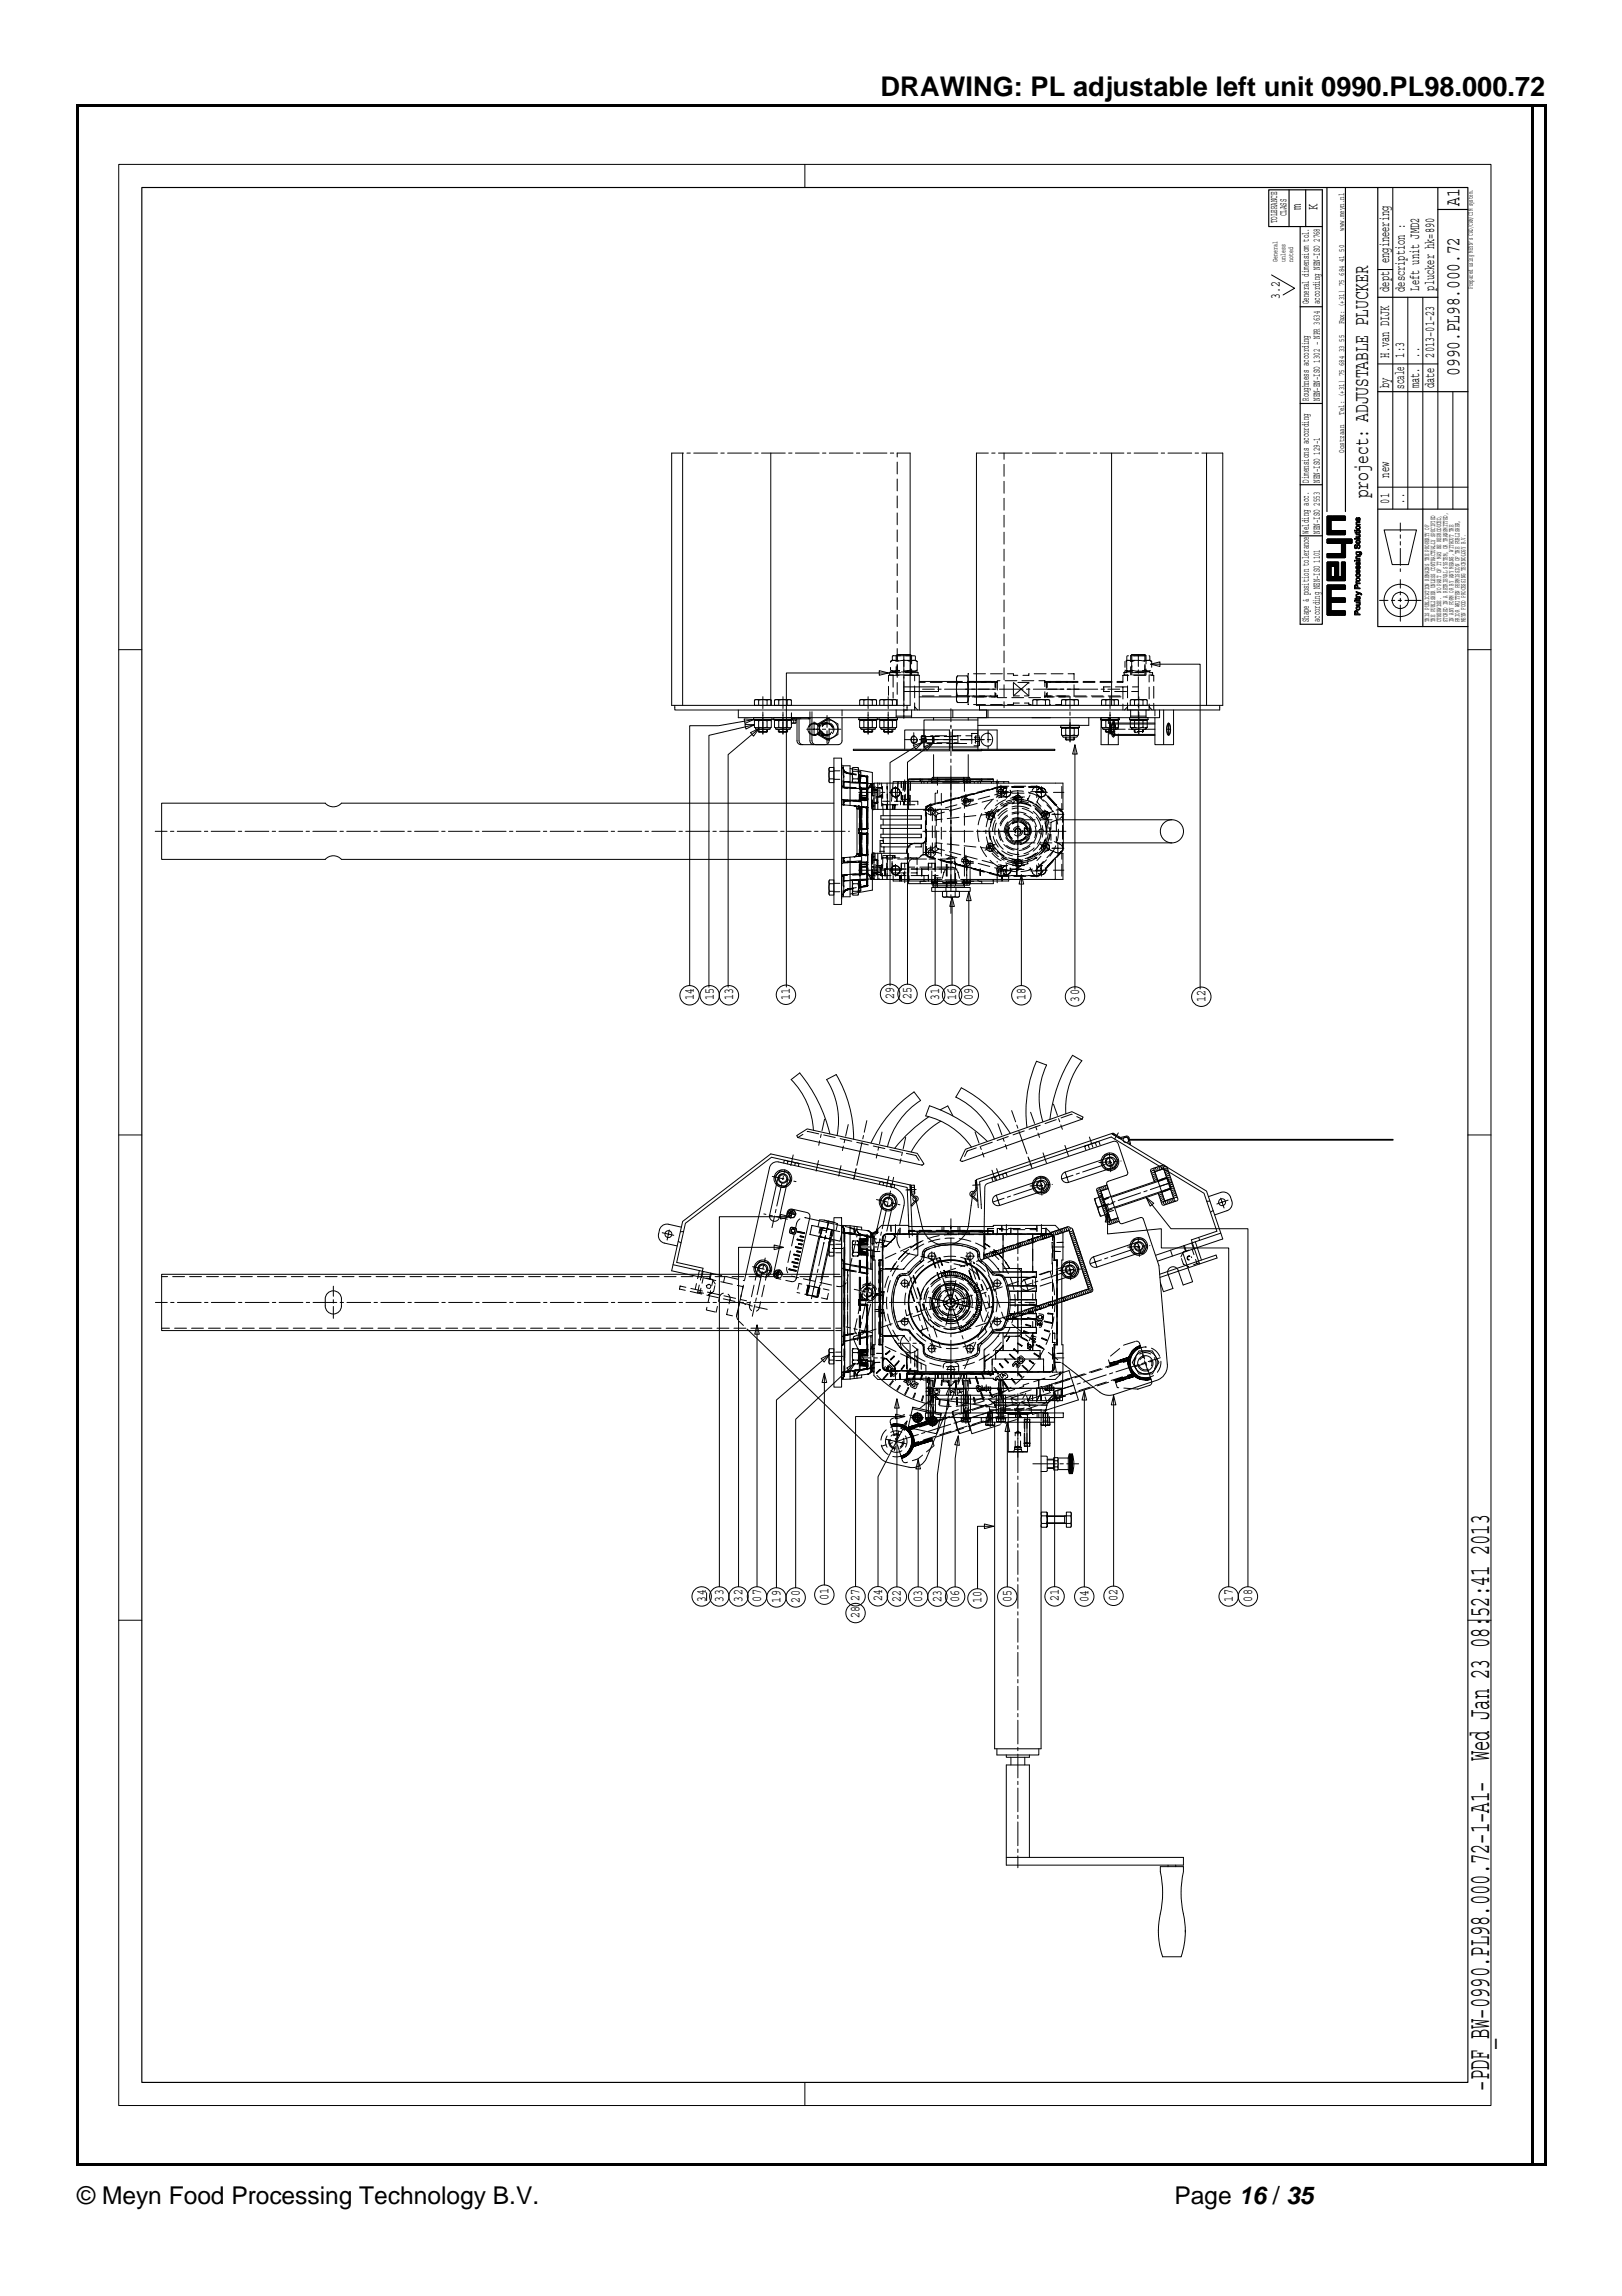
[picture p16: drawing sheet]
<svg xmlns="http://www.w3.org/2000/svg" width="210mm" height="297mm" viewBox="0 0 210 297" stroke-linecap="round" stroke-linejoin="round" font-family="sans-serif">
<defs><g id="words">
<text font-size="4" x="192.7" y="270.5" transform="rotate(-90 192.7 270.5)">−PDF_BW−0990.PL98.000.72−1−A1− Wed Jan 23 08:52:41 2013</text>
<text font-size="3.5" x="114" y="12.4">DRAWING: PL adjustable left unit 0990.PL98.000.72</text>
<g font-size="3.2">
<text x="10" y="285.1">© Meyn Food Processing Technology B.V.</text>
<text x="152" y="285.1">Page 16 / 35</text>
</g>
<g font-size="2.7">
<text x="188.9" y="26.6" transform="rotate(-90 188.9 26.6)">A1</text>
<text x="188.9" y="48.6" transform="rotate(-90 188.9 48.6)">0990.PL98.000.72</text>
<text x="177" y="64.5" transform="rotate(-90 177 64.5)">project: ADJUSTABLE PLUCKER</text>
</g>
<g font-size="1.9">
<text x="168.3" y="27.2" transform="rotate(-90 168.3 27.2)">m</text>
<text x="170.5" y="27.2" transform="rotate(-90 170.5 27.2)">K</text>
<text x="165.6" y="38.7" transform="rotate(-90 165.6 38.7)">3.2</text>
<text x="179.8" y="37.7" transform="rotate(-90 179.8 37.7)">dept engineering</text>
<text x="181.8" y="37.7" transform="rotate(-90 181.8 37.7)">description :</text>
<text x="183.7" y="37.6" transform="rotate(-90 183.7 37.6)">Left unit JMD2</text>
<text x="185.6" y="37.6" transform="rotate(-90 185.6 37.6)">plucker hk=890</text>
<text x="179.8" y="46.3" transform="rotate(-90 179.8 46.3)">H.van DIJK</text>
<text x="181.7" y="46.3" transform="rotate(-90 181.7 46.3)">1:3</text>
<text x="183.7" y="46.3" transform="rotate(-90 183.7 46.3)">..</text>
<text x="185.6" y="46.3" transform="rotate(-90 185.6 46.3)">2013−01−23</text>
<text x="179.8" y="50.3" transform="rotate(-90 179.8 50.3)">by</text>
<text x="181.7" y="50.3" transform="rotate(-90 181.7 50.3)">scale</text>
<text x="183.7" y="50.3" transform="rotate(-90 183.7 50.3)">mat.</text>
<text x="185.6" y="50.3" transform="rotate(-90 185.6 50.3)">date</text>
<text x="179.8" y="65.2" transform="rotate(-90 179.8 65.2)">01</text>
<text x="179.8" y="61.8" transform="rotate(-90 179.8 61.8)">new</text>
<text x="181.7" y="65.2" transform="rotate(-90 181.7 65.2)">..</text>
<text x="89.8" y="129.4" transform="rotate(-90 89.8 129.4)">14</text>
<text x="92.4" y="129.4" transform="rotate(-90 92.4 129.4)">15</text>
<text x="94.9" y="129.4" transform="rotate(-90 94.9 129.4)">13</text>
<text x="102.2" y="129.4" transform="rotate(-90 102.2 129.4)">11</text>
<text x="115.7" y="129.2" transform="rotate(-90 115.7 129.2)">29</text>
<text x="118" y="129.2" transform="rotate(-90 118 129.2)">25</text>
<text x="121.5" y="129.4" transform="rotate(-90 121.5 129.4)">31</text>
<text x="123.7" y="129.4" transform="rotate(-90 123.7 129.4)">16</text>
<text x="125.9" y="129.4" transform="rotate(-90 125.9 129.4)">09</text>
<text x="132.7" y="129.4" transform="rotate(-90 132.7 129.4)">18</text>
<text x="139.6" y="129.6" transform="rotate(-90 139.6 129.6)">30</text>
<text x="156" y="129.6" transform="rotate(-90 156 129.6)">12</text>
<text x="91.3" y="207.2" transform="rotate(-90 91.3 207.2)">34</text>
<text x="93.6" y="207.2" transform="rotate(-90 93.6 207.2)">33</text>
<text x="96.1" y="207.2" transform="rotate(-90 96.1 207.2)">32</text>
<text x="98.5" y="207.2" transform="rotate(-90 98.5 207.2)">07</text>
<text x="101" y="207.3" transform="rotate(-90 101 207.3)">19</text>
<text x="103.5" y="207.3" transform="rotate(-90 103.5 207.3)">20</text>
<text x="107.2" y="207" transform="rotate(-90 107.2 207)">01</text>
<text x="111.2" y="209.3" transform="rotate(-90 111.2 209.3)">28</text>
<text x="111.2" y="207.2" transform="rotate(-90 111.2 207.2)">27</text>
<text x="114.1" y="207.2" transform="rotate(-90 114.1 207.2)">24</text>
<text x="116.6" y="207.2" transform="rotate(-90 116.6 207.2)">22</text>
<text x="119.3" y="207.2" transform="rotate(-90 119.3 207.2)">03</text>
<text x="121.8" y="207.2" transform="rotate(-90 121.8 207.2)">23</text>
<text x="124.1" y="207.2" transform="rotate(-90 124.1 207.2)">06</text>
<text x="127" y="207.4" transform="rotate(-90 127 207.4)">10</text>
<text x="130.9" y="207.2" transform="rotate(-90 130.9 207.2)">05</text>
<text x="137" y="207.2" transform="rotate(-90 137 207.2)">21</text>
<text x="140.8" y="207.2" transform="rotate(-90 140.8 207.2)">04</text>
<text x="144.6" y="207.1" transform="rotate(-90 144.6 207.1)">02</text>
<text x="159.5" y="207.2" transform="rotate(-90 159.5 207.2)">17</text>
<text x="162" y="207.2" transform="rotate(-90 162 207.2)">08</text>
</g>
<g font-size="1.3">
<text x="165.3" y="28.9" transform="rotate(-90 165.3 28.9)">TOLERANCE</text>
<text x="166.5" y="28" transform="rotate(-90 166.5 28)">CLASS</text>
<text x="169.4" y="39.4" transform="rotate(-90 169.4 39.4)">General dimensiom tol.</text>
<text x="170.8" y="39.4" transform="rotate(-90 170.8 39.4)">according NEN−ISO 2768</text>
<text x="169.4" y="51.9" transform="rotate(-90 169.4 51.9)">Roughness according</text>
<text x="170.8" y="51.9" transform="rotate(-90 170.8 51.9)">NEN−EN−ISO 1302 − NPR 3634</text>
<text x="169.4" y="62.4" transform="rotate(-90 169.4 62.4)">Dimensions according</text>
<text x="170.8" y="62.4" transform="rotate(-90 170.8 62.4)">NEN−ISO 129−1</text>
<text x="169.4" y="69" transform="rotate(-90 169.4 69)">Welding acc.</text>
<text x="170.8" y="69" transform="rotate(-90 170.8 69)">NEN−ISO 2553</text>
<text x="169.4" y="80.4" transform="rotate(-90 169.4 80.4)">Shape &amp; position tolerance</text>
<text x="170.8" y="80.4" transform="rotate(-90 170.8 80.4)">according NEN−ISO 1101</text>
</g>
<g font-size="1.1">
<text x="174" y="29.9" transform="rotate(-90 174 29.9)">www.meyn.nl</text>
<text x="174" y="42" transform="rotate(-90 174 42)">Fax: (+31) 75 684 41 50</text>
<text x="174" y="53.6" transform="rotate(-90 174 53.6)">Tel: (+31) 75 684 33 55</text>
<text x="174" y="58.6" transform="rotate(-90 174 58.6)">Oostzaan</text>
</g>
<g font-size="1">
<text x="165.3" y="33.9" transform="rotate(-90 165.3 33.9)">General</text>
<text x="166.3" y="33.9" transform="rotate(-90 166.3 33.9)">unless</text>
<text x="167.4" y="33.9" transform="rotate(-90 167.4 33.9)">noted</text>
</g>
<g font-size=".9">
<text x="190.6" y="37.4" transform="rotate(-90 190.6 37.4)">Prepared using MEYN’s CAD/CAM/CIM system.</text>
<text x="185" y="80.5" transform="rotate(-90 185 80.5)">THIS PUBLICATION REMAINS THE PROPERTY OF</text>
<text x="185.7" y="80.5" transform="rotate(-90 185.7 80.5)">THE PUBLISHER UNLESS CONTRACTUALLY SPECIFIED</text>
<text x="186.5" y="80.5" transform="rotate(-90 186.5 80.5)">OTHERWISE. NO PART OF IT MAY BE REPRODUCED,</text>
<text x="187.3" y="80.5" transform="rotate(-90 187.3 80.5)">STORED IN A RETRIEVAL SYSTEM, OR TRANSMITTED,</text>
<text x="188.1" y="80.5" transform="rotate(-90 188.1 80.5)">IN ANY FORM OR BY ANY MEANS, WITHOUT THE</text>
<text x="188.9" y="80.5" transform="rotate(-90 188.9 80.5)">PRIOR WRITTEN PERMISSION OF THE PUBLISHER,</text>
<text x="189.7" y="80.5" transform="rotate(-90 189.7 80.5)">MEYN FOOD PROCESSING TECHNOLOGY B.V.</text>
</g>
</g></defs>
<g fill="none" stroke="#000" stroke-width=".13">
<path d="M15.4 21.3h177.5v251.1h-177.5zM104.2 21.3v3M164.5 35.6l3 1.7-1.5 .9M178.3 34.9h1.9M180.2 24.3v41.6M182.2 38.5v27.4M184.1 38.5v27.4M88.3 58.6v32.7M99.7 58.6v32.7M117.8 58.6v32.7h-30.9v-32.7M126.4 58.6v32.7h31.8v-32.7M143.9 58.6v32.7"/>
<path d="M156.1 58.6v32.7M178.3 47.1h7.8M186.1 50.7v15.2M188 50.7v15.2M171.7 72.1v-.4l.1-.1h1.7l.1-.1v-1.2h-1.8l-.1-.1v-.4h3.2v.5h-.8v1.8h-2.4M171.7 66.9v2.2M171.7 72.8v2.2M171.7 66.8h2.3l.1 .1v.4h-.1l-1.7 .1M172.3 67.4v1.2M172.3 73.3v1.3M172.3 68.6h1.8v.5M172.3 73.3h.4v1.2l-.4 .1"/>
<path d="M173.2 72.7l-1.5 .1M173.2 72.7v1.8l.3 .1M173.5 74.6l.1-1.8 .1-.1h.4v2.4h-2.4M174.1 69.1l-.1 .1h-2.2l-.1-.1M174.1 75.8v.4h-1.8v.1v1.1h1.7l.1 .1v.4h-1.8v1.1h1.8v.5l-2.3 .1v-3.9h2.2l.1 .1M175.3 72.5h.1v.1h-.1zM175.3 69.7h.7v.1h-.7zM175.3 77.7h.7v.1h-.7zM175.3 68.6h.1v.1h-.1zM175.3 70.6l.2-.1v.1a.16 .16 0 0 0-.1 .1 .16 .16 0 0 0 .1 .2M175.3 70.6a.22 .22 0 0 0 0 .3 .22 .22 0 0 0 .3 0M175.3 77.7v.1"/>
<path d="M175.3 79.1v.4M175.3 72.5v.1M175.3 75.7v.5M175.3 68.6v.1M175.3 69.7v.1M175.3 70.6v.3M175.3 75.7h.1a.21 .21 0 0 1 .2 0 .21 .21 0 0 1 .1 .2v.2h.3v.1h-.7zM175.4 68.9l.2-.1v.1h.3v.1h-.4zM175.4 75.8a.13 .13 0 0 1 .2-.1 .13 .13 0 0 1 0 .2v.2h-.2zM175.4 79.1v.3h.2v-.2M175.4 79.1h.1M175.5 79l-.2 .1"/>
<path d="M175.5 79h.1M175.5 79.1l.1 .1M175.5 79.1h-.1M175.5 77.5h.1M175.5 77.7v.1M175.5 79v.1M175.5 79.4v.1M175.5 75.6v.1M175.5 76.1v.1M175.5 68.9v.1M175.5 69.7v.1M175.5 70.5v.1"/>
<path d="M175.5 70.9v.1M175.5 75.3l.1 .1h.4v.1h-.5l.1-.1zM175.5 77l.1 .2h.4v.1h-.5l.1-.1zM175.5 72.5h.5v.1h-.5zM175.5 69.1h.5l-.1 .1a.18 .18 0 0 1 .1 .2 .18 .18 0 0 1-.2 .1h-.3v-.1h.4v-.2h-.4zM175.5 77.9h.5l-.1 .1a.18 .18 0 0 1 .1 .2 .18 .18 0 0 1-.2 .1h-.3v-.1h.4v-.1v-.1h-.4zM175.5 68.6h.5v.1h-.5zM175.5 67.3l.1 .1 .1-.1M175.5 67.6l.5-.1v.1h-.4v.1v.1h.4v.1h-.5zM175.5 72l.5-.1v.1h-.4v.1v.2h.4v.1h-.5zM175.6 73.8h.1v.3l-.1-.1zM175.6 70.7l-.1 .1"/>
<path d="M175.6 70.7a.25 .25 0 0 1 .4-.1 .25 .25 0 0 1-.2 .4v-.1a.17 .17 0 0 0 .2-.2 .17 .17 0 0 0-.3-.1 .17 .17 0 0 0 0 .2l-.1 .1M175.6 74.2l-.1 .1a.26 .26 0 0 0 .1 .3 .26 .26 0 0 0 .3 0M175.6 74.9v.2M175.6 74.2v.1M175.6 70.2h.3M175.6 70v.2M175.6 68.4h.3M175.6 68.1v.3M175.6 74.9a.19 .19 0 0 1 .3-.1 .19 .19 0 0 1 0 .3 .19 .19 0 0 1-.3 0M175.6 70h.3v.2M175.6 68.1h.3v.3M175.6 74.3l-.1 .1a.21 .21 0 0 0 .2 .2 .21 .21 0 0 0 .2-.1v-.2"/>
<path d="M175.6 71.5h.3a.16 .16 0 0 1-.1 .2 .16 .16 0 0 1-.2 0 .16 .16 0 0 1 0-.2zM175.6 76.6v.1M175.6 76.9v.1M175.6 77.2v.1M175.6 77.5h.1M175.6 77.7v.1M175.6 77.9v.1M175.6 78.2v.1M175.6 78.5v.1M175.6 78.8v.1M175.6 79v.2M175.6 79.4v.1"/>
<path d="M175.6 72.8v-.1a.18 .18 0 0 0-.1 .3 .18 .18 0 0 0 .3 0M175.6 71.4v.1M175.6 71.7v.1M175.6 71.9v.1M175.6 72.2v.2M175.6 72.5v.1M175.6 73v.1M175.6 73.5v.1M175.6 73.7v.1M175.6 74v.1M175.6 74.5v.1M175.6 74.8v.1"/>
<path d="M175.6 75.1v.1M175.6 75.4v.1M175.6 75.7v.1M175.6 76.1v.1M175.6 67.3v.1M175.6 67.5v.1M175.6 67.8v.1M175.6 68v.1M175.6 68.4v.1M175.6 68.6v.1M175.6 68.9v.1M175.6 69.1v.1"/>
<path d="M175.6 69.4v.1M175.6 69.7v.1M175.6 69.9v.1M175.6 70.2v.1M175.6 70.6v.3M175.6 79l.1 .4h.3v.1h-.7v-.4M175.7 73.7a.26 .26 0 0 0-.2 .3 .26 .26 0 0 0 .4 .2 .26 .26 0 0 0 .1-.4l-.2-.1v.1a.15 .15 0 0 1 .1 .2 .15 .15 0 0 1-.1 .1M175.8 67.3l.1-.2v.3M175.8 67.3h-.1M175.8 73.5l-.2 .1M175.8 76.6v.1M175.8 76.8v.1"/>
<path d="M175.8 77.2v.1M175.8 77.5h.1M175.8 77.7v.1M175.8 77.9v.1M175.8 78.2v.1M175.8 78.4v.1M175.8 78.8v.1M175.8 79.4v.1M175.8 71.4v.1M175.8 71.7v.1M175.8 71.9v.1M175.8 72.3v.1"/>
<path d="M175.8 72.5v.1M175.8 72.7v.3M175.8 73.2v.3M175.8 73.7v.5M175.8 74.6v.1M175.8 74.7v.1M175.8 75.1v.1M175.8 75.4v.1M175.8 76.1v.1M175.8 67v.3M175.8 67.5v.1M175.8 67.8v.1"/>
<path d="M175.8 68v.1M175.8 68.4v.1M175.8 68.6v.1M175.8 68.9v.1M175.8 69.1v.1M175.8 69.4v.1M175.8 69.7v.1M175.8 69.9v.1M175.8 70.3h.1M175.8 70.4v.1M175.8 73.3v.2M175.8 73.3h.1v.2"/>
<path d="M175.9 67h-.2a.16 .16 0 0 1 0 .2 .16 .16 0 0 1-.2 0l.1-.2-.1 .1v.2M175.9 67l.1 .2-.1 .2M175.9 73.2h-.1a.16 .16 0 0 1-.1 .2 .16 .16 0 0 1-.2 .1l.1-.3a.21 .21 0 0 0-.1 .2 .21 .21 0 0 0 .1 .2M175.9 73.2l.1 .2-.1 .2M175.9 72.8v.2M175.9 72.8l-.1 .2M175.9 72.7h-.1l-.2 .3-.1-.1 .1-.1M175.9 72.7l.1 .2-.1 .2M175.9 74.2v.1M175.9 74.2l.1 .2-.1 .2M175.9 73.5v.1M175.9 73v.1"/>
<path d="M175.9 68.1a.26 .26 0 0 0-.4 0 .26 .26 0 0 0 0 .3 .26 .26 0 0 0 .4 .1M175.9 68.1a.25 .25 0 0 1 0 .4M175.9 76.7v.1M175.9 77.2v.1M175.9 77.7v.1M175.9 77.9v.2M175.9 78.2v.1M175.9 78.5v.1M175.9 78.8v.1M175.9 79.4v.1M175.9 71.4v.1M175.9 71.7v.1"/>
<path d="M175.9 71.9v.1M175.9 72.3v.1M175.9 72.5v.1M175.9 72.7v.1M175.9 73.2v.1M175.9 73.7v.1M175.9 74v.1M175.9 74.5v.1M175.9 74.8v.1M175.9 75.1v.1M175.9 75.4v.1M175.9 76.1v.1"/>
<path d="M175.9 67v.1M175.9 67.3v.1M175.9 67.5v.1M175.9 67.8v.1M175.9 68.1v.1M175.9 68.3v.2M175.9 68.6v.1M175.9 69.1v.2M175.9 69.4v.1M175.9 69.7v.1M175.9 69.9v.1M175.9 70.2v.1"/>
<path d="M175.9 70.5v.1M175.9 70.8v.1M175.9 77.4l.1-.1-.1 .2-.3 .1-.2-.1 .2-.1v.1l.3-.1v.1M175.9 68.9l.1-.1-.1 .2M176.1 76.7v.1M176.1 71.4v.1M176.1 76.7l-.6-.2v.1l.4 .2-.4 .1v.1l.6-.2M176.1 76.7l.1 .2M176.1 71.5v.1l-.1 .2 .2-.1M176.1 71.5h-.2l.1 .1-.1 .2M176.1 76.8v.2l.1-.1M176.2 71.7l-.1-.3h-.6v.1a.25 .25 0 0 0 .1 .3 .25 .25 0 0 0 .3 0"/>
<path d="M176.2 76.9h.1M176.2 71.6v.1M178.3 63h11.7M179.1 68.6h4.2l-1 4.4h-2.1zM15.4 84.1h3M87.3 91.3v.6h30.1v-.6M95.5 91.9v.9h32.2v-.9M96.3 93l1.2 .1-1.1 .5zM96.4 93.7l1.2 .1-1.1 .5zM97.1 94.8l1.1-.6-.7 1zM97.5 92.8h2.4v.3h-2.4h2.4l-.1 .1h-2.2zM97.5 93.1l-4.5 .8h-3.7v33.6"/>
<path d="M97.6 93.3l.3-.1 .3 .1 .4-.1 .7 .1 .2-.1 .3 .1M97.6 93.3l.2-.1h1.9l.1 .1v.8l-.1 .1h-1.9l-.2-.1zM97.6 94.1l.3 .1 .3-.1 .4 .1 .7-.1 .2 .1 .3-.1M97.6 90.6l.2-.1h1.9l.1 .1v.7h-2.2zM97.6 90.6l.3-.1 .3 .1 .4-.1 .7 .1 .2-.1 .3 .1M97.6 93.8l-5.9 1.3v32.6M97.8 94.2v.2h1.8l.1-.2M98.1 94.4v.2l.1 .1h1l.1-.1v-.2M98.1 94.6h1.2M98.2 93.3v.8M98.2 90.6v.7M98.2 94.2l-4 3.4v30.1"/>
<path d="M98.2 94.4v.3M99.2 94.4v.3M99.3 93.3v.8M99.3 90.6v.7M100.1 92.8h2.4v.3h-2.4h2.4l-.1 .1h-2.2zM100.2 90.6l.2-.1h1.9l.1 .1v.7h-2.2zM100.2 90.6l.3-.1 .3 .1 .4-.1 1.2 .1M100.2 93.3l.3-.1 .3 .1 .4-.1 .7 .1 .2-.1 .3 .1M100.2 93.3l.2-.1h1.9l.1 .1v.8l-.1 .1h-1.9l-.2-.1zM100.2 94.1l.3 .1 .3-.1 .4 .1 .7-.1 .2 .1 .3-.1M100.4 94.2v.2h1.8l.1-.2M100.7 94.4v.2l.1 .1h1l.1-.1v-.2"/>
<path d="M100.7 94.6h1.2M100.8 90.6v.7M100.8 93.3v.8M100.8 94.4v.3M101.8 94.4v.3M101.8 92.8h3v.2h-2.3h.6l-.1 .2M101.9 90.6v.7M101.9 93.3v.8M102.5 93.2h.5v.3l-.6 .1 .6-.1M102.7 93.2v.3M103.4 93v3l.2 .2 .3 .1M104.8 92.8v3l.2 .4 .3 .1"/>
<path d="M104.8 93.8a.8 .8 0 0 0 0 1.1M105.1 92.8v3l.2 .4 .3 .1M105.8 93.7h.2M105.8 95h.2M106 93.7l1.2-.7 1.2 .7v1.3l-1.2 .7-1.2-.7zM107.2 93h-.2l-1.2 .7v1.3l1.2 .7h.2M107.4 99.3h.5v1.9h-.5l-.1-.1v-1.7zM107.4 99.3l-.1 .2 .1 .3-.1 .4 .1 .6-.1 .2 .1 .2M107.4 99.8h.5M107.9 98.1h1v18.9h-1zM108.9 99.1h1.1v5.1l-1.1-.1zM109 92.8l-.1 3.2-.1 .2-.3 .1h-4.9l-.3-.1-.2-.4v-2.8"/>
<path d="M110 99.4l2.9 .5v1.5M110.4 99.8h.6M110.4 99.3h.6l.1 .1v1.7l-.1 .1h-.6l-.1-.1v-1.7zM110.4 99.3l-.1 .2 .1 1.7M111 99.3l.1 .2-.1 1.7M111.1 99.9h.3M111.1 99.8l.3 .1v.8l-.3 .1M111.1 92.8h2.4v.3h-2.4h2.4v.1h-2.3zM111.2 93.3l.2-.1h1.9l.1 .1v.8l-.1 .1h-1.9l-.2-.1zM111.2 94.1l.3 .1 .3-.1 .4 .1 .7-.1 .3 .1 .2-.1M111.2 93.3l.3-.1 .3 .1 .4-.1 .7 .1 .3-.1 .2 .1M111.2 90.6l.2-.1h1.9l.1 .1v.7h-2.2z"/>
<path d="M111.2 90.6l.3-.1 .3 .1 .4-.1 .7 .1 .3-.1 .2 .1M111.3 99.8v1M111.4 94.2l.1 .2h1.7l.1-.2M111.7 94.4v.2l.1 .1h1l.1-.1v-.2M111.7 94.6h1.2M111.8 93.3v.8M111.8 90.6v.7M111.8 94.4v.3M112.8 94.4v.3M112.9 93.3v.8M112.9 90.6v.7M113.7 92.8h2.4v.3h-2.4h2.4v.1h-2.3z"/>
<path d="M113.8 86.8l1.2 .3-1.2 .3zM113.8 93.3l.2-.1h1.9l.1 .1v.8l-.1 .1h-1.9l-.2-.1zM113.8 94.1l.3 .1 .3-.1 .4 .1 .7-.1 .3 .1 .2-.1M113.8 93.3l.3-.1 .3 .1 .4-.1 .7 .1 .3-.1 .2 .1M113.8 90.6l.2-.1h1.9l.1 .1v.7h-2.2zM113.8 90.6l.3-.1 .3 .1 .4-.1 .7 .1 .3-.1 .2 .1M114 94.2l.1 .2h1.7l.1-.2M114.3 94.4v.2l.1 .1h1l.1-.1v-.2M114.3 94.6h1.2M114.4 93.3v.8M114.4 90.6v.7M114.4 94.4v.3"/>
<path d="M115 87.1h-13.2v40.6M115.4 94.4v.3M115.5 93.3v.8M115.5 90.6v.7M116 91.9v.9M116 92.6h2M116.1 84.7h1.7l.2 .1h-2zM117.1 96.9v-2.5h5.8v2.7h-3.8v-.2M117.8 88.9h3.7v.6h-3.7M117.8 87.4h1.2v1.5M117.8 85.4h.7l.2 .2M118 84.8l.4 .1 .1 .5"/>
<path d="M118 91.9v.9M118 87h.8v.3h-.8M118 86.9h.7l.1 .1M118 95.4a.39 .39 0 0 1 .7 .3 .39 .39 0 0 1-.7 .3l-.1-.3zM118.2 96.4l1.2-.3-.9 .8zM118.3 95.2a.49 .49 0 0 0-.4 .5 .49 .49 0 0 0 .5 .5l.3-.3v-.3M118.7 85.6l-.4-.2-.5 .2v1.1l.5 .1 .4-.1M118.7 86.7l-.2 .1h-.7M118.7 85.6v1.1M119 88.2h4.8M119 89.5v2.4M119 90.2h4.8"/>
<path d="M119.2 96.1h1.6M119.2 95.3h1.6M119.4 96.1l-4.2 2.5v28.9M119.6 96.6l1.1-.5-.7 1zM120.7 96.1l-3.3 2.5v28.7M120.8 97.6v3.2h4.5v-3.2M120.8 92.8v.3M122.9 96.9h-12.5v.2h8.7M123.3 96.9h13.2v.2h-13.2M123.3 91.9v.9M123.9 87.4h1.3l.1 .3v3l-.1 .2h-1.3l-.1-.2v-3zM123.9 88.3h1.3"/>
<path d="M123.9 87.4l-.1 .5 .1 .4-.1 .9 .1 .8-.1 .5 .1 .4M123.9 90h1.3M123.9 95.2h.4M123.9 96.2h.4M125.2 87.4l.1 .5-.1 .4 .1 .9-.1 .8 .1 .5-.1 .4M125.3 92.8v.3M126.8 91.3v.6M127.1 95.2a.7 .7 0 0 1 .7-.4 .7 .7 0 0 1 .6 .6 .89 .89 0 0 1-.5 1.1 .85 .85 0 0 1-.8-.4 .85 .85 0 0 1 0-.9zM127.9 91.9v.9M129 96.9v-2.5h-5.7v2.7h3.7M131.1 88.3l2 1.7M133.1 88.3l-2 1.7"/>
<path d="M133.6 92.8h2.3M133.6 90.6l.2-.1h1.9l.1 .1v.7h-2.2zM133.6 90.6l.3-.1 .3 .1 .4-.1 1.2 .1M134.2 90.6v.7M135.3 90.6v.7M137.3 93.8h2.4v.3h-2.4h2.4l-.1 .1h-2.3zM137.4 90.6l.1-.1h1.9l.2 .1v.7h-2.2zM137.4 94.3l.1-.1h1.9l.2 .1v.8l-.2 .1h-1.9l-.1-.1zM137.4 90.6l.2-.1 .3 .1 .5-.1 1.2 .1M137.4 95.1l.2 .1 .3-.1 .5 .1 .6-.1 .3 .1 .3-.1M137.4 94.3l.2-.1 .3 .1 .5-.1 1.2 .1M137.5 95.2l.1 .2h1.7l.1-.2"/>
<path d="M137.9 95.4v.2l.1 .1h1l.1-.1v-.2M137.9 95.6h1.2M137.9 90.6v.7M137.9 94.3v.8M138 95.4v.3M139 95.4v.3M139 90.6v.7M139 94.3v.8M139.1 96.4l.3 1.2h-.6zM139.1 96.4v31.6M140.9 92.8v1h-14.4M142.5 92.8h2.3v.3h-2.3h2.3v.1h-2.3z"/>
<path d="M142.5 93.1v3.2h2.2v-1.2M142.6 90.6l.1-.1h1.9l.1 .1v.7h-2.1zM142.6 90.6l.2-.1 .3 .1 .4-.1 .7 .1 .3-.1 .2 .1M142.6 93.3l.1-.1h1.9l.1 .1v.8l-.1 .1h-1.9l-.1-.1zM142.6 94.1l.2 .1 .3-.1 .4 .1 .7-.1 .3 .1 .2-.1M142.6 93.3l.2-.1 .3 .1 .4-.1 .7 .1 .3-.1 .2 .1M142.7 94.2l.1 .2h1.7l.1-.2M143.1 94.4v.2l.1 .1h.9l.1-.1v-.2M143.1 94.6h1.1M143.1 93.3v.8M143.1 90.6v.7M143.2 94.4v.3"/>
<path d="M143.4 94.7v1.6M144.1 94.4v.3M144.2 93.3v.8M144.2 90.6v.7M144.2 93.5l-.2-.1a1.95 1.95 0 0 0 .1 1.9l.1-.2M144.7 92.8v.7M146.2 92.8h2.4v.3h-2.4h2.4l-.1 .1h-2.3zM146.3 90.6l.1-.1h1.9l.2 .1v.7h-2.2zM146.3 90.6l.2-.1 .3 .1 .5-.1 1.2 .1M146.3 93.5v-.2l.1-.1h1.9l.2 .1v.2M146.3 93.3l.2-.1 .3 .1 .5-.1 .6 .1 .3-.1 .3 .1M146.3 92.6h2"/>
<path d="M146.3 91.9v.9M146.5 84.7h1.7l.1 .1h-2zM146.8 90.6v.7M146.8 93.3v.2M147.9 90.6v.7M147.9 93.3v.2M148.3 91.9v.9M148.9 85.9l1.2-.3v.6zM148.9 85.9h6.4v42M149.5 93.5h-5.4a1.14 1.14 0 0 0-.3 1.2l.2 .4h.1h5.4M149.5 93.7h-5.4a1.15 1.15 0 0 0 0 1.3h5.4M150.1 91.9v.9h-23.6v3.8h-6.9v-3.5h6.9"/>
<path d="M150.6 91.9v4.4M151.1 93.6h.2a1.54 1.54 0 0 1-.1 1.5h-.1a1.74 1.74 0 0 1 0-1.5zM151.2 93.7a1.06 1.06 0 0 1 .2 1.1l-.2 .2a1.16 1.16 0 0 1 0-1.3zM151.9 91.9v4.4h-2.4v-3.5M157.8 91.3v.6h-40.8M190 84.1h2.9M107.4 100.8h.5M107.4 113.8h.5v2h-.5l-.1-.1v-1.7zM107.4 115.3h.5M107.4 113.8l-.1 .3 .1 .2-.1 .4 .1 .6-.1 .3 .1 .2M107.4 114.3h.5M107.9 103.9h-63.7a1.41 1.41 0 0 1-2.1 0h-21.2v7.3h21.2a1.41 1.41 0 0 1 2.1 0h63.7"/>
<path d="M108.9 111l1.1-.1v5.1h-1.1zM109.1 104.1h.1M110 101.3l2.8 .1M110 102l2.3 .1M110 104.2l.5 .1M110 103.6l1.5 .1v7.7l-1.5 .1M110.4 114.3h.6M110.4 113.8h.6l.1 .2v1.7l-.1 .1h-.6l-.1-.1v-1.7zM110.4 113.8l-.1 .3 .1 1.7M110.4 115.3h.6M110.4 100.8h.6M110.5 104.3h.1"/>
<path d="M110.5 104.3h.3l.1 .3v5.8l-.1 .3-.3 .1M110.5 110.8l-.5 .1M110.6 110.8h-.1M110.7 104.3h.1M110.7 110.8h.1M111 113.8l.1 .3-.1 1.7M111.1 115.2h.3M111.1 100.7h.3M111.1 114.4h.3M111.1 114.3h.2l.1 .1v.8l-.3 .1M111.3 114.3v1M112.3 102.1v10.9l-2.3 .1"/>
<path d="M112.7 113.7h.4M112.7 101.4l-.4 .7M112.7 113.7h.1M112.8 113.7l-2.8 .1M112.8 113.2v.2M112.8 104.2l.3 .1M112.8 101.9v-.2l-.5 .4M112.8 101.9v2.3l.1 .5v5.7M112.8 113.2h.3M112.8 101.9h.3M112.8 101.4v.3M112.8 113.4l-.5-.4 .5 .7"/>
<path d="M112.8 113.4v.3M112.8 110.5v.3M112.9 110.4l-.1 .1M112.9 113.7v1.5l-2.9 .5M112.9 110.3h.2v3.5h7.9M112.9 104.7l.2 .1v-3.5h24.5v3.4h-.3l.2 .3 .1 .4v3.6M113.1 104.7h6.6M113.1 101.4h-.4M113.1 110.8h-.3v2.4M113.6 110.4v3.4M113.6 101.3v3.4M114 109.1h4.2l-.5 .2-.2 .3h-3.5z"/>
<path d="M114 105.5h5.2v.5h-5.2zM114 106.7h5.2v.5h-5.2zM114 107.9h5.2v.5h-5.2zM114.3 104.7v.8M114.3 106v.7M114.3 107.2v.7M114.3 108.4v.3M114.3 108.7v.4M114.3 108.7h-.4v1.7M114.4 109.6v.8M115.5 112.2v.2h.9h-1.1M115.5 112.4v.5h.8"/>
<path d="M115.5 102.1l-.1 .8-.1-.4zM115.6 113.8v.2h2M116.2 102l-.1 1.1M116.2 101.1h-.6v.2M116.2 101.1h14.3l.1 .2M116.2 101.1v.2M116.5 113.8v.2M117 101.1l-.1 .2M117.2 101.1v.2M117.5 109.6l-.2 .3 .1 .5M117.6 101.3v3.4M117.6 100.8h10.9"/>
<path d="M117.6 100.8v.3M117.6 101.1h.1M117.6 113.8v.2h2M117.8 101.1v.2M118.4 109.1h-.2M118.4 109.1h.8M118.4 109.1a1.11 1.11 0 0 0-1 1.3h-4.3M119.1 110.8a1.46 1.46 0 0 1-1.2 .4 .59 .59 0 0 0-.3 .5v2.1M119.2 101.1v.2M119.5 110.6l-.4 .2M119.5 110.6h.1M119.5 109.1h.1"/>
<path d="M119.5 110.6h.1h-.3l-.2 .2M119.5 109.1h-.3M119.5 109.1v1.5M119.6 101.1v.2M119.6 114h6.9M119.6 113.8v.2M119.6 108.9l-.4 .2M119.6 109l-.1 .1M119.8 108.5h.1M120 101.1v.2M120.6 114.8h5v.5h-5zM120.6 100.8l.1-.2h4.8v.2"/>
<path d="M120.6 114.3l.1 .2h4.8v-.2M121 113.6l.3 1.2h-.6zM121 113.6v13.8M121.3 114.8h3.5M122 115.3h2.2v.7l-.2 .1h-1.9l-.1-.1zM122 116l.2 .1 .3-.1 .5 .1 .6-.1 .3 .1 .3-.1M122.3 112.4h1.5M122.5 115.3v.7M123.2 116.1l.3 1.2h-.6zM123.2 116.1v11.3M123.5 112.3l-.5-.1-.4 .1M123.6 115.3v.7"/>
<path d="M125.1 113.8h3.4M125.4 115.3l.3 1.2h-.6zM125.4 115.3v12.2M126.1 101.1v.2M126.5 101.1l.1 .2M126.5 113.8v.2h2v.3h-10.9v-.3M126.9 101.1v.2M128.3 101.1v.2M128.5 113.8v.2h1.2M128.5 100.8v.3h-10.9M128.5 100.8h-10.9M128.6 101.1h.1"/>
<path d="M128.9 101.1v.2M129.2 101.1v.2M129.7 113.8v.2h.8v-.2M129.9 101.1v.2M132.2 113.2l.3 1.2h-.6zM132.2 113.2v14.3M133 107.1a1.35 1.35 0 0 0-2.1-.6 1.35 1.35 0 0 0 0 2.1 1.35 1.35 0 0 0 2.1-.7M136.6 111.2v2.6h-8.1M137.6 109h14.1M137.6 106.1h14.1M137.6 109v.9l-.3 .5h.3v3.4h-1M15.4 146.8h3"/>
<path d="M88.2 158.8l-1.7-.4a1 1 0 0 0-1.2 .8 1.12 1.12 0 0 0 .7 1.6l1.6 .4M88.5 159.3l-.5 .1M100.8 152.1a.65 .65 0 0 1 .8-.2 .65 .65 0 0 1 .3 .7l-1 4.9a.65 .65 0 0 1-.8 .5 .65 .65 0 0 1-.5-.8zM101 151.5l1.1 .2 .3 1-.8 .8-1-.2-.4-1zM101 157.1l1.2 .3-1.2 .3zM101.5 150.2l.2-.1 1.2 .4h.3l.2 .1-.1-.1M101.6 151.9a.6 .6 0 0 0-.8 .4 .59 .59 0 0 0 .4 .8 .59 .59 0 0 0 .7-.6M101.6 150.1l-.1 .1-.1 .3M102 150.3l-.1 .3M102.2 156.5h.5l.3 .5-.3 .5h-.5l-.3-.5zM102.2 157.4h-9.1v47.9M102.5 158.8l-.2 .1-.1 .6 .6 .2 .2-.2 .1-.5-.1-.1-.3-.1"/>
<path d="M102.5 158.8h.2l-.1 .2h-.1l-.1 .3 .1 .1v.2M102.5 158.8l-.2 .1-.1 .5 .1 .1 .2 .1M102.5 159.6h.1M102.7 158.8l.3 .1 .1 .2-.2 .5h-.3M102.7 158.8v.2l.2 .1-.1 .3h-.2v.2M102.9 150.5l-.1 .3M103.1 146.9l1.4-.9 14.2 3.2 .9 1.4-.3 .1-16-3.5zM103.2 159.3v.1l.9 .1-.9-.2M103.4 150.6l-.1 .3M103.6 159.9l.4 .2-.4-.1zM104.8 157.7l3.1 .7M105.3 146.2a10 10 0 0 0-2.9-6.5l1.1-.9a19.6 19.6 0 0 1 3.9 7.9"/>
<path d="M106 159.9l-1.1 5M106.1 160l-1.1 4.9M106.3 159h.1M106.4 158.8l-.1 .1 .1 .1-.2 .8-.1 .1 1.3 .4 .1-.1-.1-.1 .2-.8 .1-.1-.1-.1M106.7 157.9l1.1 .2M107.2 158.1l-.2 .9M107.9 158.1h-.6l-.6-.2-.6-.1-.2 .9M107.9 159.2l-2.8-.7-.3 1.2 3.1 .7M107.9 157.5h1v22h-1zM108.3 146.9a9.9 9.9 0 0 0-1.3-7.2l1.2-.7a16.3 16.3 0 0 1 2.3 8.4M108.9 159.7h.1M110 159.6l2.7 .4"/>
<path d="M110 158.6l1.5 .2v.3M110 158.6v19.8M110 158.9l2.3 .3M110 158.6l-1.1-.1v4.5l.2 .2v10.6l-.2 .2v4.5l1.1-.1M112.3 159.2a.46 .46 0 0 1 .4 .2 .46 .46 0 0 1 .1 .5h-.1M112.3 159.2a.61 .61 0 0 1 .4 .7M112.7 159.9v.1M112.7 160h.1M112.7 147.9a16.3 16.3 0 0 1 5.6-6.6l.8 1.1a9.9 9.9 0 0 0-4.3 6M112.8 159.9l-.1 .1M113.1 159.5v3.5M113.1 159.5l1-1h3.5v.2h10.9v-.2h8.1l1 1v3.5h-.2v11h.2v3.5l-1 1h-8.1v-.2h-10.9v.2"/>
<path d="M113.1 159.5h-.3M113.9 152.9h.2l.2 .1 1.3 .2 .2 .1-.1-.1M114 152.9h-.1l-.1 .3M114.3 153v.3M114.6 154.5l1.1 .2 .3 1.1-.7 .8-1.1-.3-.3-1zM114.8 159.6l.1 .1M114.8 159.6a.59 .59 0 0 0-.6 .6M114.8 159.6h2.8M114.9 159.7a.59 .59 0 0 0-.6 .6v.6a.3 .3 0 0 0 .1 .3 .3 .3 0 0 0 .4-.1M114.9 159.7h.6a.3 .3 0 0 1 .3 .2 .3 .3 0 0 1-.1 .3M114.9 158.5l.7-2.8a.65 .65 0 0 0-.5-.8 .65 .65 0 0 0-.8 .5l-.8 3.6M115.2 155l-.4-.1-.3 .3a.59 .59 0 0 0 .3 .9 .59 .59 0 0 0 .7-.6"/>
<path d="M115.3 153.2l-.1 .3M115.3 159.7h1.2h-1.2M115.5 159.7h.1M115.5 159.7h3.3M115.5 159.7a.3 .3 0 0 1 .3 .2 .3 .3 0 0 1-.1 .3l-.9 1M115.8 153.3l-.1 .4M116.4 158.5l.6-2.5a1.99 1.99 0 0 0-1.5-2.4l-14.7-3.3a.98 .98 0 0 0-1.2 .8l-3.1 13.8M117.6 159.3h.1M117.6 159.6v.1M117.6 159.3v.3M117.6 159.3h10.9M117.6 159.3v.4"/>
<path d="M117.8 153.3h.1l.1 1.2 .6 .6v.3l-.6 .6-.1-.1 .6-.7-.7-.7zM117.9 153.3h.4v.1l.1 1-.4 .1M118.1 159.9l-.3-6.6-18.1-4-11.4 8.7-1.4 6.4 2.1 .5M118.3 153.3v1.2M118.3 153.6h-.4M118.3 154.2h-.3M120.2 144.5a19.7 19.7 0 0 0-4.4 4.1M121.7 143.6l1-.5 .5 1.2M121.7 145v.1a10 10 0 0 0-3.8 3.9M124.9 148.7l13.8-4.9 1.5 .7-.2 .3-15.5 5.5-.3-.2zM125.8 154.8l-.5 3.9a3.1 3.1 0 0 1-3 2.4 3.1 3.1 0 0 1-3-2.4l-.7-3.3M126.2 152.7h.2v1.2l-.5 .7v.2l.6 .5-.1 .1-.7-.7 .1-.3 .5-.6z"/>
<path d="M126.6 156.2l-.2-3.6 17.5-5.9 12.2 7.4 2.1 6.2-8.4 2.9M127 156.4l-.2-3.5 17-5.8 12 7.3 1.7 4.9-3.3 1.1 1 3.1M127.3 159.7h8.5M127.4 158.7v-5.1l.3-.4 16.5-5.6a.48 .48 0 0 1 .5 .4l1.2 3.8-.2 .2-2.3 .8-.1 .1-.1 .3 1.8 5.1h.2l2.4-.8h.2l.2 .2 2 6 1.1 12.9a2.01 2.01 0 0 1-1.4 2l-5.5 1.8a1.96 1.96 0 0 1-1.9-.3l-4.8-3.7M127.8 147.7a19.5 19.5 0 0 0-7.5-4.6l-.5 1.3a10 10 0 0 1 5.9 4M128.4 152.4l.1 .4M128.5 159.3v.4M128.5 159.3h.1M128.5 159.3v.3M128.7 154.8l5.9-2.1a.7 .7 0 0 1 .9 .5 .7 .7 0 0 1-.5 .9l-5.6 1.9a.7 .7 0 0 1-.9-.4 .7 .7 0 0 1 .2-.8zM128.8 152.3l.2 .4M129.7 159.7h1.1h-1.1"/>
<path d="M129.7 152l.2 .3M129.8 159.7v4.9h3.8M130.1 151.8h.1l.1 .4M130.2 151.8l-.8 .2-1 .4 .1-.1M130.7 146.6a16.2 16.2 0 0 0-6.3-5.9l-.7 1.2a10 10 0 0 1 5 5.5M133.6 159.7v4.9M134.1 152.4l1.1-.1 .6 1-.4 .9-1.1 .1-.7-.9zM134.2 159.7h1.1M134.8 159.8l.3 .1 .1 .2-.2 .2M135 145.1a9.9 9.9 0 0 1 .4-7.3l-1.3-.5a16.3 16.3 0 0 0-1.2 8.6M135 152.8h-.6a.59 .59 0 0 0-.1 .8 .59 .59 0 0 0 .7 .2l.3-.5M135.8 159.7a.59 .59 0 0 1 .6 .6l.1-.1"/>
<path d="M135.9 159.6l-.1 .1M135.9 159.6l-18.3 .1M135.9 159.6a.6 .6 0 0 1 .6 .6M136.5 159.3h.3v.2l-.1 .2M136.8 159.2l.2 .1 .1 .1-.2 .3M137 159.1h.1a.25 .25 0 0 1 .2 .2 .25 .25 0 0 1-.2 .3M137.2 159l.3 .1v.1v.2l-.1 .1M137.5 158.9h.1l.2 .2v.2l-.2 .1M137.6 151.8l5.9-2.1a.7 .7 0 0 1 .9 .5 .7 .7 0 0 1-.4 .9l-5.7 1.9a.7 .7 0 0 1-.8-.3 .7 .7 0 0 1 .1-.9zM137.7 158.9h.3v.2l-.1 .2M137.9 144.1a10 10 0 0 1 2.1-6.9l-1.2-.7a19.5 19.5 0 0 0-2.9 8.3M137.9 158.8a.25 .25 0 0 1 .4 .1 .25 .25 0 0 1-.2 .4"/>
<path d="M138.3 159.2l.2-.2-.1-.2-.1-.1-1.8 .6M138.3 159.2l-.8 .3M138.3 159.2l2.6 7.5M138.5 158.9l.3 .1v.2l-.2 .2-.3-.2M138.8 159l2.6 7.8v.2l-.1 .1-2.2 .7M138.9 159.3l-.1 .2-.2 .1-.2-.2M139 159.5l-.2 .3h-.1l-.2-.1M139 159.7v.3l-.2 .1-.2-.2M139.1 160a.25 .25 0 0 1-.1 .3 .25 .25 0 0 1-.4-.2M140.4 148.3l.1 .4M140.8 148.2l.2 .4M141.7 155.1l.2 .7a1.12 1.12 0 0 1 .3 .9l.3 .6"/>
<path d="M141.8 147.9l.1 .4M142.1 147.7h.1l.2 .4M142.2 153.7l.3-.1 .1 .1v.2l-.1 .2M142.2 147.7h-.2l-1.6 .6 .1-.1M142.4 154l-.1-.3h-.2l-.2 .1 .1 .3M142.4 153.6l.3-.1 .1 .1 .1 .2-.2 .2M142.5 154.1l-.2-.2-.2 .1-.1 .1 .1 .3M142.5 154.1l1.2 3.8M142.6 154.3l-.3-.1h-.1l-.1 .1v.3M142.6 154.8l-1 .3 .8 2.3 .9-.4M142.6 154.6l-.2-.2h-.1l-.1 .2v.2M142.7 153.5h.2l.2 .1v.1l-.2 .2"/>
<path d="M142.7 154.5l-.2 .1 .9 2.6h.2M142.7 154.8l-.2-.2-.2 .1-.1 .1 .1 .3M142.8 155l-.2-.1h-.2l-.1 .1 .1 .3M142.9 155.3l-.2-.2h-.2l-.1 .2 .1 .2M142.9 153.4h.3l.1 .1v.1l-.1 .3M142.9 155.9l-.8 .3M142.9 155.5l-.2-.2-.1 .1-.1 .1v.3M143 155.7l-.2-.1h-.2l-.1 .2 .1 .2M143 149.4l1.1-.1 .6 .9-.4 1-1.1 .1-.6-.9zM143.1 156l-.2-.2-.2 .1-.1 .1 .1 .2M143.2 156.2l-.2-.2-.2 .1-.1 .1 .1 .3M143.3 153.3l-.2 .1"/>
<path d="M143.3 156.5l-.2-.2h-.2l-.1 .2 .1 .2M143.3 156.9l.3 1.2h-.6zM143.3 156.9v2.7l7-.6v2.5h8.7v43.8M143.3 156.7l-.2-.2-.1 .1-.1 .1v.3M143.4 156.5h.1M143.4 153.8l-.9 .3M143.4 156.9l-.2-.1h-.2l-.1 .1 .1 .3M143.5 157.2l-.2-.2h-.2l-.1 .2 .1 .2M143.6 157.4l-.2-.2-.2 .1-.1 .1 .1 .3M143.6 157.9l-.2 .2-.1 .2 .2 .1h.3M143.7 157.6l-.3-.1h-.1l-.1 .1 .1 .3M143.7 157.9l-.2-.2h-.1l-.1 .2v.2"/>
<path d="M143.7 157.9l-.1 .2v.1l.1 .1h.3M143.7 157.9l1-.3-.2 .2 .1 .1 .2 .1M143.9 149.8a.6 .6 0 0 0-.8 .3 .59 .59 0 0 0 .4 .8 .59 .59 0 0 0 .7-.6M144 157.8l-.2 .2v.2l.2 .1 .2-.1M144 146.6l1 .5 .9-.1 .2 .2 .2 .8-.1 .1-.3-.9-1 .1-1-.6zM144.2 157.7l-.2 .2 .1 .2 .1 .1 .3-.1M144.4 157.6l-.1 .2v.2l.2 .1 .2-.1M146.1 147.4h34.2v.1h-34.2zM148.3 154.9l3.2 4.1h10v46.3M148.3 154.9l1 .8-.5 .3zM149.2 151.2l.2-.1 .2 .1v.2l-.2 .2M149.4 151.5l-.2-.3h-.1l-.2 .1 .1 .3"/>
<path d="M149.4 151.1l.3-.1 .1 .1 .1 .2-.2 .2M149.4 151.6l1.3 3.8M149.4 151.6l-.2-.2-.1 .1-.1 .1 .1 .3M149.5 151.8l-.2-.1h-.1l-.1 .1v.3M149.6 152.1l-.2-.2h-.2l-.1 .2 .1 .2M149.7 151h.2l.1 .1 .1 .1-.2 .2M149.7 152.3l-.2-.2-.2 .1-.1 .1 .1 .3M149.8 152.5l-.2-.1h-.2l-.1 .1 .1 .3M149.8 152.7a.25 .25 0 0 0-.3-.1 .25 .25 0 0 0-.1 .3M149.8 152.7l-6 2.1M149.8 152.7l1.2-.4 .1 .1 .5 1.3-.1 .2-7.2 2.4M149.9 154.4v.1"/>
<path d="M149.9 151l.2-.1 .2 .1v.1l-.1 .3M150 154.4l-.1 .2 .1 .1M150.1 150.9l.3-.1 .1 .1 .1 .2-.2 .2M150.2 154.3l.2 .1M150.4 150.8l.2-.1 .2 .2M150.5 154.7l-.2-.2h-.2l-.1 .2 .1 .2M150.6 154.9l-.2-.2-.2 .1-.1 .1 .1 .3M150.6 151.2l1.3 3.8-1.2 .4M150.6 151.2l-1.2 .4M150.6 155.4l-.2 .2-.1 .2 .2 .1 .3-.1M150.7 155.1l-.3-.1h-.1l-.1 .1 .1 .3M150.7 155.4l-.2-.2h-.1l-.1 .2v.2"/>
<path d="M150.7 155.4l-.1 .2v.1l.1 .1h.3M151 155.3l-.2 .2v.2l.2 .1 .2-.1M151.1 151.2l-.1-.3h-.2l-.2 .1v.2M151.1 152.4l-7.2 2.5M151.1 151.4v-.2l-.2-.1-.2 .1v.2M151.2 155.2l-.2 .2 .1 .2 .1 .1 .3-.1M151.2 151.6l-.1-.2h-.1h-.2l-.1 .3M151.3 151.9l-.1-.3h-.2l-.1 .1-.1 .2M151.4 152.1l-.1-.2-.2-.1-.1 .1-.1 .3M151.4 155.1l-.1 .2v.2l.2 .1 .2-.1M151.5 152.4l-.1-.3h-.2h-.1l-.1 .3M151.5 152.6l-.1-.3h-.2l-.1 .2v.1"/>
<path d="M151.6 153.7l-7.3 2.5M151.6 152.8l-.1-.2-.1-.1-.2 .1-.1 .3M151.7 155l-.2 .2v.2l.2 .1h.2M151.7 153.1l-.1-.3h-.2h-.1l-.1 .3M151.8 153.3l-.1-.2-.2-.1-.1 .1-.1 .2M151.9 155l-.1 .3 .1 .1h.3M151.9 153.5l-.1-.2-.2-.1-.2 .2v.2M151.9 153.8l-.1-.3h-.1l-.2 .1v.2M152 154l-.1-.2-.1-.1-.2 .1-.1 .2M152.1 154.2l-.1-.2-.2-.1-.1 .1-.1 .3M152.2 154.5l-.1-.3h-.2h-.1l-.1 .3M152.3 154.7l-.1-.2-.2-.1-.2 .1v.2"/>
<path d="M152.3 155l-.1-.3h-.2l-.1 .1v.3M156.4 154.8l1.6-.5a.99 .99 0 0 1 1.2 .6 1.12 1.12 0 0 1-.4 1.7l-1.6 .6M156.6 155.4h-.4M157 156.6l-.4 .2M158 159.5l-8.5 2.9M190 146.8h2.9M42.5 167.2a1.05 1.05 0 0 1 1.1-.1 1.05 1.05 0 0 1 .6 1v.8a1.05 1.05 0 0 1-.7 1 1.05 1.05 0 0 1-1.2-.3l-.2-.7v-.9a1.05 1.05 0 0 1 .4-.8zM87.1 163.6l5.6 1.3M87.8 160.6l.3 .2M90.5 164.4l-.1 .5M91 164.5l-.1 .4M92 164.7l-.1 .2"/>
<path d="M96.9 172.1l17.1 16.6 .9 .5 2.7 .6a1.99 1.99 0 0 0 2.3-1.1l2.2-5.3M97.9 164.9l.2-.9a.65 .65 0 0 1 .8-.5 .65 .65 0 0 1 .4 .8l-.1 .6M97.9 164.9l-.3-1 .8-.8 1.1 .3 .3 1-.4 .5a.95 .95 0 0 0 0-1.4 .95 .95 0 0 0-1.4 0 .95 .95 0 0 0 .1 1.4M98 171.4l.3 1.2h-.6zM98 171.4v33.9M99 163.6a.6 .6 0 0 0-.8 .3 .6 .6 0 0 0 .2 .8 .6 .6 0 0 0 .9-.6M99.6 164.9a1.15 1.15 0 0 0-.1-1.6 1.15 1.15 0 0 0-1.6 0 1.15 1.15 0 0 0-.1 1.6M100.2 161.1l1.2 .3-1.2 .3zM101.2 164.9a.5 .5 0 0 0-.5-.6 .5 .5 0 0 0-.5 .6M101.3 164.9l-.3-.6h-.6l-.2 .6M101.4 161.4h-5.8v43.9M102.7 163.8v.1"/>
<path d="M102.7 162.3l.8 .2-.8-.1zM102.7 163.8l.5 .1h-.5M102.9 162.8l.5 .2-.5-.1zM102.9 161.3l.8 .2zM102.9 162.8v.1M103 164.5l-.9-.3 .9 .2v.1M103.1 161.8v.1l.5 .1-.4-.2M103.2 164.9l1.6-7.6a.49 .49 0 0 0-.4-.4l-2.1-.5a.49 .49 0 0 0-.4 .4l-1.8 8.1M103.2 160.3v.1l.7 .2M103.2 160.3l.7 .2v.1M103.2 163.5l-.7-.2 .7 .1v.1M103.3 160.9l.5 .1h-.4z"/>
<path d="M104.4 167.5l1.3 .3M104.7 166.3h.1M106 166.6h.1M106.3 175.8l1.1-.6-.7 1zM106.7 177.7l.3 1.2h-.6zM106.7 177.7v27.3M107.4 174.5h.5v2h-.5l-.1-.2v-1.7zM107.4 176h.5M107.4 174.5l-.1 .2 .1 .3-.1 .4 .1 .6-.1 .2 .1 .3M107.4 175h.5M107.4 160.5h.5v2h-.5l-.1-.1v-1.7zM107.4 162h.5"/>
<path d="M107.4 160.5l-.1 .3 .1 .2-.1 .4 .1 .6-.1 .3 .1 .2M107.4 161h.5M107.4 175.2l-6.9 5.9v24.3M107.4 160.3l-1 4.6M107.5 160.3l-1 4.6M107.9 164.9h-87v7.2h87M109.6 177l1.1-.6-.7 1zM110 163.7l2.9 .5M110.7 176.4l-7.7 7.2v21.8M111.1 175.9h.3M111.1 161.9h.3M111.1 175.1h.3"/>
<path d="M111.1 161.1h.3M111.5 177.9v.3l-1.5 .2M112.3 177.8l-2.3 .3M112.7 177h.4M112.7 160h.4M112.7 162.5h.4M112.7 162.5h.1M112.7 160v2.5M112.7 174.5v2.5M112.7 177h.1M112.7 174.5h.1M112.7 177.1v-.1l-2.7 .4"/>
<path d="M112.7 162.5v1.7M112.7 177.1h.1M112.7 162.5l.2 .4M112.7 177.1a.54 .54 0 0 1-.4 .7M112.7 177.1l.1 .3M112.8 177.5h.3M112.8 177.4l-.2 .3-.3 .1M112.8 177.4l-.1 .1M112.9 164.2v9.9l-.2 .4v-1.7M112.9 162.9v1.3M112.9 172.8l-2.9 .5M112.9 163h.2"/>
<path d="M113 177.5h.1M113.1 163h.1v11h-.1M113.1 174v4l.5 .5h5.6M113.1 174.5h-.4M113.1 174h-.2M113.8 163h.4M113.8 163v11M113.8 174h.4M113.9 163v10.9M113.9 173.9l-.1 .1M113.9 173.9h.3M114 178.5a13.6 13.6 0 0 0 5.9 3.1l-.9 .6-.9-.1-.5 2.4v.2l3.6 .7 .1-.1 .4-1.9"/>
<path d="M114.2 160.2v13.7M114.2 176.8a.59 .59 0 0 0 .6 .6M114.2 160.2l.1 .1M114.2 174v2.8M114.2 175.1v1.1M114.2 161.9v-1.1v1.1M114.2 173.9v.1M114.2 172.8h2.8a1.25 1.25 0 0 0-.1 1.9 1.25 1.25 0 0 0 1.9-.2v3M114.2 164.2h2.7l.9-1 1-.8v-2.7h8.5v2.7l1.2 1 .9 1.2M114.2 161v15a.31 .31 0 0 1 .2-.2 .31 .31 0 0 1 .4 0M114.2 161a.3 .3 0 0 0 .2 .2 .3 .3 0 0 0 .4 0M114.3 160.9l-.1 .1"/>
<path d="M114.3 176.7l-.1 .1M114.3 175.9l.2-.1h.2l1 1a.3 .3 0 0 1 .1 .3 .3 .3 0 0 1-.3 .2h-.6a.58 .58 0 0 1-.6-.6zM114.8 175.8v.1M114.8 175.8l.9 1a.3 .3 0 0 1 .1 .3 .3 .3 0 0 1-.3 .2M114.9 177.3l-.1 .1M115.5 177.3h.1M115.5 178.6l-.4 .5 .1 .1M115.5 178.6l.1 .1-.4 .5M115.5 177.3h2.1M116 171.6a.8 .8 0 0 0 .7 .5M116.2 165.5a7.5 7.5 0 0 0 0 6l-.2 .1M116.2 165.5l-.1-.2a7.7 7.7 0 0 0-.1 6.3"/>
<path d="M116.2 171.5l.4 .4 .4 .1M116.4 179.3l-.3 .5h.1M116.4 179.2l.1 .1-.3 .5M116.5 177.3h-1.2h1.2M116.8 164.8a.8 .8 0 0 0-.7 .4M116.8 164.8h.3M116.9 165l-.3 .1-.4 .4M117 172h.2M117 172l-.3 .1h.7l.4 .3M117.1 164.8l.1 .2M117.1 178.5l-.1 .2 .3 .2v-.2l-.1-.1 .4-.1M117.2 172l.4 .1 .2 .2"/>
<path d="M117.2 172l-.1 .1M117.5 179.5l.1 .1-.5 .8zM117.6 177.7h10.9M117.6 177.4v.3M117.6 177.3v.2M117.6 177.3l-2.8 .1M117.7 160.1l-.3-6.5-17.6-3.9-11.1 8.6-1.1 5 3.4 .8-.2 .8M117.7 178.5l-.1 .1M117.7 164.5l-.3 .2-.3 .1M117.7 164.5l.1 .2M117.8 172.4l.8 .9 .6 .5M117.8 164.7l-.5 .3h-.3l-.2-.2"/>
<path d="M117.8 172.3v.1M117.8 172.3l.8 .9 .6 .5M117.9 178.5l-.2 .4 .1 .1-.2 .2h-.2l.1-.2-.2-.1 .1-.2 .2 .1 .1-.2M118.3 178.9l.4 .4-.2 .3h-.2l-.5-.3 .1-.2 .5 .3M118.3 178.9l.5 .3v-.2l-.7-.4-.2 .4 .5 .2v.2M118.4 178.3v.2M119 163.1l-1.3 1.4M119 163.1l.2 .2M119.1 178.5h.1M119.2 173.8l.2 .3 .1 .3M119.2 178.3v.2M119.2 178.5h.6"/>
<path d="M119.2 163.3l-.6 .5-.8 .9M119.2 173.7l.3 .4 .1 .5M119.2 173.7v.1M119.4 162.2l.2 .2M119.4 162.5l.2 .1M119.4 161.9l-.1 .9-.3 .3M119.5 174.8a.79 .79 0 0 0 .4 .7M119.5 174.4v.4M119.6 174.6a.8 .8 0 0 0 .4 .7M119.6 162.6l-.2 .4-.2 .3M119.6 162.4v.2M119.6 174.6l-.1 .2"/>
<path d="M119.6 174.4h-.1M119.8 161.5a7.8 7.8 0 0 1 6.5 0M119.8 161.5l-.4 .4M119.8 161.5l.2 .2M119.8 178.3l.1 1.3h17.6M119.9 179.6h14.3v.9h-14.3zM120 161.7a.79 .79 0 0 0-.4 .7M120 175.3v.2a7.8 7.8 0 0 0 6.3 0M120.3 179.6v.9M121.8 167.3a1.74 1.74 0 0 1 2.9 .7h.4v1h-.4a1.74 1.74 0 0 1-2.5 1 1.74 1.74 0 0 1-.4-2.7zM122.9 179.3l.1 1.2-.5-.1zM122.9 179.3l-1.6 11.5v14.5"/>
<path d="M123 167.9a.6 .6 0 0 1 .6 .7 .6 .6 0 0 1-.7 .5 .6 .6 0 0 1-.4-.9M126.1 161.7l.3-.2a.8 .8 0 0 1 .4 .7M126.1 175.3a7.5 7.5 0 0 1-6.1 0M126.1 161.7a.81 .81 0 0 1 .4 .7M126.1 161.7a7.5 7.5 0 0 0-6.1 0M126.1 175.3l.2 .2M126.5 162.4l.1 .5 .3 .4M126.5 174.6a.78 .78 0 0 1-.4 .7M126.5 174.4v.2M126.5 174.6l.3 .2M126.5 174.4l.3 .1M126.8 174.8l-.1 .4-.4 .3"/>
<path d="M126.8 162.5l-.3 .1M126.8 162.2l-.3 .2M126.8 162.2v.3M126.8 162.5v.3l.3 .3M126.9 163.3l.6 .5 .8 .9M126.9 173.7l-.2 .2-.2 .5M126.9 173.7l.2 .2M127.1 173.9l-.3 .3v.6M127.1 163.1l-.2 .2M127.1 163.1l1.3 1.4M128.3 164.7l.2 .2 .4 .1M128.3 172.3l-.8 .9-.6 .5"/>
<path d="M128.3 172.3l.1 .2M128.4 177.5v-1.7h6.6v1.7M128.4 172.5l-.6 .7-.7 .7M128.4 164.5l-.1 .2M128.4 164.6l.4 .2h.2M128.4 164.5l.1 .1h-.1M128.5 172.4h5.6M128.5 172.4l-.1 .1M128.5 177.5v.2M128.5 177.5h7.4M128.8 175.8v-1.1h5.8v1.1M128.9 172h.3"/>
<path d="M128.9 165h.3M128.9 172l-.4 .1-.2 .2M128.9 172l.1 .2M129 164.8l-.1 .2M129 164.8h.3M129 172.2h.3M129 172.2h-.3l-.3 .2M129.2 165l.4 .1 .3 .4M129.2 172l.1 .2M129.3 164.8l.4 .1 .3 .4M129.3 164.8l-.1 .2M129.4 179.6v.9"/>
<path d="M129.4 172.4l-.9 1.2-1.2 1v2.9M129.4 164.6h.4M129.5 178.5v1.1M129.5 179.6l.1 1.4M129.8 172.4v2.3M129.9 165.5l.1-.2 .4 1.1M129.9 165.5a7.6 7.6 0 0 1 0 6M129.9 171.5l-.3 .4-.4 .1M130 171.8a.79 .79 0 0 1-.7 .4M130.4 170.6l.2-.6 3.5-.1v.8h-.1M130.4 166.4l.2 .7 3.5-.1M130.4 166.4l3.7-.1v.8h-.1"/>
<path d="M130.4 170.6l-.4 1.1-.1-.2M130.6 167.1l.1 1M130.7 168.2l3.4-.1v.8l-3.4-.1zM130.7 168.8l-.1 1.1M131.6 170.4l-1.3 .4M131.7 165.3h-1.7h4.1M131.7 165.3h2.3M131.7 170.6h-1.3h3.7M131.7 170.6l2.3 .1M131.7 170.6v1.1h-1.7h4.1v.7M131.7 165.3v1.1h-1.3M132.5 160.6h.1"/>
<path d="M133 160.9l-.1 .1M133.6 172.4v2.3M133.6 164.6h.5v.7M134 167.1v1M134 169.9v-1l-2.3-.1v1.1M134 170.7v1M134 165.3v1M134 165.3h.1M134 167.1l-2.3-.1v1.1M134.1 164.6h-5.7M134.1 172.4h-5.7h.1M134.2 179.6h3.3"/>
<path d="M134.4 178.5v1.1M134.6 179.6v.9h2.7v-.9M135 177.5h-17.4v.2M135.8 177.5h.1M136.4 173.9v3a.59 .59 0 0 1-.6 .6h-.8M136.4 160.3v2.8M136.4 173.9h.4M136.4 173.9l.1 .1M136.4 163.1h.4M136.4 176.9h.1M136.4 160.8v1.1M136.4 175.1v1.1"/>
<path d="M136.5 163l-.1 .1M136.5 176.9a.6 .6 0 0 1-.6 .6M136.5 160.2v2.8M136.5 174v2.9M136.5 174h.3M136.5 163h.3M136.5 180l.3 1.2h-.6zM136.5 180v25.3M136.8 163.1v10.8M136.8 173.9v.1M136.8 163v.1M136.8 163v11"/>
<path d="M136.8 168.1h.2l.2 .1v.2l-.2 .2M137.1 168l.3 .1v.2l-.2 .2M137.4 167.9l.2 .2v.2M137.4 167.9h-.1M137.4 167.9l.2 .2v.1l-.1 .2M137.4 163.8a1.15 1.15 0 0 1 1.8-.4 1.15 1.15 0 0 1 0 1.8 1.15 1.15 0 0 1-1.8-.5M137.4 164.3l.4-.9 1.1-.1 .7 .9-.5 1-1.1 .1-.6-.9M137.4 164l.9-.3a.7 .7 0 0 1 .8 .4 .7 .7 0 0 1-.4 .9l-1.3 .4M137.5 179.6v1.6h-.8M137.5 177.5v2.1M137.5 177.6l.8-.3 1.3 3.8-4.2 1.3M137.5 167.9h.2a.25 .25 0 0 1 .2 .2 .25 .25 0 0 1-.2 .2"/>
<path d="M137.8 167.8a.25 .25 0 0 1 .3 .1 .25 .25 0 0 1-.2 .3M138 167.7h.2l.1 .2v.1l-.1 .2M138.3 167.6l.2 .1 .1 .2-.2 .2M138.5 167.5a.25 .25 0 0 1 .3 .2 .25 .25 0 0 1-.1 .3M138.7 167.5h.2l.2 .1v.2l-.2 .1M138.7 163.7l-.6 .1a.59 .59 0 0 0-.1 .8 .59 .59 0 0 0 .8 .2l.3-.5M139 167.4l.2 .1 .1 .1-.2 .2M139.1 167.8l-2.3 .8M139.2 160.2v.2l-.2 .1h-.1l-.2-.1M139.2 167.3l-1.8 .6M139.2 167.3h.2l.1 .2v.1l-.1 .2M139.3 160.4a.25 .25 0 0 1-.2 .4 .25 .25 0 0 1-.3-.2"/>
<path d="M139.4 160.7l-.2 .3h-.1l-.2-.2M139.4 160.9v.2l-.1 .1h-.2l-.1-.1M139.4 167.2l.3 .1 .1 .2-.2 .2M139.5 161.2l-.1 .2-.1 .1-.3-.2M139.6 161.4l-.1 .3h-.2l-.2-.1M139.6 178l-1 .3M139.7 161.6l-.1 .3-.2 .1-.2-.2M139.7 167.1l.2 .1 .1 .2-.2 .2M139.8 161.9l-.1 .2-.1 .1h-.2l-.1-.2M139.8 162.1a.25 .25 0 0 1-.1 .3 .25 .25 0 0 1-.3-.1M139.9 162.3v.2a.25 .25 0 0 1-.2 .2 .25 .25 0 0 1-.3-.2M139.9 167.1h.2l.1 .1v.2l-.1 .1"/>
<path d="M140 162.6l-.1 .2-.2 .1-.2-.2M140.1 162.8l-.1 .3h-.1l-.3-.1M140.1 163a.25 .25 0 0 1-.1 .4 .25 .25 0 0 1-.3-.2M140.2 167a.25 .25 0 0 1 .3 .1 .25 .25 0 0 1-.2 .4M140.2 163.3l-.1 .2-.1 .1-.3-.2M140.3 163.5l-.1 .3h-.2l-.2-.1M140.3 179.9l.3 1.2h-.6zM140.3 179.9v25.4M140.4 163.8a.25 .25 0 0 1-.2 .3 .25 .25 0 0 1-.3-.2M140.4 166.9l.3 .1v.2l-.2 .2M140.5 164v.1l-.2 .2h-.1l-.2-.2M140.5 164.2v.3l-.2 .1-.2-.2"/>
<path d="M140.6 164.5v.1l-.1 .2h-.2l-.1-.2M140.6 166.8l.3 .1 .1 .2-.2 .2M140.7 164.7l-.1 .3h-.2l-.2-.1M140.8 164.9a.25 .25 0 0 1-.2 .3 .25 .25 0 0 1-.3-.1M140.9 166.7l-1.7 .6M140.9 165.2v.1l-.2 .2h-.2l-.1-.2M140.9 165.4a.25 .25 0 0 1-.1 .3 .25 .25 0 0 1-.3-.1M141 165.6l-.1 .3-.2 .1-.2-.2M141.1 165.9l-.1 .2-.2 .1-.2-.2M141.2 166.1l-.1 .3h-.2l-.2-.1M141.2 166.9l-.1 .2-.1 .1M141.3 166.3v.2l-.2 .2h-.2l-.1-.2"/>
<path d="M141.3 162.7l5.9-2a.7 .7 0 0 1 .9 .4 .7 .7 0 0 1-.5 .9l-5.6 1.9a.7 .7 0 0 1-.9-.3 .7 .7 0 0 1 .2-.9zM141.3 166.6v.3h-.2l-.2-.2M141.6 179.4l-2.4 .8M146.8 160.3h1l.7 .9-.5 1h-1.1l-.6-.9zM147.4 174.8h1.7l.9 1.5-.9 1.5h-1.7l-.9-1.5zM147.6 160.7l-.6 .1a.59 .59 0 0 0-.1 .8 .59 .59 0 0 0 .8 .2l.3-.6M149 178.7v.3l-.1 .2-1.6 .5-1.1-.1M150.1 164.9l7.3-2.5 .1 .4-7.4 2.5M151.5 161.7l.2 .8M153.1 162.1l1.2 3.7-1.2 .4-.6-1.8a.7 .7 0 0 0-.7-.5 .7 .7 0 0 0-.6 .4l-.1 .5 .7 1.9-1.2 .4-.4-1.1M153.3 161.1l.2 .8M154.2 160.8l.3 .8"/>
<path d="M154.7 160.7l.8 2.3M155.1 160.1l.1 .4M115.9 183l1.2 .3-1.2 .3zM116.1 181l.3 1.2h-.6zM116.1 181v24.3M117.1 183.3h-6.4v22M117.4 183.8l-3.8 7.2v14.3M117.4 183.8l-.3 1.2-.5-.2zM118.1 182.2l1.8 .4M118.3 180.8l.1-.6-.2 .6v.1M118.4 182.9h.6l.3 .5-.3 .5h-.6l-.2-.5zM118.8 188.8l.3 1.2h-.6z"/>
<path d="M118.8 188.8v16.5M118.9 183.2l-.4 .1-.1 .2 .2 .2h.2l.2-.3M119.4 180.6h.1l-.2 .7 .1-.7M119.8 182.8h17.8v.6h-17.8zM119.8 183.4h1.3v.2h-1.3zM119.9 180v.1M119.9 180.5h1.2v2.3h-1.2zM119.9 183.6h1.1v.3l-1 .1-.1-.1zM119.9 183.9h1.1M120.2 183.4v.5M120.3 183.4a.58 .58 0 0 0 0 .8 .58 .58 0 0 0 .8 0 .58 .58 0 0 0-.1-.8M120.4 183.4l-.3 .4 .3 .5h.6l.2-.5-.2-.4"/>
<path d="M120.5 183.7l.2-.1 .1 .1 .1 .1v.2l-.3 .1-.2-.2zM120.7 180.5l.5 .5M120.7 183.4l.1 .2M120.7 183.6v.3M120.7 186.6l.2 .4-.5 .4M120.8 183.6l-.4 .1v.2l.1 .2 .2 .1 .3-.3M120.9 183.4a.5 .5 0 0 1 .2 .8 .5 .5 0 0 1-.8 0 .5 .5 0 0 1 .2-.8M121 180.5l.5 .5M121.1 183.4a.62 .62 0 0 1 0 .9 .62 .62 0 0 1-.9 0 .62 .62 0 0 1 0-.9M121.2 181l7.6 1.1-.1-.3M122.5 183.4l-.4 .1M124 185l-3 .9"/>
<path d="M124 185.8l.1 1.2-.5-.1zM124 185.8l-.4 2.9v16.6M124.4 183.4h1.2v.2h-1.2zM124.4 180.5h1.2v2.3h-1.2zM124.4 183.6h1.2v.3l-1.1 .1-.1-.1zM124.4 183.9h1.2M124.7 183.6v.3M124.8 183.4l-.1 .2M125 183.4v.2l.5 .9v.5M125 183.6l-1.2 .4M125.2 183.4l.1 .5M127 183.4v.6h9.5v-.6"/>
<path d="M127.4 197.2l1.2 .3-1.2 .3zM127.6 184v.3v.1h1l.1-.1v-.3v42.2h6v-42.2v.3l.1 .1h1l.1-.1v-.3M127.6 184.3h1.1M127.8 184l.1-1.2 .5 .1v1.1M127.8 183.8h.6M127.8 182.9h.6M127.8 184v.3M127.9 182.8l-.1 1.2M127.9 181l.6 .5M128 182l.1 .4M128.1 183.4v.1M128.1 182.4h7.3"/>
<path d="M128.2 183.4v.1M128.4 182.8v1.2M128.4 184v.3M128.5 181.5l.2 .3M128.5 181.5h7.1M128.6 197.5h-2.1v8M128.6 183.4l-.1 .1M128.7 184.5l-2.9 1-.7-2.1 .5 1.6-1.5 .5-.7-2.1 .1 .2a1.06 1.06 0 0 1 .3 .9l.4 .9M128.7 181.8h6.8M128.9 183.4h1.3v.1h-1.3zM128.9 180.5h1.2v2.3h-1.2zM129 183.5v.4h1h.1v-.4"/>
<path d="M129 183.9h1.1M129.2 183.5v.4M129.3 183.4l-.1 .1M129.4 183.4h-.1M129.8 183.4v.5M130 182.8l.1 .1h3.3l.1-.1M130.4 184l.3 1.2h-.6zM130.4 184v21.3M130.4 182.9l.1 .1M130.5 183v4.8M130.5 187.8h2.5M130.5 183h2.5"/>
<path d="M131.7 183.4h.1M132.9 186.7h.4M132.9 184v2.7M132.9 186.7l.1 .4M133 183.6h.2M133 187.1h.2M133 183v.6M133 187.1v.7M133 183.6l-.1 .4M133.1 181l-.1 .2h1.8M133.1 182.9l-.1 .1M133.2 183.6v3.5z"/>
<path d="M133.3 184h-.4M133.4 180.5l-.2 .5h-12M133.6 180.5v.7M134.7 197.4l.1 .2h.6l.1-.2v-1.6l-.1-.2 .1 .3-.1 1.7M134.7 188.4h.7l.1 .1v1.8l-.1 .1h-.7M134.7 184.3h1.2M134.8 180.5v.7M134.8 181.2h1.9M134.8 196.1h.6M134.8 195.6l-.1 .3 .1 1.7M134.8 197.1h.6M135 184l.1-1.2 .5 .1v1.1"/>
<path d="M135 183.8h.6M135 182.9h.6M135 184v.3M135.1 182.8l-.1 1.2M135.4 182.4a.39 .39 0 0 1-.4 .3h-6.5h-.3l-.1-.3M135.4 195.6h-.6l-.1 .2M135.5 181.8l-.1 .6M135.5 196.1h2.5l-.2 .1h-2.3M135.5 188.8h.8v1.2h-.8M135.5 197h2.3l.2 .1M135.5 189.9h.8M135.5 188.9h.8"/>
<path d="M135.5 182.8l.1 1.2M135.6 184v.3M135.6 181.5l-.1 .3M135.9 181.2l-.3 .3M136.3 180.5l-.7 .7M136.4 189.8h.5M136.4 189h.5M136.4 189.8l-.1 .2 .1 .2h.5v-.2v-.2M136.4 189l-.1-.2 .1-.2h.5v.2v.2M136.4 189l-.1 .4 .1 .4M136.7 180.5v.7M136.9 189v.4v.4"/>
<path d="M136.9 190.1h1.3M136.9 188.6h1.3M136.9 188.8v1.2M137.8 196.1v1M138 196.1h.6M138 195.6h.6v.2v1.6v.2h-.6zM138.2 188.6v1.5M138.2 190.1l.2 .5M138.4 188.1l-.2 .5M138.4 188.1h.4v2.5h-.4zM138.4 188.1v2.5M138.4 190.1h.4"/>
<path d="M138.4 188.6h.4M138.4 190h.4M138.4 189.9h.4M138.4 189.8h.4M138.4 189.7h.4M138.4 189.6h.4M138.4 189.5h.4M138.4 189.4h.4M138.4 190.6h.4M138.4 190.5h.4M138.4 190.4h.4M138.4 190.3h.4"/>
<path d="M138.4 190.2h.4M138.4 188.7h.4M138.4 188.8h.4M138.4 188.9h.4M138.4 189h.4M138.4 189.1h.4M138.4 189.2h.4M138.4 189.3h.4M138.4 188.2h.4M138.4 188.3h.4M138.4 188.4h.4M138.4 188.5h.4"/>
<path d="M138.6 195.6v.3v1.7M138.6 197.1h-3.1M138.8 188.1a4.2 4.2 0 0 1 0 2.5M144.1 180.6l.3 1.2h-.6zM144.1 180.6v24.6M15.4 209.6h3M91.4 206.1v1M190 209.6h2.9M129 226.2v.8h5.4v-.8M130.8 227.3v1M132.6 227.3v1M133.2 227v.3h-3v-.3"/>
<path d="M130.2 240.3h22.9v1h-22.9v-13h3v12M150.2 241.5h2.9v.7a12.5 12.5 0 0 0 0 5.4 10.3 10.3 0 0 1-.3 5.6h-2.3a10.2 10.2 0 0 1-.3-5.6 12.6 12.6 0 0 0 0-5.4zM151.2 241.3v.2M152.1 241.3v.2M153.4 249.7v.3M104.2 269.4v3"/>
<circle cx="175.7" cy="70.1" r=".26"/>
<circle cx="175.7" cy="78.7" r=".26"/>
<circle cx="175.8" cy="75" r=".26"/>
<circle cx="175.8" cy="78.6" r=".18"/>
<circle cx="181.2" cy="77.7" r="2.09"/>
<circle cx="181.2" cy="77.7" r="1.05"/>
<circle cx="107.2" cy="94.3" r="1.19"/>
<circle cx="115.9" cy="112.6" r=".6"/>
<circle cx="115.9" cy="112.6" r=".57"/>
<circle cx="115.9" cy="102.5" r=".57"/>
<circle cx="115.9" cy="102.5" r=".6"/>
<circle cx="131.7" cy="107.5" r="1.64"/>
<circle cx="151.7" cy="107.6" r="1.5"/>
<circle cx="89.2" cy="128.8" r="1.26"/>
<circle cx="91.8" cy="128.8" r="1.26"/>
<circle cx="94.3" cy="128.8" r="1.26"/>
<circle cx="101.7" cy="128.7" r="1.26"/>
<circle cx="115.2" cy="128.6" r="1.26"/>
<circle cx="117.4" cy="128.6" r="1.26"/>
<circle cx="121" cy="128.7" r="1.26"/>
<circle cx="123.2" cy="128.7" r="1.26"/>
<circle cx="125.4" cy="128.8" r="1.26"/>
<circle cx="132.2" cy="128.8" r="1.26"/>
<circle cx="139.1" cy="128.9" r="1.26"/>
<circle cx="155.5" cy="128.9" r="1.26"/>
<circle cx="86.5" cy="159.7" r=".45"/>
<circle cx="101.3" cy="152.5" r="1.15"/>
<circle cx="101.3" cy="152.5" r=".94"/>
<circle cx="101.3" cy="152.5" r=".49"/>
<circle cx="102.4" cy="157" r=".5"/>
<circle cx="114.9" cy="155.5" r=".95"/>
<circle cx="114.9" cy="155.5" r="1.15"/>
<circle cx="114.9" cy="155.5" r=".49"/>
<circle cx="118.5" cy="155.1" r=".35"/>
<circle cx="125.9" cy="154.5" r=".35"/>
<circle cx="134.7" cy="153.3" r="1.15"/>
<circle cx="134.7" cy="153.3" r=".95"/>
<circle cx="134.7" cy="153.3" r=".49"/>
<circle cx="143.6" cy="150.3" r="1.15"/>
<circle cx="143.6" cy="150.3" r=".94"/>
<circle cx="143.6" cy="150.3" r=".49"/>
<circle cx="145.7" cy="147.5" r=".37"/>
<circle cx="152.2" cy="155.1" r=".25"/>
<circle cx="158.1" cy="155.5" r=".45"/>
<circle cx="98.7" cy="164.2" r=".49"/>
<circle cx="117.1" cy="166" r=".44"/>
<circle cx="117.1" cy="171" r=".44"/>
<circle cx="120.6" cy="162.5" r=".44"/>
<circle cx="120.6" cy="174.5" r=".44"/>
<circle cx="123" cy="168.5" r="5.5"/>
<circle cx="123" cy="168.5" r="4"/>
<circle cx="123" cy="168.5" r="2.49"/>
<circle cx="123" cy="168.5" r="5.4"/>
<circle cx="123.1" cy="168.5" r="5.5"/>
<circle cx="123.1" cy="168.5" r="2.41"/>
<circle cx="125.5" cy="174.5" r=".44"/>
<circle cx="125.5" cy="162.5" r=".44"/>
<circle cx="129" cy="171" r=".44"/>
<circle cx="129" cy="166" r=".44"/>
<circle cx="138.5" cy="164.3" r=".95"/>
<circle cx="138.5" cy="164.3" r=".49"/>
<circle cx="147.4" cy="161.2" r=".49"/>
<circle cx="147.4" cy="161.3" r=".95"/>
<circle cx="147.4" cy="161.3" r="1.15"/>
<circle cx="148.2" cy="176.4" r="1"/>
<circle cx="148.3" cy="176.3" r="1.5"/>
<circle cx="118.7" cy="183.4" r=".25"/>
<circle cx="118.7" cy="183.4" r=".62"/>
<circle cx="118.7" cy="183.4" r=".58"/>
<circle cx="118.7" cy="183.4" r=".5"/>
<circle cx="90.8" cy="206.5" r="1.26"/>
<circle cx="93.1" cy="206.5" r="1.26"/>
<circle cx="95.6" cy="206.5" r="1.26"/>
<circle cx="98" cy="206.5" r="1.26"/>
<circle cx="100.5" cy="206.7" r="1.26"/>
<circle cx="103" cy="206.7" r="1.26"/>
<circle cx="106.7" cy="206.3" r="1.26"/>
<circle cx="110.7" cy="208.7" r="1.26"/>
<circle cx="110.7" cy="206.5" r="1.26"/>
<circle cx="113.6" cy="206.5" r="1.26"/>
<circle cx="116.1" cy="206.6" r="1.26"/>
<circle cx="118.8" cy="206.6" r="1.26"/>
<circle cx="121.3" cy="206.6" r="1.26"/>
<circle cx="123.6" cy="206.6" r="1.26"/>
<circle cx="126.5" cy="206.8" r="1.26"/>
<circle cx="130.4" cy="206.6" r="1.26"/>
<circle cx="136.5" cy="206.5" r="1.26"/>
<circle cx="140.3" cy="206.6" r="1.26"/>
<circle cx="144.1" cy="206.5" r="1.26"/>
<circle cx="159" cy="206.5" r="1.26"/>
<circle cx="161.5" cy="206.5" r="1.26"/>
</g>
<g fill="none" stroke="#000" stroke-width=".13" stroke-dasharray="1.5 .7" stroke-dashoffset=".8">
<path d="M102.8 93v-.2M103.1 93v-.2M103.4 93v-.2M103.6 93v-.2M104.6 93v-.2M104.8 92.8v-.9M104.8 93.8l.6-.3M105.1 92.8v-.9M105.4 93.5a.8 .8 0 0 1 .7 1.1 .8 .8 0 0 1-1.3 .3M107 95.1h-1.6M107 93.6h-1.6M107 93.5h-1.6"/>
<path d="M107.3 95.8l-.2 .4-.3 .1M107.3 92.8v3M107.9 99.7h1M109 91.9v.9M109.1 99.3l.1 .4M109.1 99.5v-.2M109.2 99.6l-.1-.3M109.2 99.8v1.3M109.2 99.8v-.1M109.3 99.7l-.1 .1M109.3 99.7l-.2-.2M109.3 99.8l.4 .2"/>
<path d="M109.7 100l-.4-.2M109.7 100l-.4-.2-.2-.3M109.7 100v.1M115 87.4v2.6M115.1 87v.3h2.9M115.1 87l.1-.1M115.2 86.9h2.8M115.2 85.6l.5-.2 .4 .2M115.5 85.4h2.3M115.6 90.3v-3M115.6 84.8l-.1 .1v.5M116 84.8v2.5"/>
<path d="M116.1 91.3v-32.7M116.1 86.7v-1.1M116.1 85.6l.9-.2 .8 .2M116.1 86.7l-.4 .1-.5-.1M116.1 84.7v2.6M117 88.9h.8M117.8 89.5h-.8M117.8 87.4h-2.8M117.8 84.7v2.6M117.8 86.8h-2.3l-.3-.1v-1.1l.3-.2M117.8 86.7l-.8 .1-.9-.1M118 87.3v-2.5"/>
<path d="M118 84.8h-2.4M118 87h-2.9M118.4 91.5l.4 .4M118.4 87.3v4.6M119 89.5v-.6M119 88.3h9.9M119.2 95.5h.6M119.2 96h.6l.2-.3-.2-.3M119.3 95.2v1M119.6 94.4v2.7M119.8 96v-.6h-.6M119.8 95.8h-.6"/>
<path d="M120.6 95.7l.2-.4M120.7 96.2h-1.4l-.1-.1v-.8l.1-.1h1.4M120.7 96.2v-1M120.8 95.3h3.2l.2-.1M120.8 96l-.2-.3M120.8 95.3l-.1-.1M120.8 96.1v-.8M120.8 96.1l-.1 .1M120.9 96.2v-1M123.8 88.2h5M123.9 95.2h-3l-.1 .1v.8l.1 .1h3M124 95.2v1"/>
<path d="M124.2 96.2l-.2-.1h-3.2M124.3 96.2h1.5M125.3 91.2v-4M125.3 90h3.8M125.3 88.2h3.8M125.8 94.9l1 .1v1.4M125.8 95.2h-1.5M126.3 95.2v1h.5M126.3 95.5h.5M126.5 94.4v2.7M126.8 96.4l-.1 .1h-.9v-1.6M126.8 95.9h-.5"/>
<path d="M126.8 95.2h-.5l-.3 .5 .3 .5M127 97.1v-.2M127.3 95.7h-6.6M128.8 90.2h-5M128.8 88.2v2M128.8 90.2l.1-.2M128.9 88.3v1.7M128.9 90h-9.9M128.9 88.3l-.1-.1M129.1 90.2h-3.8M129.1 88.3h-3.8M129.9 91.6v-33"/>
<path d="M131.1 91.2h-5.8M131.1 87.2h-5.8M131.1 88.3h2v1.7h-2zM131.1 91v.2M131.1 87.4v-.2M131.1 91h2M133.1 91.2v-.2M133.1 87.2v.2M133.1 87.4h-2M133.5 91.2h-.4M135.2 88.1h-6.1v2.2h6.1M135.2 90h2.7"/>
<path d="M135.2 88.3h3.8M135.2 88.2h3.8M135.2 88.1v2.2M135.4 88.3v1.7M135.4 88.3l.1-.1M135.4 90h9.9M135.5 90.2h9.8M135.5 88.2v2M135.5 90.2l-.1-.2M137.4 91.2h-1.6M137.9 90.2h-2.7M139 87.2v3.2"/>
<path d="M139 87.2h-5.9M142.5 92.8v.3M142.8 88.9v.6M142.8 89.5h4.5M143.4 92.8v1.9M144.1 93.5l.1 .2 .1 .5v.7l-.2 .2M144.1 93.7l.2 .2v.8M144.2 93.5l.2 1-.2 .6M144.3 94.7l-.2 .3M144.7 93.5v1.6M145.3 88.2h-9.8M145.3 91.9v-4.5"/>
<path d="M145.3 87.4h4M145.3 88.3h-9.9M145.5 87v.3h3.7M145.5 87l.1-.1M145.6 86.9h3.5l.1 .1M145.6 85.6v1.1l.2 .1v-1.3M145.6 86.7l.4 .1 .5-.1M145.8 85.4l.1-.6h2.8M145.8 86.8h3l.2-.1v-1.1l-.2-.2M145.9 91.5l-.4 .4M145.9 87.3v4.6M146.3 94.1v-.6"/>
<path d="M146.3 94.1l.2 .1 .3-.1 .5 .1 .6-.1 .3 .1 .3-.1M146.3 84.8v2.5M146.4 94.2v.1M146.5 85.6v1.1M146.5 85.6l-.5-.2-.4 .2M146.5 86.7l.8 .1 .9-.1M146.5 84.7v2.6M146.5 94.4h1.7M146.5 94.4l-.1-.1M146.8 94.4v.2l.1 .1h1l.1-.1v-.2M146.8 94.1v-.6M146.9 94.7v-.3"/>
<path d="M147.3 88.9h-4.5M147.9 94.4v.3M147.9 93.5v.6M148 94.6h-1.2M148.2 84.7v2.6M148.2 86.7v-1.1M148.2 86.7l.4 .1 .4-.1M148.2 85.6l-.9-.2-.8 .2M148.2 94.4l.1-.1M148.3 87.3v-2.5M148.3 94.3v-.1M148.5 93.5v.6l-.2 .1h-1.9l-.1-.1"/>
<path d="M148.7 84.8l.1 .1v.5M148.7 91.9v-4.6M148.8 85.4h-3l-.2 .2M149 85.6l-.4-.2-.4 .2M149.1 91.9l-.4-.4M149.2 87.3v-.3h-3.7M149.3 87.4v4.5M149.5 91.9v.9M107.9 100.8h1M107.9 114.3h1M107.9 115.4h1M108.9 111.7l1.5-.2"/>
<path d="M108.9 113.4h.2M108.9 113.3l3.3-.2M108.9 113.2l3.3-.2M108.9 103.4l1.5 .1M108.9 101.7h.2M108.9 101.9l3.3 .2M109.1 116v-2.6M109.1 113.4h-.2M109.1 113.4l.1-.1M109.1 115.8l.1-.5M109.1 115.8a.69 .69 0 0 1 .6-.7M109.1 101.7h-.2"/>
<path d="M109.1 101.7v-2.6M109.1 101.1h.1M109.1 115.8v-.2M109.1 111v.5M109.1 111h.1M109.1 104.1v-.5M109.1 104.1h.1M109.1 111.5h1.3M109.1 111.5v-.5M109.1 111.5l.2-.1M109.1 111.5l.1-.2M109.1 103.6l1.3-.1"/>
<path d="M109.1 103.6v.5M109.1 103.6l.2 .1M109.1 103.6l.1 .2M109.1 115.6l.2-.2M109.2 115.3v-1.3M109.2 114h-.1M109.2 115.3l-.1 .5M109.2 114v-.7M109.2 114v1.3M109.2 114l3-.2M109.2 115.3l.5-.3M109.2 115.3l.1 .1"/>
<path d="M109.2 101.1v.7M109.2 101.1l3 .2M109.2 101.1v-1.3M109.2 111h.1M109.2 111h-.1M109.2 111.3v-.3M109.2 111.3l-.1 .2M109.2 104l-.1 .1M109.2 113.3v.7M109.2 103.8l-.1-.2M109.2 104v-.2M109.2 101.8l-.1-.1"/>
<path d="M109.2 103.8l.1-.1M109.2 101.8v-.7M109.3 111.4l-.2 .1M109.3 104.1l-.1-.1M109.3 111.4l-.1-.1M109.3 103.7l-.2-.1M109.3 103.7l1.1-.1M109.3 115.3l.4-.2M109.7 115l2.5-.4M109.7 115v.1M109.7 115.1l2.5-.4M109.7 100.1l-.5-.3"/>
<path d="M109.7 100.1l2.5 .4M109.7 115.1l-.4 .2M110 113.1l2.3-.1M110.4 111.5l-1.1-.1M110.4 103.6h1.8M110.4 111.5h-1.3M110.4 111.5l-1.5 .2M110.4 111.5l1.8 .1M110.4 103.5l-1.3 .1M110.4 103.5l-1.5-.1M110.4 103.5h1.8M110.5 110.8l1.7-.1"/>
<path d="M110.5 110.8l1-.1M110.5 104.3l1 .1M110.6 104.3h.1M110.6 110.8h-.1M110.7 104.3l.1 .1M110.8 110.7l-.1 .1M110.9 110.5l.6 .2M110.9 104.6l.6-.2M110.9 110.4h.6M110.9 104.6h.6M111.1 111.5l.1 .1M111.1 104.3l.1 .1"/>
<path d="M111.1 111.5l.2 .1M111.1 103.6h.1M111.1 110.8l.2-.1M111.1 104.3l.2 .1M111.1 100.2l.1 .1M111.1 114.9l.2-.1M111.1 100.2l.2 .1M111.1 111.5h.1M111.1 104.3h.1M111.1 103.6l.2-.1M111.2 107.3v.5M111.2 107.8l.3 .1"/>
<path d="M111.2 107.3l.3-.1M111.2 107.8v-.5M111.2 107.8v-.1M111.2 107.3v.1M111.2 107.8h.1M111.2 107.3h.1M111.2 103.6h-.1M111.2 104.3h-.1M111.2 110.8h-.1M111.2 114.8l-.1 .1M111.2 110.7l-.1 .1M111.2 110.7h.1"/>
<path d="M111.2 107.2v-2.8M111.2 107.4v-.2M111.2 107.7v-.3M111.2 110.7v-2.9M111.2 107.4v-.1M111.2 107.4l.1-.1M111.2 107.2h.1M111.2 104.4h.1M111.2 107.7v.1M111.2 114.7v-3.1M111.2 114.8v-.1M111.2 103.5l-.1 .1"/>
<path d="M111.2 114.8h.1M111.2 103.5h.1M111.2 100.4v-.1M111.2 103.5v-3.1M111.2 100.4h.1M111.3 107.8l-.1-.1M111.3 107.3h-.1M111.3 107.8h-.1M111.3 110.7l-.2 .1M111.3 104.4l-.2-.1M111.3 104.4l-.1-.1M111.3 104.4h-.1"/>
<path d="M111.3 107.3v-.1M111.3 114.8l-.2 .1M111.3 100.3l-.2-.1M111.3 100.3h-.1M111.3 110.7l.9-.1M111.3 107.8l.9 .1M111.3 110.7v-2.9M111.3 110.7h-.1M111.3 107.8v2.9M111.3 104.4l.9 .1M111.3 107.8h.1M111.3 107.2v-2.8"/>
<path d="M111.3 107.2h-.1M111.3 104.4v2.8M111.3 107.2v.1M111.3 107.8l-.1-.2M111.3 107.2h.9M111.3 107.3h.2M111.3 111.6h.9M111.3 111.6l-.2-.1M111.3 114.7l.9-.1M111.3 111.6v3.1M111.3 111.6h-.1M111.3 114.7v-3.1"/>
<path d="M111.3 103.5h.9M111.3 103.5l-.2 .1M111.3 114.7h-.1M111.3 100.4l.9 .1M111.3 103.5v-3.1M111.3 100.4v3.1M111.3 113.2l.2-.1M111.3 113.2l.1-.1M111.3 111.5h.2M111.3 111.5l.1 .1M111.3 111.5h.1M111.3 101.9l.2 .1"/>
<path d="M111.3 101.9l.1 .1M111.3 103.6l.2-.1M111.3 101.9h.1M111.3 104.4l-.8-.1M111.4 113.1l-.1 .1M111.4 103.6h-.1M111.4 111.5l.1 .1M111.4 111.5v.1M111.4 113.1h.1M111.4 111.9v-.3M111.4 111.9v.7M111.4 112.6v.4"/>
<path d="M111.4 113.1v-.1M111.4 111.9l.1-.1M111.4 111.9h.1M111.4 102.1h.1M111.4 102h.1M111.4 103.5l-.1 .1M111.4 102.1v-.1M111.4 102.1v.4M111.4 102.5v.7M111.4 103.5v-.3M111.4 103.5h.1M111.4 113h1.7"/>
<path d="M111.4 112.2h1.7M111.4 102.9h1.7M111.4 102.1h1.7M111.4 103.5v.1M111.4 103.2h.1M111.5 113.1l-.2 .1M111.5 113.1h.1M111.5 102h.1M111.5 102l-.2-.1M111.5 111.6h.1M111.5 113h-.1M111.5 111.6v.2"/>
<path d="M111.5 111.6l-.2-.1M111.5 111.6h-.1M111.5 103.5v-.2M111.5 103.5l-.2 .1M111.5 110.7l-1 .1M111.5 110.7l.7-.1M111.5 104.4v.2M111.5 104.4h-.2M111.5 104.4l.7 .1M111.5 113.1v-.1M111.5 113h.7M111.5 113v-.4"/>
<path d="M111.5 111.8v-.2M111.5 111.8l.7 .1M111.5 102.1v-.1M111.5 102.1h.7M111.5 112.6v-.8M111.5 102.5v-.4M111.5 103.3v.1M111.5 103.3l.7-.1M111.5 102h-.1M111.5 103.3v-.8M111.5 103.3l-.1-.1M111.5 107.8h.1"/>
<path d="M111.5 107.8h-.2M111.5 107.3h.7M111.5 110.4h-.6M111.5 110.4v.3M111.5 107.9v2.5M111.5 107.9h.7M111.5 110.4v-2.5M111.5 107.2l-.3 .1M111.5 107.2v-2.6M111.5 104.6h-.6M111.5 104.6v2.6M111.5 107.9l-.3-.1"/>
<path d="M111.5 107.2h.7M111.5 107.2v.1M112.2 110.6v.1M112.2 110.6l-.9 .1M112.2 104.4l-1.7-.1M112.2 110.6h.1M112.2 107.9v2.7M112.2 107.9l-.9-.1M112.2 110.6v-2.7M112.2 104.4v.1M112.2 104.4l.1 .1M112.2 104.5l-.9-.1"/>
<path d="M112.2 113h-.7M112.2 113v.1M112.2 113h.1M112.2 113.1v.7M112.2 111.5h-1.8M112.2 111.5v.1M112.2 107.8v.1M112.2 107.9h.1M112.2 107.8l.1 .1M112.2 107.8h-.7M112.2 102h.1M112.2 102l-3.3-.2"/>
<path d="M112.2 104.5h.1M112.2 107.2v-2.7M112.2 107.2h-.9M112.2 104.5v2.7M112.2 112.6v.4M112.2 111.5l.1 .1M112.2 107.2v.1M112.2 111.9l-.7-.1M112.2 111.6h-.9M112.2 102.1h-.7M112.2 102.1h.1M112.2 102v-.7"/>
<path d="M112.2 102l.1 .1M112.2 107.2h.1M112.2 114.6v.1M112.2 114.6l-.9 .1M112.2 111.9v.7M112.2 114.6h.1M112.2 114.6v-3M112.2 111.6h.1M112.2 111.6v3M112.2 102.1v.4M112.2 103.2l-.7 .1M112.2 103.2v.2"/>
<path d="M112.2 103.6v-.2M112.2 103.5h.1M112.2 103.5h-.9M112.2 102.5v.7M112.2 103.2l.1 .1M112.2 100.5h.1M112.2 100.5v3M112.2 100.5l-.9-.1M112.2 103.5v-3M112.2 110.6l-.7 .1M112.2 113l-3.3 .2M112.2 111.6v1.4"/>
<path d="M112.2 107.9h-.7M112.2 111.6l-1.8-.1M112.2 113v-1.4M112.2 104.5l-.7-.1M112.2 113.8l-3 .2M112.2 113.8v-.7M112.2 107.2h-.7M112.2 102.1l-3.3-.2M112.2 103.5v-1.4M112.2 103.5h-1.8M112.2 102.1v1.4M112.2 114.6l-2.5 .4"/>
<path d="M112.2 113.8v.8M112.2 114.6v-.8M112.2 111.6v-.1M112.2 111.6v.3M112.2 113.8h.1M112.2 101.3l-3-.2M112.2 101.3v.7M112.2 100.5l-2.5-.4M112.2 101.3v-.8M112.2 101.3h.1M112.2 103.4v.1M112.2 100.5v.8"/>
<path d="M112.2 100.4l-2.5-.4M112.2 100.4v.1M112.2 100.4l.1 .1M112.3 113l.4 .7M112.3 113v-10.9M112.3 102.1l-2.3-.1M112.3 113l.5 .4M112.3 102.1l.5-.4M112.3 102.1l.3-.6M112.3 110.6l-.1 .1M112.3 110.6v-2.7M112.3 113l-.1 .1"/>
<path d="M112.3 113v-1.4M112.3 107.2v-2.7M112.3 113.8h-.1M112.3 113.8v-.8M112.3 114.6v-.8M112.3 102.1h-.1M112.3 103.5h-.1M112.3 103.5v-1.4M112.3 107.2l-.1 .1M112.3 114.6h-.1M112.3 114.6l-.1 .1M112.3 111.8l-.1 .1"/>
<path d="M112.3 103.5l-.1 .1M112.3 102.1v-.8M112.3 101.3v-.8M112.6 101.5l.1-.1M112.7 113.7h.4M112.7 101.4h.4M112.7 101.4h.1M112.7 101.4l.2 .2M112.8 113.7h-.1M112.8 101.4v.3M112.8 113.2h.3M112.8 104.2v-2.3"/>
<path d="M112.8 101.9v-.2M112.8 113.2v-2.4M112.8 110.8v-.2M112.8 104.2l.3 .1M112.8 101.9h.3M112.8 113.4v-.2M112.8 113.4v.3M112.8 104.5v-.3M112.8 110.5l.1-.1M112.9 113.7v-.2M112.9 113.2h.2M112.9 113.5v-.3"/>
<path d="M112.9 113.5l-.2 .2M112.9 113.2v-2.4M112.9 110.8v-.4M112.9 104.7v-.5M112.9 104.2v-2.3M112.9 101.9v-.3M112.9 101.6v-.2M112.9 104.7l-.1-.1M112.9 101.9h.2M112.9 110.8h.2M112.9 104.2l.2 .1M113.1 113.2v.5"/>
<path d="M113.1 113.2h-.2M113.1 101.4v.5M113.1 101.9v2.4M113.1 104.7v-.4M113.1 110.8v-.4M113.1 110.8v2.4M113.1 110.8h-.2M113.1 104.3l-.2-.1M113.1 110.8h-.3M113.1 101.9h-.2M113.1 102.2l.1-.1M113.1 111.3l.1-.1"/>
<path d="M113.1 103.8h.4M113.1 112.9h.4M113.2 103.9l-.1-.1M113.2 113l-.1-.1M113.2 102.1h.3M113.2 111.2h.3M113.2 104.7v-3.4M113.2 110.4v3.4M113.2 112.9h.6M113.2 112.2h.6M113.5 102.1l.1 .1M113.5 103.9h-.3"/>
<path d="M113.5 103.9v-.1M113.5 102.2h-.4M113.5 102.2v-.1M113.5 103.8v-1.6M113.5 112.9v-1.6M113.5 111.3h-.4M113.5 111.2l.1 .1M113.5 113h-.3M113.5 113v-.1M113.5 111.3v-.1M113.5 102.2h.1M113.5 111.3h.1"/>
<path d="M113.6 102.2v1.6M113.6 103.8l-.1 .1M113.6 111.3v1.6M113.6 112.9l-.1 .1M113.6 103.8h-.1M113.6 112.9h-.1M113.8 112.9h-.6M113.8 112.2l-.1 1.6M113.9 102.9l-.1-1.6M113.9 102.9h.3M113.9 112.2v.2M113.9 112.4v.9"/>
<path d="M113.9 112.4h.6M114.1 101.3v3.4M114.1 110.4v3.4M114.2 113.8v-3.1M114.2 101.9h-1.1M114.2 113.1l-1.1 .1M114.2 112.2h-.4M114.2 103.1h-1.1M114.2 112h-1.1M114.2 111h.3M114.2 110.7h.6M114.3 104.7l-.1-3.4"/>
<path d="M114.3 108.7v.1M114.3 108.8v.3M114.4 109.6v.1M114.5 104.1h-.3M114.5 111h.3M114.5 113.3h-.6M114.5 113.3h2.5M114.5 112.4v.9M114.5 113.3v-.9M114.5 112.4h.8M114.7 111.1h5.5M114.7 112.4v-1.3"/>
<path d="M114.8 104.1v.6M114.8 104.1h-.3M114.8 111h.7M114.8 111v-.3M114.8 110.7v.3M114.8 104.7v-.6M114.8 101.3l.1 3.4M114.8 113.8v-3.1M114.8 110.7v3.1M114.9 104.7l-.1-3.4M115.3 112.4h-1.4M115.4 103.7v-.8"/>
<path d="M115.5 112.2l-.1-1.2M115.5 112.4l-.1-1.4M115.5 112.9v-.5M115.5 104.7v-.6M115.5 102.1l.4-.2M115.5 110.7h-.7M115.5 110.7h.3M115.5 102.1l.1-.8M115.5 110.7v.3M115.5 104.1v.6M115.5 104.1h-.7M115.5 111v-.3"/>
<path d="M115.6 113.8v-.5M115.7 104.7v-.6M115.7 110.7v.3M115.7 104.1v.6M115.7 111v-.3M115.8 110.7v.3M115.8 104.1v.6M115.9 101.9a.57 .57 0 0 1 .5 .9 .57 .57 0 0 1-1 .1M116.1 103.1l-.1 .6M116.1 103.7l.1-2.6M116.2 101.3v.7M116.5 113.8v-.5"/>
<path d="M116.5 114v-.7M116.5 103.7h2.3M116.5 103.7h-2.3M116.5 104.1v-.4M116.5 103.7v.4M116.6 101.1v2.3M116.6 111.7h.5M116.6 114v-2.3M116.8 103.7l.1-2.4M116.8 103.7l.2-2.6M116.9 103.7v.4M117 113.3v-.4"/>
<path d="M117 103.7v.4M117.1 103.7l.1-2.6M117.1 103.4h-.5M117.1 111.7h.3M117.2 101.3l-.1 2.4M117.4 103.4h-.3M117.4 111.7h.1M117.5 103.4h-.1M117.5 101.1v2.3M117.5 114v-2.3M117.6 110.4v1.3M117.6 101.1h5.5"/>
<path d="M117.6 113.8v-.5M117.6 114v-.7M117.6 112.2h5.4M117.6 112.2v1.6M117.6 102.9v-1.6M117.6 104.1h-2.1M117.6 104.1h1.2M117.6 104.1v-1.2M117.7 103.7l.1-2.6M117.8 103.7v-2.4M117.9 111h-2.4M118.3 111.1l-.4-.1"/>
<path d="M118.7 112.2v.2M118.7 111.1v1.1M118.7 112.4h-2.3M118.7 111v.1M118.7 111h-1M118.7 113.3h-1.7M118.7 112.4v.9M118.7 112.4h.6M118.7 112.9h-2.4M118.8 103.7v.4M119.1 101.1v-.3M119.1 114h4"/>
<path d="M119.1 114.3v-.3M119.2 107.9v.5M119.2 109.1h-1.4M119.2 109.1v.5M119.2 109.6h-1.8M119.2 105.5v.5M119.2 106.7v.5M119.3 113.3h-.6M119.3 113.3h2.1M119.3 112.4v.9M119.3 113.3v-.9M119.3 112.4h3"/>
<path d="M119.6 113.8v-.5M119.6 110.6l.4 .1M119.8 104.8v5.5M119.8 110.3l.1 .4 .4 .3M119.8 104.7v3.8M119.8 108.5l-.1 .4M119.8 104.7v-.4M119.8 104.3l8.7-2.3M119.8 104.7h-.1M119.8 104.7h3.3M119.8 108.5v1.8M119.8 108.5l-.2 .5"/>
<path d="M119.9 110.3v-5.5M119.9 104.8l.1-.4 .3-.2M119.9 104.8v-.5M119.9 104.3l1.5-.4M120 110.7l-.2-.4M120.1 111.7h.5M120.1 114v-2.3M120.2 111.1h2.9M120.3 110.9l-.3-.2M120.3 104.1l-.4 .3-.1 .4M120.3 111l9.1 2.3M120.3 110.9l9.1 2.4"/>
<path d="M120.3 110.9l-.3-.2-.1-.4M120.3 104.2l9.1-2.4M120.3 110.9l1.1 .3M120.6 114.2v-.4M120.6 114.2h2.5M120.6 101.3h2.5M120.6 101.3v-.4M120.6 100.9v-.1M120.6 111.7h.4M120.6 114.3v-.1M120.7 109.8v-4.5M120.7 105.3l.5 .4"/>
<path d="M120.7 105.3v-.3l.3-.1M121 104.9l8.6-2.3M121 110.2l-.3-.2v-.2M121 110.2l8.6 2.3M121 110.2l.5-.4M121 111.7v2.3M121 114v-2.3M121 102.6h.8v11h-.8zM121.2 106.1v-.4M121.2 105.7a.38 .38 0 0 1 .3-.4M121.2 106.1l7.6-.9M121.2 106.1v2.9"/>
<path d="M121.2 109.4v-.4M121.2 109.4l-.5 .4M121.2 109l7.6 .8M121.3 100.8v1.8M121.3 113.6v1.2M121.3 114.5v-.7M121.3 101.3v-.7M121.4 103.9l8-2.1M121.4 111.2l8 2.1M121.5 105.3l8.1-2.2M121.5 105.3l-.5-.4M121.5 109.8l8.1 2.2"/>
<path d="M121.5 109.8l-.3-.1v-.3M121.9 113.8h-.9M122.1 112.9a.95 .95 0 0 1 1-.7 .95 .95 0 0 1 .9 .7M122.1 112.9l-.2 .9M122.3 112.4h-3.6M122.4 115.3v-.5M122.5 114.8v-3.2M122.5 111.6h1.2M122.5 111.6l.1-.1M122.6 114.8v-3.7M122.6 111.5h1M122.6 111.1h1"/>
<path d="M122.6 111.1l.5-.3M123.1 110.8l.5 .3M123.1 109.2v1.2M123.1 104.7v4.5M123.1 113.8h-2.5M123.1 113.8h2.5M123.1 114.2h2.5M123.1 100.9h-2.5M123.1 101.1h5.4M123.1 100.8h-5.5M123.1 101.1h-4M123.1 114h3.9"/>
<path d="M123.6 111.1v3.7M123.6 111.5l.1 .1M123.7 111.6v3.2M123.7 115.3v-.5M124 112.9l.2 .9M124.7 114.5v-.7M124.7 113.8v.7M124.7 100.6v.7M124.7 101.3v-.7M124.8 114.8v-14M125.1 113.8h-.9M125.1 111.7h.1"/>
<path d="M125.1 111.7v.8M125.1 112.5v-.8M125.1 112.5v1.5M125.1 114v-1.5M125.1 114.5v-.7M125.1 101.3v-.7M125.2 103.4h-.1M125.2 111.7h.3M125.5 100.8l.1 .1M125.5 103.4h-.3M125.5 111.7h.5M125.6 113.8v.4"/>
<path d="M125.6 114.2l-.1 .1M125.6 101.3h-2.5M125.6 100.9v.4M125.6 100.9h-2.5M126 103.4h-.5M126.8 113v-.6M126.8 112.4v.6M126.8 113.3v-.3M126.8 113v.3M127 101.1h-3.9M127 100.8v.3M127 114.3v-.3"/>
<path d="M127.6 109.3l.5-.3 .5 .3v.6l-.5 .3-.5-.3zM127.6 105.2l.5-.3 .5 .3v.6l-.5 .3-.5-.3zM127.9 105.3a4.4 4.4 0 0 1 5.2-1.9M128.2 105.2a.3 .3 0 0 0-.4 .3 .3 .3 0 0 0 .4 .3 .3 .3 0 0 0 .2-.4M128.2 109.3a.3 .3 0 0 0-.4 .3 .3 .3 0 0 0 .4 .3 .3 .3 0 0 0 .2-.4M128.5 105.3a3.9 3.9 0 0 1 5.8-.7 3.9 3.9 0 0 1 0 5.9 3.9 3.9 0 0 1-5.8-.7M128.5 113.1l-8.2-2.2M128.5 102l1-.2M128.5 100.8h-5.4M128.7 105.3a3.8 3.8 0 0 1 6.4 .6 3.8 3.8 0 0 1-3.4 5.4M128.8 109.8a3.6 3.6 0 0 1 0-4.6M129.1 113.3v-.4"/>
<path d="M129.4 101.7l-9.1 2.4M129.4 101.7h.1M129.4 101.8h.1M129.4 113.3h.1M129.5 101.8h.1M129.5 113.3h4.9M129.5 113.3l-1-.2M129.5 101.8h4.9M129.5 113.3h4.7M129.5 113.3h-.1M129.5 101.8h4.7M129.5 113.3h-.4"/>
<path d="M129.5 113.4l-.1-.1M129.6 102.6h3.8M129.6 112.5h3.8M129.6 103.1h3.6M129.6 103.1v-.5M129.6 112h3.6M129.6 112v.5M129.7 113.5v-.2M129.7 114v-.5M129.7 113.8v-.3M130.5 113.5v-.2M130.5 113.8v-.3"/>
<path d="M131.2 103.1l.5-.3 .5 .3v.6l-.5 .3-.5-.3zM131.2 111.4l.5-.3 .5 .3v.6l-.5 .3-.5-.3zM131.6 112.4h-.9M131.6 112.4v.9M131.6 112.4h.6M131.6 113.3v-.9M131.7 111.3a3.8 3.8 0 0 1-3-1.5M131.7 103.4a4.2 4.2 0 0 1 2.3 .7M131.8 103.1a.3 .3 0 0 0-.4 .3 .3 .3 0 0 0 .3 .3 .3 .3 0 0 0 .3-.4M131.8 111.4a.3 .3 0 0 0-.4 .3 .3 .3 0 0 0 .3 .3 .3 .3 0 0 0 .3-.4M132.2 112.4h-1.5M132.6 107.9v-.4"/>
<path d="M132.6 107.5v-.3M132.6 107.2v-.1M132.6 107.9h.1M132.6 107.1h.3M132.6 107.1v.4M132.6 107.5v.4M132.6 107.9h.3M132.9 107.9h.3M132.9 107.1h-.3M133 103.6l1 .5M133 103.6l.6-1.4M133 107.1v.8"/>
<path d="M133.1 111.7a4.4 4.4 0 0 1-5.2-1.9M133.2 107.9v-.4M133.2 107.5v-.4M133.2 107.1h-.3M133.3 107.5v.4M133.3 107.2v.3M133.3 107.9h-.1M133.3 107.2l-.1-.1M133.6 112.9l-.6-1.4M133.6 102.2l.3-.3a.6 .6 0 0 1 .7 .1 .6 .6 0 0 1 .1 .7M133.6 111a3.9 3.9 0 0 1-3.8 0M134 111l-1 .5"/>
<path d="M134 104.1l.1-.1M134.1 104.1a4.2 4.2 0 0 1 0 6.9M134.1 111.1l-.1-.1M134.1 111.1v-.1M134.1 104.1v-.1M134.2 101.8h.2M134.2 101.7h-4.7M134.2 101.7l.5 .2M134.2 113.4h-4.7M134.2 113.4l.5-.2M134.2 103.8l.5-1.1M134.2 103.8l1.4 1.5"/>
<path d="M134.2 111.3l1.4-1.5M134.4 101.8l.2 .2M134.4 101.8l2.2 2.3M134.4 113.3l2.2-2.3M134.4 113.3h-4.9M134.5 103.1l1.8 1.9M134.5 112l1.8-1.9M134.6 102l2.7 2.9M134.6 113.1l-.2 .2M134.6 113.1l2.7-3M134.7 101.9l2.6 2.8M134.7 112.4l-.5-1.1"/>
<path d="M134.7 112.4v.4l-.1 .3a.6 .6 0 0 1-1-.2M134.8 103.1a.6 .6 0 0 0 .6-.7M134.8 103.1l.4-.2 .1-.5M134.8 105.2l.5-.3 .5 .3v.6l-.5 .3-.5-.3zM134.8 109.3l.5-.3 .5 .3v.6l-.5 .3-.5-.3zM134.9 101.9l-.4 .1a.59 .59 0 0 0-.3 .6 .59 .59 0 0 0 .6 .5M135 102a.57 .57 0 0 0-.8 .4 .57 .57 0 0 0 .6 .7M135.3 102.4l-.3-.4M135.4 102.4l-.1-.2-.4-.3M135.4 109.3a.3 .3 0 0 0-.4 .3 .3 .3 0 0 0 .3 .3 .3 .3 0 0 0 .3-.4M135.4 105.2a.3 .3 0 0 0-.4 .3 .3 .3 0 0 0 .3 .3 .3 .3 0 0 0 .3-.4M135.6 105.3l1.1-.5"/>
<path d="M136 106.4l1.1-.5M136 108.7v-2.3M136.2 105.4h.5M136.2 109.7h.5M136.4 104.1h.4M136.6 104.1l.6 .6M136.6 111v.2M136.7 104.8a.6 .6 0 0 1 .8 .3 .6 .6 0 0 1-.4 .8M136.7 110.3l-1.1-.5M136.7 109v-2.9M137.1 109.2l-1.1-.5M137.1 109.2a.6 .6 0 0 1 .4 .8 .6 .6 0 0 1-.8 .3"/>
<path d="M137.2 110.4l-.6 .6M137.2 104.7h.1M137.2 104.7l.3 .4M137.3 110.4h-.1M137.3 110.4l-2.6 2.8M137.3 104.9l.2 .2M137.3 110.2l-2.7 2.9M137.4 104.7v-3.4M137.4 110.4v3.4M137.5 109.7v-4.3M137.5 110v-4.9M137.5 110l-.2 .2"/>
<path d="M137.5 105.1h.1M137.5 110h.1M137.5 110l-.3 .4M137.6 109h-5.9M137.6 106.1h-5.9M137.6 109h.1M102.5 156.7a.3 .3 0 0 0-.4 .3 .3 .3 0 0 0 .4 .3 .3 .3 0 0 0 .2-.3M103.1 158.3a1 1 0 0 1 1.2-.8M103.1 158.3l-1.3 5.6M103.3 147.2l1.2-.8 14 3.1M104.8 157.7l-.5-.2M106.1 160l.2-.9-.1-.3"/>
<path d="M106.1 158.8l-.2 1.1M106.2 159.1l1.5 .3M106.2 158.8l-.2 1.1M106.4 158.8l-.2 1.2M107.6 159.1l-.3 1.2M107.8 159.1l-.2 .3-.2 .9M107.9 159.2l-.3 1.1M107.9 159.2l1 .2M108.4 158.4l-.2 .8M108.4 158.4l-.5-.3M108.9 158.6l-1-.2M108.9 158.7h.2"/>
<path d="M108.9 159.5l3.3 .4M108.9 159.7l.1-.3M108.9 159.4h.1M109.1 158.7l.2 .5M109.1 158.7h-.2M109.1 158.7v.7M109.1 158.7l.1 .5M109.1 159.4v-.7M109.1 159.4h.1M109.2 159.4h.1M109.2 159.4l.1 .1M109.2 159.4h-.1"/>
<path d="M109.2 159.2h.1M109.2 159.2l-.1-.5M109.2 159.4v-.2M109.2 159.5v-.1M109.2 159.5h.1M109.3 159.2v18.6M109.3 159.2l-.2-.5M109.3 159.5l-.1-.1M109.3 159.2h-.1M109.3 159.5h.1M109.3 159.5h-.1M109.3 159.5v18"/>
<path d="M110.1 158.8l-1.2-.2M110.1 158.8a.99 .99 0 0 1 .8 1.2M110.4 159.7l-1.1-.2M110.4 159.7l1.8 .2M110.4 159.6l-1.3-.2M110.4 159.6l-1.2-.2M110.5 159.7v-1.1M110.5 159.7l.4-.7M110.5 159.7l1.7 .2M110.5 158.6v1.1M110.5 159.7h1M110.9 159l-.4 .7"/>
<path d="M110.9 159v-.3M111.2 159.6h.1M111.2 159.6l.1 .1M111.2 159.8v-.2M111.2 159.8h.1M111.2 159.6v.1M111.2 159.7h.1M111.3 159.7v.1M111.3 159.7l-.1-.1M111.3 159.8h-.1M111.3 159.8v1.2M111.5 159.7h-1"/>
<path d="M111.5 159.7a.68 .68 0 0 1-.6-.7M111.5 159.8l.7 .1M111.5 159.8h.1M111.5 159.8h-.2M111.5 159.7v.1M112.2 159.9l-1.7-.2M112.2 159.9h.1M112.2 159.9v1.1M112.2 159.9l-3.3-.4M112.2 159.9v.5M112.2 159.9v.4M112.2 159.9l-.7-.1"/>
<path d="M112.2 159.9l-1.8-.2M112.2 159.8v.1M112.2 159.8l-3.3-.4M112.2 159.8l.1 .1M112.3 159.2l.3 .2 .1 .5M112.3 159.2h.1M112.7 160h.1M112.7 160l-2.7-.4M112.7 160v-.1M112.7 159.9h.1M112.7 159.5l.1 .1M112.8 159.9h-.1"/>
<path d="M112.8 159.5h.3M112.8 159.6v.3M112.8 159.6l.1 .3M113.1 159.5v.5M113.2 159.4h.3M113.5 159l-.3 1.2M113.5 159.4v-.3M113.5 159.1v.3M113.5 159.4h-.3M113.5 159.5v-.1M113.5 159.5h-.4M113.6 159.4h-.1"/>
<path d="M113.6 159v.4M113.6 159.4l-.1 .1M114.8 159.6v.1M114.9 158.5l-.4 2M115.3 158.5v1.2M115.3 159.7h1.2M115.5 159.7h-.7M115.5 159.7l.2 .1 .1 .2M115.5 159.7l.3 .1v.2M115.8 160l-.1 .2M116.1 159.8l.3-1.3M116.5 159.7v-1.2"/>
<path d="M116.5 159.7h-1.2M117.6 159.6h-2.8M117.6 159.2v.4M117.6 159.2h5.5M117.6 159.7v-.5M117.6 159.7h1.1M117.6 159.7v-.1M117.6 159.2h.1M117.9 153.6h-.1M118 154.3h-.2M118.5 149.5l.8 1.2M118.7 159.4v.3"/>
<path d="M118.7 159.7h-3.2M118.7 159.7v1.2M118.7 160a.59 .59 0 0 1 .6-.6M118.7 160v.9M121.9 159.2v-.5M121.9 159.2h-4.3M122.1 159.2v-.5M122.1 159.2h-.2M122.7 159.5h2.7M122.7 159.7v-.2M122.7 159.7h.4M122.7 159.5v.2"/>
<path d="M123.1 159.7h6M123.1 159.2h5.4M124 158.7v.5M124 159.2h.2M124 159.2h-1.9M124.2 159.2v-.5M125.2 148.9l-.7 1.4M125.4 159.7v-.2M125.4 159.5v.2M126.2 153h.2M126.3 153.7l.1-.1M126.8 159.4a.59 .59 0 0 1 .6 .6"/>
<path d="M126.8 159.4h-7.5M127.4 159.7h1.1M127.4 159.4h-8.7M127.4 159.4v.3M127.4 159.7v1.2M127.4 160v.9M127.8 159.7v-.8M127.8 158.9h1.3M128.5 159.2h.1M128.5 159.7v-.5M128.5 159.7v-.1M128.5 159.2h-4.3"/>
<path d="M128.5 159.2v.4M129.1 158.9v.8M129.1 158.9h6.3M129.4 159.1v-.2M129.6 158.5l.1 1.2M129.7 159.7h1.1M129.8 159.7h-2.4M129.8 159.7h3.8M129.8 159.7v3.2M130.8 159.7h-1.1M130.8 159.7v-1.2M134.1 158.9v.2"/>
<path d="M134.1 159.1h-4.7M134.2 158.5v1.2M134.2 159.7h1.1M134.7 159.9l1.8-.6M135.3 159.7h-1.1M135.3 159.7l.1-1.2M135.4 158.9l.8 .8M135.8 159.7h-2.2M135.8 159.7l.1-.1M135.8 159.7a.59 .59 0 0 1 .6 .6M135.9 159.6h-7.4M135.9 159.6l.3 .2 .3 .4"/>
<path d="M136 160a.25 .25 0 0 0 .1-.3 .25 .25 0 0 0-.1-.2h-.2M136.2 159.7v17.8M136.2 159.9a.25 .25 0 0 0 .2-.3 .25 .25 0 0 0-.4-.2M136.4 159.8a.25 .25 0 0 0 .2-.3 .25 .25 0 0 0-.3-.2M137.5 159.5l-15.4 5.1M140 144.8l-1.3-.7-13.5 4.8M142.7 155.2h.3l.9-.3M142.8 155.1l1-.3M143.2 156.7l1.1-.4M143.4 156.8l.9-.3M143.5 156.6l-.5-1.5M143.8 154.8l-1.1 .4"/>
<path d="M144.2 146.7l-.1 .1M144.3 156.2l-.9 .3-.2 .2M144.8 147.1l-.1 .1M149.9 152.8l1.1-.3M150.4 154.2l1.1-.3M151 152.3l-1.2 .4M151.5 153.7l-1.2 .4M20.9 165.2h88M87.9 166.8l.1-.4M87.9 166.8l9.1 2M88 166.4l8.6 1.9M90 166.8l.4-1.9"/>
<path d="M90.3 167.1l1.5 .4M90.8 164.9l-.5 2.4M90.9 164.9l-.1 .4M91 165.3l-.4 1.9M91.7 166.1a.3 .3 0 0 1 .3 .4 .3 .3 0 0 1-.4 .2 .3 .3 0 0 1-.2-.4M91.9 164.9l-.1 .6M92.1 164.7l-.2 .8M92.2 165.5l-1.5-.3M92.3 165.6l-.9 3.9 1.3 .3M92.3 167.1l.3-1M92.3 167.1l-.5 .4M92.6 166.1l-.4-.6"/>
<path d="M92.7 164.9l3.6 .8M92.7 169.8l.4-2M93.1 167.8a.7 .7 0 0 1 .8-.5 .7 .7 0 0 1 .6 .8M93.8 165.1l-.2 .8M94 170.1l1.3 .2M94 170.1l.5-2M95.3 170.3l.9-3.8M95.4 170v.5l.3 .4M95.7 170.9l1.2 1.2M96.2 166.5l-7.2-1.6M96.5 164.9l-1.1 5.1M97 168.9a.65 .65 0 0 0 .5 .8 .65 .65 0 0 0 .8-.5"/>
<path d="M97.8 164.9a1.14 1.14 0 0 0 1.8 0M97.9 164.9l-.9 4M98.1 164.9a.95 .95 0 0 0 1.3 0M99.2 164.9l-.9 4.3M99.4 164.9l-.4 .3-1-.2-.1-.1M100.1 164.9l.1 .2 .3 .3M100.2 164.9a.5 .5 0 0 0 .5 .4 .5 .5 0 0 0 .5-.4M100.8 164.5a.3 .3 0 0 0-.4 .3 .3 .3 0 0 0 .3 .3 .3 .3 0 0 0 .3-.4M101.3 164.9l-.3 .4h-.6l-.2-.4M101.8 163.9v.1a1 1 0 0 0 .8 1.1M102.4 165.8l-1.9-.4M102.6 165.1l5.8 1.3"/>
<path d="M103 165.4l-.3 .4h-.3M103.2 164.9l-.2 .5M103.4 166l-.3 1.2M104.4 167.6l.6-2.7M104.5 167.3l-.1 .2M104.6 166.3l-.3 1.2M104.7 166.3l-.3 1.2M104.7 166.3l-.1 .2h.1M104.7 166.5l-.2 .8M104.8 166.3l-.3 1.2M104.9 164.9l-.6 2.5 .1 .2 1.3 .3 .2-.1 .6-2.9M105.7 167.8v-.2"/>
<path d="M105.9 167.8l-1.6-.4M105.9 166.8l-.2 .8M105.9 166.8l.1-.2M105.9 166.6l-.2 1.2M105.9 166.6l-1.1-.3M106 166.6l-.2 1.2M106.1 166.7l-.2 1.1M106.4 164.9l-.7 3M107 168.1l.3-1.2M107 168.1l-3.9-.9M107.3 166.9l-3.9-.9M107.5 160.3l.3-1.2"/>
<path d="M107.9 160.4l.8 .2M107.9 164.9h1M108.4 166.4h.5M108.7 160.6l.2-.9M108.9 178.3h.2M108.9 177.5l3.3-.4M108.9 162.9l.2 .1 .1 .2M108.9 177.6l3.3-.4M108.9 166.4l.5-.3 .2-.4M108.9 172.1h-1M108.9 171.8h-88M108.9 161h-1"/>
<path d="M108.9 162.1h-1M108.9 174.9h-1M108.9 176h-1M109.1 172.9v-.1M109.1 173.8h.1M109.1 173.5h.1M109.1 172.9l.1-.1M109.1 172.9h.1M109.1 178.3h-.2M109.1 178.3v-.7M109.1 178.3l.1-.5M109.1 178.3l.2-.5"/>
<path d="M109.1 164.1h.1M109.1 177.6l1.3-.2M109.1 177.6v.7M109.1 177.6h.1M109.1 164.1l.1 .1M109.1 172.8l.1-.1M109.1 164.2v-.1M109.1 164.2l.1 .1M109.2 177.6h-.1M109.2 177.6h.1M109.2 164.2l-.1-.1M109.2 177.6l.1-.1"/>
<path d="M109.2 177.6l1.2-.2M109.2 172.8v.7M109.2 164.2l.1 .1M109.2 164.2v-.7M109.2 164.2h-.1M109.2 172.8l.5-.1M109.2 177.8h.1M109.2 173.8h-.1M109.2 173.8l-.1 .2-.2 .1M109.2 173.5v.3M109.2 163.5l3 .5M109.2 163.2v.3"/>
<path d="M109.2 163.2h-.1M109.2 177.8l-.1 .5M109.2 173.5h-.1M109.2 163.5h-.1M109.2 163.5v.6M109.2 163.5v-.3M109.2 177.8v-.2M109.2 177.5v-18M109.2 177.6v-.1M109.2 173.5l3-.5M109.2 173.8v-.3M109.2 177.5h.1"/>
<path d="M109.2 173.5v-.7M109.3 172.7l.4-.1M109.3 164.3l-.1-.1M109.3 172.7l-.1 .1M109.3 164.3l.4 .1M109.3 177.8l-.2 .5M109.3 177.8v-18.6M109.3 177.5h.1M109.3 177.8h-.1M109.3 177.5l-.1 .1M109.3 177.5l1.1-.2M109.3 177.5v-18"/>
<path d="M109.3 177.5h-.1M109.6 165.7l1.3-5.7M109.7 164.4l-.4-.1M109.7 164.4v8.2M109.7 164.3h.1M109.7 172.6l2.5-.4M109.7 172.6v.1M109.7 172.6l-.4 .1M109.7 172.6v-8.2M109.7 164.3l-.5-.1M109.7 172.7l2.5-.4M109.7 164.4l2.5 .4"/>
<path d="M110 177.4l2.7-.4M110.3 160.7v1.7M110.3 162.4l.1 .1M110.3 174.6v1.7M110.3 176.3l.1 .2M110.4 162.5h.6M110.4 160.5l-.1 .2M110.4 162.5l-.1-.2 .1-.3M110.4 162l-.1-.4 .1-.6M110.4 161l-.1-.2 .1-.3M110.4 162h.6M110.4 176.5h.6"/>
<path d="M110.4 174.5l-.1 .1M110.4 176.5l-.1-.3 .1-.2M110.4 176l-.1-.4 .1-.6M110.4 175l-.1-.3 .1-.2M110.4 176h.6M110.4 177.3l1.8-.2M110.5 177.3l1.7-.2M110.5 178.4v-1.1M110.5 177.3h1M110.5 177.3l.4 .7M110.5 177.3v1.1M110.6 172.9l8.8-3"/>
<path d="M110.6 172.9l-.2 .2M110.6 171.9a.65 .65 0 0 0 .5 .8 .65 .65 0 0 0 .8-.5M110.9 178l-.4-.7M110.9 178a.68 .68 0 0 1 .6-.7M110.9 178.3v-.3M110.9 178a.69 .69 0 0 1 .6-.7M111 162.5l.1-.1M111 160.5h-.6M111 160.5l.1 .3-.1 .2M111 161l.1 .4-.1 .6M111 162l.1 .3-.1 .2M111 161h-.6"/>
<path d="M111 176.5l.1-.2M111 174.5h-.6M111 174.5l.1 .2-.1 .3M111 175l.1 .4-.1 .6M111 176l.1 .2-.1 .3M111 175h-.6M111.1 162.4v-1.7M111.1 160.7l-.1-.2M111.1 176l.3-.1v-.8l-.1-.1h-.2M111.1 176.3v-1.7M111.1 174.6l-.1-.1M111.1 162l.3-.1v-.8l-.3-.1"/>
<path d="M111.1 168.8h1.1M111.1 168.2v.6M111.1 168.8l.2-.1M111.1 168.2l.1 .2M111.1 168.2h1.1M111.1 168.8v-.6M111.1 168.2l.2 .1M111.1 168.8l.1-.2M111.1 161h1.1M111.1 161.6v-.6M111.1 175.4l1.1-.1M111.1 176v-.6"/>
<path d="M111.1 161l.2 .1M111.1 161.6l.1-.2M111.1 175.4l.2 .1M111.1 176l.1-.2M111.1 176h1.1M111.1 175.4v.6M111.1 161.6l1.1 .1M111.1 161v.6M111.1 176l.2-.1M111.1 175.4l.1 .1M111.1 161.6l.2-.1M111.1 161l.1 .2"/>
<path d="M111.2 177.4l.1-.1M111.2 168.6h.1M111.2 177.4h.1M111.2 161.2l-.1-.2M111.2 168.4l-.1-.2M111.2 175.6l-.1-.2M111.2 161.2l.1-.1M111.2 161v-1.2M111.2 161.2v-.2M111.2 161.4v-.2M111.2 161.6v-.2M111.2 168.2v-6.6"/>
<path d="M111.2 168.4v-.2M111.2 168.8v-.2M111.2 175.4v-6.6M111.2 175.6v-.2M111.2 175.8v-.2M111.2 176v-.2M111.2 177.2v-1.2M111.2 177.3v-.1M111.2 168.4l.1-.1M111.2 175.6l.1-.1M111.2 175.8l-.1 .2M111.2 168.6l-.1 .2"/>
<path d="M111.2 161.4l-.1 .2M111.2 175.4h.1M111.2 168.8h.1M111.2 168.2h.1M111.2 161.6h.1M111.2 161h.1M111.2 177.3h.1M111.2 177.3v.1M111.2 177.2h.1M111.2 176h.1M111.2 168.6v-.2M111.3 167l.7-.8"/>
<path d="M111.3 177.3l-.1 .1M111.3 161.5l-.2 .1M111.3 168.7l-.2 .1M111.3 175.9l-.2 .1M111.3 161.5h-.1M111.3 168.7l-.1-.1M111.3 175.9l-.1-.1M111.3 175.5l-.2-.1M111.3 168.3l-.2-.1M111.3 161.1l-.2-.1M111.3 175.5l.9-.1M111.3 161.1h.9"/>
<path d="M111.3 161.1v-.1M111.3 175.5v-.1M111.3 175.4v-6.6M111.3 168.8v-.1M111.3 168.3v-.1M111.3 168.2v-6.6M111.3 161.6h.1M111.3 161v-1.2M111.3 161h-.1M111.3 161v.1M111.3 161.5l-.1-.1M111.3 161.6h-.1"/>
<path d="M111.3 161.5v.1M111.3 168.2h-.1M111.3 161.6v6.6M111.3 168.2v.1M111.3 168.8h-.1M111.3 168.7v.1M111.3 175.4h-.1M111.3 168.8v6.6M111.3 175.4h.1M111.3 176h-.1M111.3 175.9v.1M111.3 177.2h-.1"/>
<path d="M111.3 176v1.2M111.3 177.2v.1M111.3 177.2v-1.2M111.3 176v-.1M111.3 161.6l.9 .1M111.3 168.8h.9M111.3 176h.9M111.3 177.2h.2M111.3 161h.9M111.3 168.2h.9M111.3 175.4l.9-.1M111.3 168.3h.9"/>
<path d="M111.3 175v1M111.3 161v1M111.3 174.7l.9-.1M111.3 176.6v-1.9M111.3 160.3h.9M111.3 162.3v-2M111.3 174.7l.2 .1M111.3 174.7l.1 .2M111.3 174.9v1.6M111.3 174.9l.9-.1M111.3 160.5v1.6M111.3 160.5l.9-.1"/>
<path d="M111.3 160.3l.2 .1M111.3 160.3l.1 .2M111.3 160.3v2M111.3 174.7v1.9M111.3 176.5l.2-.2M111.3 174.9l.1 .2M111.3 162.1l.2-.1M111.3 160.5l.1 .3M111.3 162.1v-1.6M111.3 176.5v-1.6M111.3 160.5l.2 .2M111.3 162.1l.1-.2"/>
<path d="M111.3 174.9l.2 .1M111.3 176.5l.1-.3M111.4 176.5h.1M111.4 176.5l-.1 .1M111.4 162.1h.1M111.4 162.1l-.1 .2M111.4 161.9l-.1 .2M111.4 160.5h.1M111.4 174.9h.1M111.4 175.2h1.7M111.4 160.9h1.7M111.4 174.9l.1-.1"/>
<path d="M111.4 176.2l-.1 .3M111.4 161.9h.1M111.4 160.5l.1-.1M111.4 162.1v-1.6M111.4 176.5v-1.6M111.4 174.8l.1-.1M111.4 175.1l.1-.1M111.4 175.1h.1M111.4 160.8l.1-.1M111.4 160.7h.1M111.4 160.4l.1-.1M111.4 160.4v.1"/>
<path d="M111.4 162.1v.1M111.4 160.8l-.1-.3M111.4 175.1l-.1-.2M111.4 176.5v.1M111.4 174.8v.1M111.4 175.2l.1-.1M111.4 162v-.1M111.5 177.3h-1M111.5 174.8h.1M111.5 176.6h-.2M111.5 160.4h.1M111.5 162.2l-.2 .1"/>
<path d="M111.5 176.3h.1M111.5 175l-.2-.1M111.5 161.9v.1M111.5 160.7l-.2-.2M111.5 176.3l-.1-.1M111.5 161.9h-.1M111.5 160.7v-.1M111.5 161.9l-.2 .2M111.5 175.1v-.1M111.5 176.3l-.2 .2M111.5 175.1l.7-.1M111.5 160.7l.7-.1"/>
<path d="M111.5 161.9l-.1-.1M111.5 177.3h.1M111.5 174.8l.7-.1M111.5 176.6h.1M111.5 160.4h.7M111.5 162.2h.1M111.5 174.7l.7-.1M111.5 174.8v-.1M111.5 176.6l-.1-.1M111.5 176.7v-.1M111.5 175h.1M111.5 175l.7-.1"/>
<path d="M111.5 160.6v.1M111.5 160.6h.7M111.5 160.3h.7M111.5 160.4v-.1M111.5 162.2l-.1-.1M111.5 162.2h-.1M111.5 162.3v-.1M111.5 175v-.3M111.5 176.3h-.1M111.5 176.7l-.1-.1M111.5 176.7v-.4M111.5 162.3v-.3"/>
<path d="M111.5 162l-.1-.1M111.5 160.6v-.3M111.5 162.3l-.1-.1M111.5 162v-.1M111.5 162h-.1M111.5 176.7h.7M111.5 177.2v.1M111.5 177.2l.7-.1M111.6 168l-.3-1M111.7 167.1l-1.1 4.8M112 166.2l1.1 .2M112.2 161v-1.1"/>
<path d="M112.2 161.7l-1.1-.1M112.2 168.2v-6.5M112.2 168.8h-1.1M112.2 175.3v-6.5M112.2 176h-1.1M112.2 177.1v-1.1M112.2 161h.1M112.2 161v.1M112.2 161.6v.1M112.2 168.2v.1M112.2 168.7v.1M112.2 175.3v.1"/>
<path d="M112.2 175.9v.1M112.2 177.1h.1M112.2 176h.1M112.2 177.1v.1M112.2 177.1l-1.7 .2M112.2 176v1.1M112.2 175.3l-1.1 .1M112.2 168.8v6.5M112.2 168.2h-1.1M112.2 161.7v6.5M112.2 161h-1.1M112.2 176.7l-.9-.1"/>
<path d="M112.2 177.1v-.4M112.2 173l-3 .5M112.2 174.6v-1.6M112.2 160.3v-.4M112.2 162.4l-.9-.1M112.2 164v-1.6M112.2 175.9h-.9M112.2 175.3h.1M112.2 168.8h.1M112.2 168.2h.1M112.2 161.7h.1M112.2 161.6l-.9-.1"/>
<path d="M112.2 174.6v.1M112.2 176.6h-.7M112.2 176.6v.1M112.2 173v-.7M112.2 177.1l-1.8 .2M112.2 161h-.9M112.2 168.2h-.9M112.2 175.3l-.9 .1M112.2 177.1l-.7 .1M112.2 176.6v.5M112.2 176.6l-.9-.1M112.2 168.8v6"/>
<path d="M112.2 162.2v6M112.2 162.2l-.9-.1M112.2 160.3h.1M112.2 160.3v.1M112.2 162.3l-.7-.1M112.2 162.3h.1M112.2 164h.1M112.2 162.4h.1M112.2 164l-3-.5M112.2 162.4v1.6M112.2 177.1l-3.3 .4M112.2 176.7v.4"/>
<path d="M112.2 173v1.6M112.2 175.9l.1 .1M112.2 161.6l.1 .1M112.2 176.7h-.7M112.2 176.6l.1 .1M112.2 161.7l-.9-.1M112.2 168.8h-.9M112.2 176h-.9M112.2 176.4l-.7-.1M112.2 176.4h.1M112.2 174.8v.1M112.2 174.8h.1"/>
<path d="M112.2 162.2h.1M112.2 162.1l-.7-.1M112.2 162.1v-.1M112.2 160.4v.2M112.2 160.4h.1M112.2 162.4l-.7-.1M112.2 162.3v.1M112.2 162.3l.1 .1M112.2 164v.7M112.2 160.4v-.5M112.2 168.2v-6M112.2 174.8v-6"/>
<path d="M112.2 177.1v-.5M112.2 174.6h.1M112.2 173h.1M112.2 174.6v.3M112.2 176.4v.3M112.2 176.7l.1 .1M112.2 176.4l.1 .1M112.2 162.1h.1M112.2 162.1v.3M112.2 160.3v.3M112.2 162.4l.1 .1M112.2 160.6h.1"/>
<path d="M112.2 162.2v-.1M112.2 174.9v.1M112.2 176.6v-.2M112.2 168.7h-.9M112.2 168.7l.1 .1M112.2 164.7v-.7M112.2 172.2v-3.4M112.2 164.8l-2.5-.4M112.2 168.2v-3.4M112.2 176.4v.2M112.2 175v-.1M112.2 162v.2"/>
<path d="M112.2 172.3v.7M112.2 172.2v.1M112.2 164.7v.1M112.2 172.2h.1M112.2 164.7l-2.5-.4M112.2 160.6v-.2M112.2 162v.1M112.2 175v-.2M112.2 172.2l-2.5 .4M112.2 168.8v3.4M112.2 164.8v3.4M112.2 164.7l.1 .1"/>
<path d="M112.2 162l-.7-.1M112.2 162l.1 .1M112.3 177.8l.3-.2 .1-.5M112.3 161.7h-.1M112.3 168.2h-.1M112.3 168.8h-.1M112.3 175.3h-.1M112.3 176.5v-.5M112.3 175.3v-.4M112.3 162.1v-.4M112.3 161v-.5M112.3 176.7h-.1"/>
<path d="M112.3 177.1h-.1M112.3 173h-.1M112.3 174.6h-.1M112.3 175.3l-.1 .1M112.3 161l-.1 .1M112.3 174.6l-.1 .1M112.3 176.6h-.1M112.3 160.3l-.1 .1M112.3 160.3v-.4M112.3 162.4h-.1M112.3 164h-.1M112.3 164v-1.6"/>
<path d="M112.3 177.1l-.1 .1M112.3 177.1v-.4M112.3 174.6v-1.6M112.3 164.8h-.1M112.3 174.5l-.1 .1M112.3 174.9h-.1M112.3 160.5l-.1 .1M112.3 160.2l-.1 .1M112.3 160.5v-.2M112.3 164.8v-.8M112.3 162.1h.1M112.3 162.4v-.3"/>
<path d="M112.3 168.2v-3.4M112.3 162.2h-.1M112.3 176.5h.1M112.3 176.7v-.2M112.3 173v-.8M112.3 174.9v-.3M112.3 172.2v-3.4M112.3 168.2l-.1 .1M112.3 172.2l-.1 .1M112.3 172.2h-.1M112.3 174.9l-.1 .1M112.4 177.8h-.1"/>
<path d="M112.6 166.6a.6 .6 0 0 0-.8 .4 .6 .6 0 0 0 .5 .8 .6 .6 0 0 0 .6-.6M112.7 168.2l-1.1-.2M112.7 176.7v.1M112.7 174.5v2.5M112.7 174.5h.1M112.7 160v2.5M112.7 177h.4M112.7 162.5h.4M112.7 160h.4M112.7 177.1v-.1M112.7 177h.1M112.7 174.5v-1.7"/>
<path d="M112.7 164.2v-1.7M112.7 162.5h.1M112.7 174.5l.1-.1M112.7 176.8l.5-.4M112.7 177l.1 .1M112.8 177.1h-.1M112.8 177.1v.3M112.8 162.6l-.1-.1M112.8 177.5h.3M112.8 177.4l-.1 .1M112.8 174.3l.1-.2M112.8 174.3v.1"/>
<path d="M112.9 162.9l-.1-.3M112.9 177.1l-.1 .3M112.9 162.9v-.4M112.9 162.5v-2.5M112.9 160v-.1M112.9 177.1v-.1M112.9 177v-2.5M112.9 174.5v-.4M112.9 162.9h.1M112.9 177h.2M112.9 162.5h.2M112.9 160h.2"/>
<path d="M112.9 174.5h.2M113 167.3l-1.1 4.9M113 167.3a.65 .65 0 0 0-.5-.7 .65 .65 0 0 0-.8 .5M113 177.5l-1.3-1.8-.7-1.2-.6-1.4M113.1 166.4l.3 1M113.1 174.5h-.4M113.1 177v.5M113.1 177h-.2M113.1 163v-.5M113.1 160h-.2M113.1 162.5h-.2M113.1 174.5h-.2"/>
<path d="M113.1 174.5v-.5M113.1 160v2.5M113.1 174.5v2.5M113.1 176.1h-1.7M113.1 161.7h-1.7M113.1 176.3l1.1-.1M113.1 161.9h1.1M113.1 176.3l-.4 .4M113.2 176.4l-.1-.1M113.2 160.2a.65 .65 0 0 0 .5 .8 .65 .65 0 0 0 .8-.5M113.2 167.6h.6M113.4 167.4l-.7 .8"/>
<path d="M113.4 177.6l.1 .1M113.5 177.7l.4-.5M113.7 174h.5M113.7 169.7v4.3M113.7 169.7h-.5M113.7 167.3h-.5M113.7 163v4.3M113.8 167.6v1.8M113.8 169.4l-.1 .3M113.8 169.4h-.6M113.8 167.6l-.1-.3M113.8 173.9l-.1 .1"/>
<path d="M113.8 173.9v-5.4M113.8 163h.4M113.8 168.5v-5.5M113.8 163h-.1M113.8 177.2l-.4 .4M113.9 169.9h.5M113.9 167.1v2.8M113.9 167.1h.5M113.9 177.2h.1M113.9 164.1v8.8M113.9 164.7l.2-.4 .4-.2M113.9 164.7v7.6"/>
<path d="M114 169.4h.3M114 169.8h.4M114 173.9v-10.8M114 178.5l-.9-1M114.2 174v2.8M114.2 176.8v-.1M114.2 163h-.5M114.2 160.2v2.8M114.2 160.2a.59 .59 0 0 1 .6-.6M114.2 176.2v-1.1M114.2 175.1v1.1M114.2 175.1h-1.1"/>
<path d="M114.2 160.8l-1.1-.1M114.2 160.8v1.1M114.2 161.9v-1.1M114.2 172.9v1M114.2 173.9v.1M114.2 173.9h-.4M114.2 172.9h-.3M114.2 164.1h-.3M114.2 163v1.1M114.2 163h.1M114.2 172.9v3.1M114.2 176l.2-.2h.1"/>
<path d="M114.2 161v3.1M114.2 178.4h.1M114.2 176.1v.6M114.2 176.1l.2-.3h.1M114.2 160.9v-.6M114.2 160.3v-.1M114.2 160.3l.2-.4 .4-.2M114.3 178.5l.6-.7M114.3 167.6h-.3M114.4 167.1h-.5M114.4 169.9h-.5M114.4 167.1v.1"/>
<path d="M114.4 167.2h-.4M114.4 169.8v.1M114.5 175.8h.3M114.5 161.3l-.1-.1-.2-.2M114.5 164.1h1M114.5 172.9a.6 .6 0 0 1-.6-.6M114.5 172.9h1M114.5 161.2l-.2-.1-.1-.2M114.6 175.1l.1 .1M114.7 175.2l.5-.3M114.7 177l.1-.1M114.7 177.3l.2 .1a.25 .25 0 0 0 .3-.1 .25 .25 0 0 0 0-.3l-.1-.1"/>
<path d="M114.8 175.8l.9 1M114.8 161.2l-.3 .1M114.8 161.1l-.3 .1M114.8 177.4a.59 .59 0 0 1-.6-.6M114.8 176.9l.1 .1M114.8 177.1l-.1-.1M114.8 177.1l-.1 .1M114.8 177.7l-.6 .7M114.8 177.3v.1M114.8 177.3a.59 .59 0 0 1-.6-.6M114.9 177.1l-.2 .2M114.9 176.7v.1"/>
<path d="M114.9 176.7l.5 .4M114.9 177.8v-.1M114.9 177.1l.1 .1M114.9 177.2v-.1M115 176.9l-.1-.1M115 176.9l-.1 .1M115.1 176.9l-.2 .2M115.1 174.8l-.5 .3M115.2 174.9l-.1-.1M115.2 177.5v.2M115.2 177.7l.2 .1M115.2 175.9h.1"/>
<path d="M115.3 175.9l.4-.4M115.3 177.3h1.2M115.3 177.3v1.2M115.4 177.1v-.3l-.5-.3-.4 .4v.2l.2 .1M115.4 177.9l.1 .1M115.4 172.9h-1.2M115.4 164.1a8.7 8.7 0 0 1 3.3-3.2M115.4 164.1h-1.2M115.5 164.1a8.8 8.8 0 0 1 3.2-3.2M115.5 172.9h-.1M115.5 164.1h-.1M115.5 164.1h1.5"/>
<path d="M115.5 172.9h1.5M115.5 177.7l-.1 .1M115.5 177.3h-.7M115.5 177.7l.1 .1M115.5 177.7l-.1 .2M115.5 178h.3l.3-.4v-.2l-.2-.1M115.6 177.8h.1l.2-.2-.1-.2M115.7 175.4l-.5 .5M115.7 176.8h.1M115.7 176.8l.1 .2M115.7 160.2l-.9 .9M115.7 160.2l-.9 1"/>
<path d="M115.7 175.5v-.1M115.7 177.1h-.2l-.3 .4M115.8 177.4l-.2-.1-.2 .2 .1 .2M115.8 176.8l.6-.7M115.8 177l-.1 .2-.2 .1M115.8 177l-.1 .3h-.2M115.9 177.2l-.2-.1M115.9 177.2l-.1 .2M115.9 177.3l-.1 .1M116.3 176.1l-.6 .7M116.4 176.1h-.1M116.5 177.3h-1.2"/>
<path d="M116.5 172h1.1M116.5 172a7.4 7.4 0 0 1 0-7M116.5 165h1.1M116.5 178.5v-1.2M116.6 177.1l.1 .1M116.7 177.2l.4-.5M117 176.6l-.4 .5M117.1 176.7l-.1-.1M117.1 178.4v.1M117.3 170.2a6 6 0 0 1 3.9-7.4 6 6 0 0 1 7.5 3.6M117.3 170.2l2.4-.8M117.4 175.2v3.3"/>
<path d="M117.4 178.5l-.1-3.4M117.4 177.6l.1 .1M117.5 177.7l.3-.5M117.5 175.3v.3M117.6 177.4v.4M117.6 177.4h-2.8M117.6 165l.9-1.1 1.1-.9M117.6 177.3h1.1M117.6 177.8v-.5M117.6 177.8h5.4M117.6 177.3v.1M117.6 177.8h.1"/>
<path d="M117.6 162.2a2 2 0 0 1-1.5-2.4M117.7 178.4h-.6M117.7 178.4l-.1 .1M117.7 178.4v.1M117.7 177.1l-.3 .5M117.8 177.2l-.1-.1M117.9 177.3h-2.4M117.9 175.6l-1.4-1.2-1.1-1.5M117.9 175.6v1.7M117.9 178.5l-.2-.1M118.1 178.4h.1M118.2 178.4l.4-.8"/>
<path d="M118.2 175.9v-.1M118.3 178.3v.2M118.4 175.9v2.4M118.5 177.6l-.4 .8M118.6 177.6h-.1M118.7 177.3v.3M118.7 176.1v1.2M118.7 177.3h-.8M118.7 176.1a8.8 8.8 0 0 1-3.2-3.2M118.7 176.1l-.8-.5M118.7 160.9h.1M118.7 160.9v1.5"/>
<path d="M118.7 174.6l-1.1-1-.6-.7M118.7 177v-.9M118.7 176.1v-1.5M118.7 169.7l-1.1-3.5M118.8 169.7l-1.2-3.6M118.8 170.1l.7 1.9M119.1 178.5h.1M119.1 178.5v-.2M119.2 178.5l.2-.5M119.2 172.1l.4 1.3M119.2 176.4v1.9M119.2 176.4l-5.2-2.5"/>
<path d="M119.2 160.6l-5.2 2.5M119.2 169.6a4 4 0 0 1 2.6-4.9 4 4 0 0 1 5 2.3M119.3 177.6a.6 .6 0 0 1-.6-.6M119.3 177.6h7.5M119.3 177.9l-.2 .6M119.4 178l-.1-.1M119.6 174v1.1M119.6 174l-1.1-.9-.9-1.1M119.6 161.9v1.1M119.6 161.9a7.5 7.5 0 0 1 6.9 0M119.6 169.4l-1.4-4.3M119.7 169.4l-1.5-4.4"/>
<path d="M119.7 169.4a3.5 3.5 0 0 1 2.3-4.2 3.5 3.5 0 0 1 4.3 2M119.8 176.6v1.7M119.8 176.6a8.8 8.8 0 0 1-5.4-9.8 8.8 8.8 0 0 1 8.7-7.1M119.8 178.5h.2M119.9 180l.5 .1v-.1M119.9 179.6h.1M119.9 179.6l.3-.2M120 178.8h.1M120 170.1l.5 1.6M120 178.3v.2M120.1 178.8l.1-.6M120.1 178.2l-.1 .6"/>
<path d="M120.2 179.4l.4 .1M120.2 178.6h.6M120.2 178.2h-.1M120.3 178.3v1.3M120.4 180h-.1v-.2h.2v-.1M120.4 179.7l-.5-.1M120.6 179.5l.1 .2M120.7 178.6v4.8M120.7 179.7l-.1 .2M120.8 179.3h.1M120.9 179.3l.2-.8M121 178.4l-.2 .9"/>
<path d="M121 177.8h.3M121 178.3v-.5M121 177.8h-3.4M121.1 178.5l-.1-.1M121.2 179.7v.1M121.3 179.9l.1 .1v.2l-.2 .1M121.3 179.7h.2l.1 .2-.1 .4M121.3 179.7v.2M121.3 177.8v.5M121.4 177.8h.5M121.4 178.3v-.5M121.4 177.8h-.1"/>
<path d="M121.5 165.4l-.8-2.4M121.6 165.3l-.8-2.3M121.7 174.3l-.9-2.7-1.6 .5M121.7 165.3l.2-.3M121.8 179.2h.1M121.9 178.6l-.1 .6M121.9 177.8v.5M121.9 165l.3 .1M121.9 179.2l.1-.6M121.9 165v-.3l.2-.1M122 165.2l-.1-.2M122 178.6h-.1"/>
<path d="M122 168.5l.5-.9M122 164.6v.1M122.1 178.8v-.4M122.1 178.4v-1.6M122.1 176.8v-.2a.49 .49 0 0 1 .5-.3M122.1 178.6h2M122.3 164.6a.25 .25 0 0 0-.2 .3 .25 .25 0 0 0 .3 .2M122.4 165.1l-.8-2.4M122.5 169.4l-.5-.9M122.5 167.6h1.1M122.6 176.3h1M122.6 164.5a.25 .25 0 0 0-.3 .3 .25 .25 0 0 0 .3 .2"/>
<path d="M122.6 177.8h.4M122.6 177.8v.5M122.6 177.8h-.7M122.7 179.2v-.6M122.8 179.2h-.1M122.8 164.5a.25 .25 0 0 0-.2 .3 .25 .25 0 0 0 .3 .2M122.8 178.6v.6M122.8 178.6h-.1M123 177.8v.5M123.1 179.3l-.5-.5M123.1 164.5a.25 .25 0 0 0-.3 .3 .25 .25 0 0 0 .3 .2M123.1 177.8h.4"/>
<path d="M123.1 177.8v.5M123.1 177.8h5.4M123.4 164.5a.25 .25 0 0 0-.3 .3 .25 .25 0 0 0 .2 .2M123.5 177.8h.8M123.5 177.8v.5M123.6 178.8l-.5 .5M123.6 169.4h-1.1M123.6 167.6l.6 .9M123.6 164.6a.25 .25 0 0 0-.3 .2 .25 .25 0 0 0 .3 .2M123.6 178.6h.1M123.6 178.6l.1 .9M123.7 179.5l-.1-.9"/>
<path d="M123.7 179.5h.1M123.7 178.6l.1 .9M123.7 178.6h-.1M123.8 179.5l-.1 .1M123.8 179.5l-.1-.9M123.9 179.8l.7-.1 .1 .2h-.5M123.9 164.6a.25 .25 0 0 0-.3 .2 .25 .25 0 0 0 .2 .3M124.1 178.8h-2M124.1 176.8v1.6M124.1 178.4v.4M124.1 176.8l-.1-.2a.49 .49 0 0 0-.4-.3M124.1 164.7a.25 .25 0 0 0-.3 .1 .25 .25 0 0 0 .2 .3"/>
<path d="M124.2 168.5l-.6 .9M124.2 163.7l-6.6-1.5M124.2 172v-.2M124.2 172l-.3-.1M124.3 177.8h.4M124.3 178.3v-.5M124.4 164.7a.25 .25 0 0 0-.3 .2 .25 .25 0 0 0 .1 .3M124.5 172.2a.25 .25 0 0 0 0-.3 .25 .25 0 0 0-.3-.1M124.5 178.5h.1M124.5 172.2a4 4 0 0 0 2.3-5 4 4 0 0 0-4.8-2.6M124.6 169.4l-.4-.1 .2-1 .4 .1M124.6 179.1l-.1-.6"/>
<path d="M124.6 179.1h.1M124.6 172.2a.25 .25 0 0 0 .1-.4 .25 .25 0 0 0-.3-.1M124.6 178.5l.1 .6M124.6 172.2h-.2l-.2-.2M124.6 164.8a.25 .25 0 0 0-.3 .2 .25 .25 0 0 0 .1 .3M124.7 177.8h.1M124.7 177.8v.5M124.7 178.6h.6M124.8 177.8h.3M124.8 178.3v-.5M124.9 172.1a.25 .25 0 0 0 .1-.4 .25 .25 0 0 0-.4-.1M124.9 165a.25 .25 0 0 0-.3 .1 .25 .25 0 0 0 .1 .3"/>
<path d="M125.1 177.8v.5M125.1 171.9a.25 .25 0 0 0 .1-.3 .25 .25 0 0 0-.4-.1M125.1 165.1a.25 .25 0 0 0-.3 .1 .25 .25 0 0 0 .1 .3M125.2 178.6v4.8M125.3 171.8a.25 .25 0 0 0 .1-.4 .25 .25 0 0 0-.4 0M125.3 165.2a.25 .25 0 0 0-.3 .1 .25 .25 0 0 0 .1 .3M125.5 178.4l.1 .5M125.5 178.4h-.1M125.5 179l-.1-.6M125.5 171.6a.25 .25 0 0 0 .1-.3 .25 .25 0 0 0-.4-.1M125.6 165.4a.25 .25 0 0 0-.4 0 .25 .25 0 0 0 0 .4M125.6 178.9l-.1 .1"/>
<path d="M125.7 171.5a.25 .25 0 0 0 0-.4 .25 .25 0 0 0-.3 0M125.8 165.6a.25 .25 0 0 0-.4 0 .25 .25 0 0 0 0 .3M125.9 171.3a.25 .25 0 0 0 0-.4 .25 .25 0 0 0-.3 0M126 165.8a.25 .25 0 0 0-.4-.1 .25 .25 0 0 0 0 .4M126.1 171.1a.25 .25 0 0 0 0-.4 .25 .25 0 0 0-.4 .1M126.1 165.9a.25 .25 0 0 0-.3 0 .25 .25 0 0 0-.1 .4M126.2 178.2l.1-.1M126.2 178.2l.3 .8M126.3 170.9a.25 .25 0 0 0-.1-.4 .25 .25 0 0 0-.3 .1M126.3 166.2a.25 .25 0 0 0-.4-.1 .25 .25 0 0 0 0 .4M126.3 167.2l2.4-.8M126.3 167.2l-1.5-4.4"/>
<path d="M126.3 178.1l.3 .9M126.3 178.1h-.1M126.4 167.2l-1.5-4.4M126.4 170.7a.25 .25 0 0 0-.1-.4 .25 .25 0 0 0-.3 .1M126.4 167.6a3.5 3.5 0 0 1-2.2 4.2 3.5 3.5 0 0 1-4.4-2M126.4 166.4a.25 .25 0 0 0-.3-.1 .25 .25 0 0 0-.1 .3M126.4 179.3l-.1 .2 .2 .4M126.5 179.9l.2 .1M126.5 179l-.3-.8M126.5 179h.1M126.5 179.6l.1 .2M126.5 161.9v1.1"/>
<path d="M126.5 163l1.1 .9 .9 1.1M126.5 174v1.1M126.5 175.1a7.4 7.4 0 0 1-6.9 0M126.5 170.4a.25 .25 0 0 0 0-.3 .25 .25 0 0 0-.4 .1M126.6 166.6a.25 .25 0 0 0-.4-.1 .25 .25 0 0 0-.1 .3M126.6 179.4l-.1 .2M126.6 179.2l-.2 .1M126.6 179.2l.1 .2M126.6 179.8h.1M126.6 179h-.1M126.6 179l-.3-.9M126.7 170.2a.25 .25 0 0 0-.2-.3 .25 .25 0 0 0-.3 .1"/>
<path d="M126.7 179.4h-.1M126.7 179.2v.2M126.7 166.8a.25 .25 0 0 0-.3-.1 .25 .25 0 0 0-.2 .4M126.7 179.8h.1M126.8 169.9a.25 .25 0 0 0-.2-.3 .25 .25 0 0 0-.3 .2M126.8 167.1a.25 .25 0 0 0-.3-.2 .25 .25 0 0 0-.2 .4M126.8 179.8l.1 .2M126.9 169.7l-.1-.2-.1-.1h-.2l-.1 .1M126.9 179.8h.1M126.9 179.8v.2M126.9 167.3a.25 .25 0 0 0-.3-.1 .25 .25 0 0 0-.2 .3M126.9 167.4l8.8-2.9"/>
<path d="M126.9 167.4a4 4 0 0 1-2.6 4.9 4 4 0 0 1-4.9-2.4M126.9 180l.2-.1M126.9 169.4a.25 .25 0 0 0-.1-.3 .25 .25 0 0 0-.3 .2M126.9 167.6a.25 .25 0 0 0-.3-.2 .25 .25 0 0 0-.1 .3M127 179.8v-.1l-.1-.3h-.2M127 169.2a.25 .25 0 0 0-.2-.3 .25 .25 0 0 0-.3 .2M127 167.9a.25 .25 0 0 0-.3-.2 .25 .25 0 0 0-.2 .2M127 169.5l-.5-1.5M127 168.1a.25 .25 0 0 0-.2-.2 .25 .25 0 0 0-.3 .3M127 168.9a.25 .25 0 0 0-.2-.3 .25 .25 0 0 0-.3 .3M127 168.6a.25 .25 0 0 0-.2-.2 .25 .25 0 0 0-.3 .2M127 168.4a.25 .25 0 0 0-.2-.3 .25 .25 0 0 0-.3 .3"/>
<path d="M127.1 179.5v.3M127.1 179.8v.1M127.1 179.8h.2M127.1 177.8h.1M127.1 179.9l.1-.2-.1-.5-.2-.1-.2 .1M127.1 179.9h1M127.2 177.8l.2 .5M127.2 166.9l-1.2-3.6M127.3 166.9l-1.2-3.6M127.3 162.8l.1-4.1M127.3 178.4l-.2-.6M127.3 178.4l.1-.1"/>
<path d="M127.3 162.3l1.2-.3M127.3 162.9l.1-.3-.1-.1M127.3 179.8h.6M127.3 179.5v.3M127.4 177.5h1.1M127.4 177.5v.1M127.4 177.6h-8.7M127.4 177.5h1M127.4 176.1h.1M127.4 176.1v1.4M127.4 160.9h.1M127.4 160.9l1.3 .9 1.1 1.1"/>
<path d="M127.4 160.9a8.7 8.7 0 0 1 3.3 3.2M127.4 160.9v1.5M127.4 177l-.1 .4-.5 .2M127.4 177v-.9M127.4 176.1v-1.5M127.5 162.8a.25 .25 0 0 0 .1-.3 .25 .25 0 0 0-.3-.2M127.6 170.5a5 5 0 0 0-3.4-6.8M127.7 172.3l-1-2.7M127.7 162.7a.25 .25 0 0 0 .2-.3 .25 .25 0 0 0-.4-.1M127.9 179.8h.3M127.9 179.8v-.3M127.9 162.7l.2-.2v-.2l-.1-.1h-.2"/>
<path d="M127.9 177.4l.3 .5M127.9 177.4h.1M128.1 169.1l-.7-1.9M128.1 179.9l.1-.1M128.1 178l-.2-.6M128.2 162.6a.25 .25 0 0 0 .1-.3 .25 .25 0 0 0-.1-.2h-.2M128.2 179.8v-.3M128.2 179.5h-1.1M128.2 177.9v.1M128.3 162l3.5-1.2M128.3 169l-1.6 .6M128.3 169l.5 1.3"/>
<path d="M128.4 175.8v1.7M128.4 162.5a.25 .25 0 0 0 .2-.3 .25 .25 0 0 0-.3-.2M128.5 177.8v-.3M128.5 177.8h.1M128.5 177.5h.1M128.5 172l-.9 1.1-1.1 .9M128.5 177.8h-3.4M128.5 177.5v.3M128.6 177l.1-.1M128.6 162.4a.25 .25 0 0 0 .2-.3 .25 .25 0 0 0-.3-.1M128.8 166.8a6 6 0 0 1-3.8 7.4 6 6 0 0 1-7.5-3.6M128.8 175.1l-1.4 1"/>
<path d="M128.8 175.1v.7M128.9 178.2l.3-.2 .4 .7-.2 .1-.3-.5-.2 .3h-.1zM128.9 162.3a.25 .25 0 0 0 .1-.3 .25 .25 0 0 0-.3-.1M129.1 162.3a.25 .25 0 0 0 .2-.4 .25 .25 0 0 0-.3-.1M129.1 177.8l-.5-.8M129.1 177.8l.1-.1M129.1 179.6l.3 .5M129.1 179.6h.1M129.2 177.7l-.5-.8M129.2 178.6h.6M129.3 174.7l-.5 .4M129.3 176.5l.1-.1"/>
<path d="M129.4 162.2a.25 .25 0 0 0 .1-.3 .25 .25 0 0 0-.3-.2M129.4 177.9l.6-.5 .2 .2-.5 .3M129.4 176.4l.4 .5M129.5 178.5v1.1M129.6 162.1a.25 .25 0 0 0 .1-.3 .25 .25 0 0 0-.3-.2M129.7 165h-1.2M129.7 165a7.5 7.5 0 0 1 0 7M129.7 172h-1.2M129.7 176.9l-.4-.4M129.7 176.9h.1M129.8 177.9l.3-.2 .3 .2M129.8 177.9h-.1"/>
<path d="M129.8 178.6v4.8M129.8 162.9l.9 1.2M129.8 174.1l-.5 .6M129.8 174.1v.6M129.8 162a.25 .25 0 0 0 .2-.3 .25 .25 0 0 0-.3-.1M129.8 178.8h.1M129.8 178.8l.5 .8M129.9 170.5l-2.6-7.7M129.9 170.5l4.6 3.6M129.9 178.8l.5 .7M129.9 178.8h-.1M130 175.9l.1-.1"/>
<path d="M130.1 162a.25 .25 0 0 0 .1-.4 .25 .25 0 0 0-.3-.1M130.1 175.8l.4 .5M130.1 170.7l-.3-.2M130.3 170.8a.25 .25 0 0 0 0-.3 .25 .25 0 0 0-.3-.1M130.3 161.9a.25 .25 0 0 0 .2-.3 .25 .25 0 0 0-.4-.2M130.3 179.6l-.5-.8M130.3 178.2l-.5 .2-.1-.1 .4-.2v-.2l-.5 .3-.2-.3M130.3 179.6l.1-.1M130.4 177.9l-.1 .3M130.4 170.8l.1-.2v-.1l-.1-.2h-.2M130.4 176.3l-.4-.4M130.4 179.5l-.1 .1"/>
<path d="M130.4 179.5l-.5-.7M130.5 176.3h-.1M130.5 179.8l.1 .2M130.5 161.8a.25 .25 0 0 0 .2-.3 .25 .25 0 0 0-.3-.2M130.6 180l1.9-.6M130.6 170.7a.25 .25 0 0 0 .2-.3 .25 .25 0 0 0-.3-.2M130.6 175.3l.1-.1M130.7 172.9a8.8 8.8 0 0 1-3.3 3.2M130.7 172.9h-1.6M130.7 164.1h-1.6M130.7 172.9l-.9 1.2M130.7 175.2l.7 .6"/>
<path d="M130.8 161.7a.25 .25 0 0 0 .1-.3 .25 .25 0 0 0-.3-.2M130.9 170.6l.1-.1v-.2l-.1-.1-.2-.1M130.9 178.4h.1M131 178.4l.4 .4M131 161.6a.25 .25 0 0 0 .2-.3 .25 .25 0 0 0-.4-.1M131.1 176.5l.3-.3M131.1 170.5a.25 .25 0 0 0 .2-.2 .25 .25 0 0 0-.2-.2h-.2M131.1 176.8v-.3M131.1 176.8h.1M131.2 174.6v-.1M131.2 161.6a.25 .25 0 0 0 .2-.4 .25 .25 0 0 0-.3-.1M131.2 174.5l.5 .3"/>
<path d="M131.3 178.9l-.4-.5M131.3 178.9h.1M131.3 175.9l-.7-.6M131.3 170.5a.25 .25 0 0 0 .2-.4 .25 .25 0 0 0-.3-.1M131.4 176.2h.2M131.4 175.8l-.1 .1M131.4 176.4l-.3 .4M131.5 161.5l.1-.2v-.1l-.1-.2h-.2M131.6 170.4l.1-.2v-.1l-.1-.2h-.2M131.6 172.9h-.9M131.6 164.1a.59 .59 0 0 1 .6 .6M131.6 164.1h-.9"/>
<path d="M131.6 160.9l3.5-1.2M131.6 176.2l.1 .1M131.7 174.9l-.5-.3M131.7 176.6l-.1 .1-.1-.2v-.1v-.1M131.7 173.8v-.1M131.7 161.4a.25 .25 0 0 0 .2-.3 .25 .25 0 0 0-.3-.2M131.7 174.8v.1M131.7 177.7l.1-.1M131.7 173.8l.6 .3M131.8 176.4a.21 .21 0 0 1 .2 .3l-.4 .4h-.1l-.1-.1 .4-.4h-.1M131.8 176.4l-.1-.1M131.8 170.3a.25 .25 0 0 0 .2-.3 .25 .25 0 0 0-.4-.2"/>
<path d="M131.8 175.7l.1 .1M131.8 177.6l.4 .5M131.9 175.6l.2-.2 .5 .4M131.9 175.6l.1 .1M132 161.3a.25 .25 0 0 0 .1-.3 .25 .25 0 0 0-.3-.1M132 161.3a.25 .25 0 0 0 .1-.3 .25 .25 0 0 0-.3-.2M132 175.7l.2-.1 .2 .3-.1 .1M132 170.2a.25 .25 0 0 0 .2-.3 .25 .25 0 0 0-.3-.2M132.1 173.1l.1-.1M132.1 178.1l-.4-.4M132.2 164.1h-1.5M132.2 164.1v.5"/>
<path d="M132.2 172.4v.5M132.2 171.7v.7M132.2 170.6v1.1M132.2 169.9v.7M132.2 168.9v1M132.2 168.1v.7M132.2 167.1v1M132.2 166.4v.7M132.2 165.3v1.1M132.2 164.6v.7M132.2 164.6h1.9M132.2 165.3h1.9"/>
<path d="M132.2 165.3h1.4M132.2 166.4h1.9M132.2 167.1h1.9M132.2 167.1h1.4M132.2 168.1h1.9M132.2 168.8h1.9M132.2 168.9h1.4M132.2 169.9h1.9M132.2 170.6h1.9M132.2 170.6l1.4 .1M132.2 171.7h1.9M132.2 172.4h1.9"/>
<path d="M132.2 172.4h1.4M132.2 172.9h-1.5M132.2 172.3l-.2 .4-.4 .2M132.2 172.3v-7.6M132.2 173l.8 .4M132.2 161.2l.1-.1v-.2l-.1-.1h-.2M132.2 174.2l-.5-.4M132.2 176.1h-.1l-.2-.1v-.2M132.2 178.1v.1M132.3 174.1l-.1 .1M132.3 176.1h-.1M132.3 176.1l.1 .1"/>
<path d="M132.3 170.1a.25 .25 0 0 0 .1-.3 .25 .25 0 0 0-.3-.1M132.3 176.7v-.1M132.3 176.3l-.2 .1-.4-.4v-.2l.1-.1M132.3 176l.2 .1M132.3 176.6l.7 .6M132.4 179.2l4.1-1.3M132.4 176.2l-.1 .1M132.4 161.2a.25 .25 0 0 0 .2-.4 .25 .25 0 0 0-.3-.1M132.5 179.4l-.1-.2M132.5 172.3v-.1M132.5 170.1a.25 .25 0 0 0 .2-.4 .25 .25 0 0 0-.3-.1M132.5 172.2l.6 .2"/>
<path d="M132.6 175.8v.2M132.6 176l-.1 .1M132.6 165.6a.7 .7 0 0 0-.4 .9 .7 .7 0 0 0 .8 .4M132.7 161.1a.25 .25 0 0 0 .1-.3 .25 .25 0 0 0-.3-.2M132.8 170l.1-.2v-.1l-.2-.2h-.1M132.8 171.4v-.1M132.8 171.3l.6 .2M132.9 173.5l-.8-.4M133 177.3l-.7-.6M133 173.9v.5M133 173.9l.1 .1M133 173.4l-.1 .1"/>
<path d="M133 169.9a.25 .25 0 0 0 .1-.3 .25 .25 0 0 0-.3-.2M133 173.8l.2 .1M133 174.4l.3 .2M133 160.9a.25 .25 0 0 0 0-.3 .25 .25 0 0 0-.3-.1M133 170.6v-.1M133 177.2v.1M133 172.5l-.5-.2M133 170.5l.9 .2M133.1 172.4v.1M133.1 174v.4l.2-.2M133.1 169.7v-.1M133.1 160.9a.25 .25 0 0 0 .2-.3 .25 .25 0 0 0-.3-.1"/>
<path d="M133.1 169.6l.6 .1M133.2 173.4l.4-.7M133.2 168.8v-.1M133.2 176.1l.1-.1M133.2 168.7h.6M133.2 169.8a.25 .25 0 0 0 .2-.2 .25 .25 0 0 0-.2-.2h-.1M133.3 176l.4 .3M133.3 174.2l.1 .1M133.3 174.6l.1-.3M133.3 174.2l.1-.2M133.3 174.2h.2M133.3 171.6l-.5-.2"/>
<path d="M133.4 160.8l.1-.1v-.2l-.1-.1h-.2M133.4 171.5l-.1 .1M133.4 174l-.2-.1M133.5 169.7a.25 .25 0 0 0 .1-.3 .25 .25 0 0 0-.3-.1M133.5 174.2l.1-.1M133.6 173.3l.2-.4 .4 .2-.2 .5-.2 .1M133.6 173.3h-.1M133.6 172.7l.1 .1-.2 .5M133.6 174.1l.1 .1 .1-.2-.3-.3v.1l-.4-.2-.1 .2M133.6 160.8a.25 .25 0 0 0 .2-.4 .25 .25 0 0 0-.4-.1M133.6 164.6h-1.4M133.6 164.6v-4.9"/>
<path d="M133.6 164.6h.5M133.6 165.3h.5M133.6 166.3v-1M133.6 166.3h.5M133.6 167.1h.5M133.6 168.1v-1M133.6 168.1h.5M133.6 168.9h.5M133.6 169.9v-1M133.6 169.9h.5M133.6 170.7h.5M133.6 171.7v-1"/>
<path d="M133.6 171.7h.5M133.6 172.4h.5M133.6 174.7v-2.3M133.6 166.3l-1.4 .1M133.6 168.1h-1.4M133.6 169.9h-1.4M133.6 171.7h-1.4M133.7 176.4l-.5-.3M133.7 169.7a.25 .25 0 0 0 .2-.3 .25 .25 0 0 0-.4-.2M133.7 169.8l-.6-.1M133.7 169.7v.1M133.7 176.3v.1"/>
<path d="M133.8 173.7v-.2M133.8 168.8h-.6M133.8 173.5l.2-.2M133.8 168.7v.1M133.8 175.2l.1-.1M133.8 160.7a.25 .25 0 0 0 .2-.3 .25 .25 0 0 0-.2-.2h-.1M133.9 175.1l.5 .3M133.9 170.8l-.9-.2M133.9 170.7v.1M133.9 169.6l.2-.2v-.1l-.2-.2h-.1M133.9 173.2h-.1l-.2 .4-.4-.2M134 173.3v-.1"/>
<path d="M134.1 160.6a.25 .25 0 0 0 .1-.3 .25 .25 0 0 0-.3-.2M134.1 174.1v-.1M134.1 165.3v-.7M134.1 167.1v-.7M134.1 168.8v-.7M134.1 170.6v-.7M134.1 172.4v-.7M134.1 167.1v-.8M134.1 168.9v-.8M134.1 170.7v-.8M134.1 174l.8 .4M134.2 169.5a.25 .25 0 0 0 .1-.3 .25 .25 0 0 0-.3-.2"/>
<path d="M134.2 170.5l.1 .2 .4 .1M134.2 170.3v.2M134.2 170.3l.2 .1M134.2 170.3h.2M134.2 171.5l.1-.4 .1-.3M134.3 171.5h.1M134.3 160.5a.25 .25 0 0 0 .2-.3 .25 .25 0 0 0-.3-.1M134.3 175.5l-.5-.3M134.3 171.3v.1M134.3 171.3h.2M134.4 171.2l.1 .1M134.4 170.8l-.3 .1-.1 .7 .6 .1 .2-.1v-.2"/>
<path d="M134.4 175.4l-.1 .1M134.4 170.4v.2h.3l.1-.1M134.4 169.4a.25 .25 0 0 0 .2-.2 .25 .25 0 0 0-.2-.2h-.2M134.4 178.5v1.1M134.5 171.4v-.1M134.5 171.3l.1-.2h.1M134.5 169.3v-.3h-.3M134.5 174.1l3 2.3M134.6 160.5l.1-.1v-.3l-.1-.1h-.2M134.6 175.8v-1.1M134.6 171.5h-.1M134.6 171.4v.1"/>
<path d="M134.6 171.4h.2M134.6 169.4l.2-.1v-.3l-.1-.1h-.2M134.7 171.3h.1M134.7 171.2v.1M134.7 170.8l.3-.1M134.8 160.4a.25 .25 0 0 0 .2-.3 .25 .25 0 0 0-.3-.2M134.8 160.4a.25 .25 0 0 0 .1-.3 .25 .25 0 0 0-.3-.2M134.8 179.4l-6.2 1.9M134.8 173.2v-.1M134.8 170.5h.2M134.8 171.3l.1-.2a.26 .26 0 0 0-.2-.2 .26 .26 0 0 0-.3 .1v.2M134.8 170.4l.1-.1"/>
<path d="M134.8 170.4h.2M134.9 173.1l.5 .2M134.9 170.3l-.1-.1h-.3l-.1 .1M134.9 169.3a.25 .25 0 0 0 .1-.3 .25 .25 0 0 0-.1-.2h-.2M134.9 169.3l-3.6 1.2M134.9 174.5l-.8-.4M134.9 174.4v.1M135 170.7v-.2M135 170.4v-.1M135 160.3a.25 .25 0 0 0 .2-.3 .25 .25 0 0 0-.3-.2M135 177.5h-6.6M135 177.5v-1.7"/>
<path d="M135 170.3v-.2l-.6-.1h-.1l-.1 .3M135.1 169.2l.2-.2v-.1l-.2-.2h-.1M135.2 171v-.1M135.2 172.1v-.1M135.2 170.9l.9 .2M135.2 172l.6 .2M135.2 179.5v.3M135.2 179.8l.1 .1M135.2 179.8h.3M135.3 160.2l.1-.1v-.2l-.1-.1-.2-.1M135.3 160.2a.25 .25 0 0 0 .1-.3 .25 .25 0 0 0-.3-.2M135.3 179.9h1"/>
<path d="M135.3 169.1a.25 .25 0 0 0 .2-.3 .25 .25 0 0 0-.3-.2M135.4 173.4l-.6-.2M135.4 173.3v.1M135.5 160.1a.25 .25 0 0 0 .1-.3 .25 .25 0 0 0-.3-.1M135.5 179.8h.6M135.5 179.5v.3M135.6 169a.25 .25 0 0 0 .1-.3 .25 .25 0 0 0-.3-.1M135.6 170v-.1M135.6 169.9h.6M135.7 164.5l.2 .1M135.7 168.8h.6M135.7 168.9v-.1"/>
<path d="M135.7 160.1a.25 .25 0 0 0 .2-.4 .25 .25 0 0 0-.3-.1M135.8 172.3l-.6-.2M135.8 172.2v.1M135.8 177.5h-.8M135.8 169l.2-.2v-.2l-.1-.1h-.2M135.9 177.5h-7.4M135.9 177.5h-.1M135.9 164.6a13.4 13.4 0 0 1-7.2 16.1M136 179.2l-1.1 .4M136 171.2l-.8-.2M136.1 168.9a.25 .25 0 0 0 .1-.3 .25 .25 0 0 0-.1-.2h-.2M136.1 171.1l-.1 .1"/>
<path d="M136.1 179.8h.3M136.1 179.8v-.3M136.1 179.1l1.2-.4M136.1 179.1l-.1 .1M136.2 160.7v2.8M136.2 177.5h1M136.2 174.7l.5 2.8M136.2 172.5h.3M136.2 173.7h.3M136.2 160.7h.1M136.2 163.5h.1M136.2 170h-.6"/>
<path d="M136.2 169.9v.1M136.3 168.8a.25 .25 0 0 0 .2-.3 .25 .25 0 0 0-.4-.2M136.3 179.9l.1-.1M136.3 168.9h-.6M136.3 168.8v.1M136.4 179.8v-.3M136.4 179.5h-1.2M136.4 160.3v2.8M136.4 163.1l.1-.1M136.4 163.1h.4M136.4 173.9l.1 .1M136.4 173.9v3"/>
<path d="M136.4 176.9h.1M136.4 176.9l-.1 .3-.5 .3M136.4 160.8l.1 .9M136.4 161.9v-1.1M136.4 175.1v1.1M136.4 176.2v-1.1M136.4 176.2l1.2 .1M136.4 161.9h1.2M136.5 161.7l-.1 .2M136.5 177.9l1-.3M136.5 160.2v2.8M136.5 163h.3"/>
<path d="M136.5 174v2.9M136.5 176.9a.6 .6 0 0 1-.6 .6M136.5 160.2l-.1 .1M136.5 173.7h-.3M136.5 172.5v1.2M136.5 173.7v2.7M136.5 168.7a.25 .25 0 0 0 .2-.3 .25 .25 0 0 0-.3-.2M136.8 163.1v-.1M136.8 163.1v10.8M136.8 173.9v.1M136.8 173.9h-.4M136.8 168.6l-2.2 .8"/>
<path d="M136.8 168.6a.25 .25 0 0 0 .1-.3 .25 .25 0 0 0-.3-.1M136.8 163v11M136.8 174h-.3M137.2 177.9v-.4M137.2 177.5h.3M137.2 178.8l-1.2 .4M137.3 178.7l.2-.1M137.3 178.7l-2.5 .8M137.4 164.3v.1M137.4 163.8l-.1 .4 .1 .5M137.4 164l-4.8 1.6M137.4 165.4l-4.4 1.5"/>
<path d="M137.4 167.9l-12.8 4.3M137.5 178.7l-.3 .1M137.5 178.6l1.1-.3M137.5 178.6l-.2 .1M137.6 175.1h-1.2M137.6 160.7l-1.2 .1M138.6 178.3l-1.1 .3M139.6 178l6.7-2.2M143.6 176.4l2.5-.8M143.6 176.4l.1-.1M143.7 176.7l-.3-1 2.1-1.7 1.5-.5M143.8 176.6h-.1"/>
<path d="M143.9 176.6a.15 .15 0 0 1-.2-.1 .15 .15 0 0 1 .1-.2M144.1 176.5a.15 .15 0 0 1-.2-.1 .15 .15 0 0 1 .1-.1M144.2 176.5a.15 .15 0 0 1-.2-.1 .15 .15 0 0 1 .1-.2M144.3 178.6l.1-.1M144.4 176.5a.15 .15 0 0 1-.2-.1 .15 .15 0 0 1 .1-.2M144.5 178.8h-.1M144.5 176.4a.15 .15 0 0 1-.2-.1 .15 .15 0 0 1 .1-.2M144.6 178.8l-.2-.2 .1-.1M144.6 176.4a.15 .15 0 0 1-.1-.1 .15 .15 0 0 1 0-.2M144.8 178.7l-.2-.1 .1-.2M144.8 176.3a.15 .15 0 0 1-.2-.1 .15 .15 0 0 1 .1-.2M144.9 178.7l-.2-.1 .1-.2"/>
<path d="M144.9 176.3a.15 .15 0 0 1-.2-.1 .15 .15 0 0 1 .1-.2M145 178.6l-.1-.1 .1-.1M145.1 176.2h-.2l.1-.3M145.2 178.6l-.2-.1 .1-.2M145.2 176.2l-.2-.1 .1-.2M145.3 178.5a.15 .15 0 0 1-.2-.1 .15 .15 0 0 1 .1-.1M145.4 176.1h-.2l.1-.3M145.5 178.5h-.1a.15 .15 0 0 1-.1-.2 .15 .15 0 0 1 .2-.1M145.5 176.1l-.2-.1 .1-.2M145.6 178.5a.15 .15 0 0 1-.2-.1 .15 .15 0 0 1 .1-.2M145.6 176h-.1v-.2M145.8 178.4a.15 .15 0 0 1-.2-.1 .15 .15 0 0 1 .1-.2"/>
<path d="M145.8 176l-.2-.1 .1-.2M145.9 178.4a.15 .15 0 0 1-.2-.1 .15 .15 0 0 1 .1-.2M145.9 176l-.2-.2 .1-.1M146 175.9a.15 .15 0 0 1-.1-.1 .15 .15 0 0 1 .1-.2M146 178.3a.15 .15 0 0 1-.1-.1 .15 .15 0 0 1 .1-.2M146.1 175.9l.6 1.9M146.1 176l-8.6 2.7M146.2 178.3a.15 .15 0 0 1-.2-.1 .15 .15 0 0 1 .1-.2M146.2 179.6l-1.6-.1-.3-.9M146.3 176.2a.15 .15 0 0 1-.2 .2 .15 .15 0 0 1-.1-.2M146.3 176.4a.15 .15 0 0 1-.2 .1 .15 .15 0 0 1-.1-.1M146.3 176.1a.15 .15 0 0 1-.2 .1 .15 .15 0 0 1-.1-.1"/>
<path d="M146.3 176.5a.15 .15 0 0 1-.1 .2 .15 .15 0 0 1-.2-.1M146.3 176l-.2 .1-.1-.2M146.3 176.7a.15 .15 0 0 1-.1 .1 .15 .15 0 0 1-.2-.1M146.3 175.8l-.2 .1-.1-.1M146.3 178.2a.15 .15 0 0 1-.2-.1 .15 .15 0 0 1 .1-.2M146.3 176.8l-.1 .2-.2-.1M146.3 175.7l-.1 .1-.1-.2M146.4 176.9l-.1 .2-.2-.1M146.4 175.6l-.2 .1-.1-.2M146.4 177.1a.15 .15 0 0 1 0 .2 .15 .15 0 0 1-.2-.1M146.4 175.4l-.1 .1-.1-.2M146.5 178.2a.15 .15 0 0 1-.2-.1 .15 .15 0 0 1 .1-.2"/>
<path d="M146.5 177.2l-.1 .2-.2-.1M146.5 175.3a.15 .15 0 0 1-.2 .1 .15 .15 0 0 1-.1-.2M146.6 177.3l-.1 .2h-.2M146.6 175.2h-.2l-.1-.2M146.6 178.1a.15 .15 0 0 1-.2-.1 .15 .15 0 0 1 .1-.1M146.6 177.7l-9.1 2.9M146.6 177.4v.2h-.2M146.7 175.1h-.3v-.2M146.7 177.5v.2h-.2M146.7 175h-.2v-.2M146.8 178.1a.15 .15 0 0 1-.2-.1 .15 .15 0 0 1 0-.1M146.8 177.6v.2h-.2"/>
<path d="M146.8 174.9h-.2v-.2M146.8 178.1l-2.4 .8M146.9 177.7v.2h-.2M146.9 177.7l-5.3 1.7M146.9 174.8a.15 .15 0 0 1-.2 0 .15 .15 0 0 1 0-.3M147 177.8v.2l-.2 .1M147 174.7a.15 .15 0 0 1-.2 0 .16 .16 0 0 1 .1-.3M147.1 177.9l.1 .2h-.2M147.2 174.6a.15 .15 0 0 1-.3 0 .15 .15 0 0 1 .1-.2M147.2 178h.1a.15 .15 0 0 1 0 .2 .15 .15 0 0 1-.2 0M147.3 174.5h-.2v-.2M147.4 178v.2l-.2 .1"/>
<path d="M147.4 174.5l-.2-.1 .1-.2M147.5 173.8l.2 .6M147.5 173.8l-.3-.3h-.2M147.5 178.1a.15 .15 0 0 1 .1 .2 .15 .15 0 0 1-.2 .1M147.5 174.4a.15 .15 0 0 1-.2-.1 .15 .15 0 0 1 .1-.2M147.6 178.1l.1 .2-.2 .1M147.7 174.4a.15 .15 0 0 1-.2-.1 .15 .15 0 0 1 .1-.2M147.8 178.2a.15 .15 0 0 1 .1 .2 .15 .15 0 0 1-.2 .1M147.9 178.2a.15 .15 0 0 1 .1 .2 .15 .15 0 0 1-.2 .1M148 178.2a.15 .15 0 0 1 .2 .2 .15 .15 0 0 1-.2 .1M148.1 175.5a.85 .85 0 0 0-.7 1.1 .85 .85 0 0 0 1.1 .6 .85 .85 0 0 0 .4-1.3M148.2 178.3l.1 .1-.1 .1"/>
<path d="M148.3 178.3h.1a.15 .15 0 0 1 .1 .1 .15 .15 0 0 1-.2 .2M148.4 178.2a.15 .15 0 0 1 .2 .2 .15 .15 0 0 1-.1 .1M148.6 178.2a.15 .15 0 0 1 .2 .2 .15 .15 0 0 1-.2 .1M148.7 178.2l.2 .1-.1 .2M148.9 178.2l.1 .5M148.9 178.4a2.29 2.29 0 0 1-2.8-1.4 2.29 2.29 0 0 1 1.5-2.9M152.8 162.6l.3-.6M153.1 162l1.4-.5M153.1 163.6l-.3-1M153.1 163.6l.7 .3M153.2 161.2l.2 .7M153.9 162.5a.3 .3 0 0 0-.3 .3 .3 .3 0 0 0 .4 .2 .3 .3 0 0 0 .2-.4"/>
<path d="M154.3 161.6l.6 1.9M155.2 163.4l-1.4 .5M115.3 184.3a2.29 2.29 0 0 1 2.9 1.5 2.29 2.29 0 0 1-1.5 2.9M115.4 184.6l-.2-.6M115.5 183.5l1.5-.5M115.5 183.5l-.2 .2-.1 .3M115.5 184.6l-.1-.1a.15 .15 0 0 1-.1-.1 .15 .15 0 0 1 .2-.1M115.7 184.5a.15 .15 0 0 1-.2-.1 .15 .15 0 0 1 .1-.2M115.8 184.5l-.1-.1v-.1l.1-.1M115.9 184.5l-.1-.2 .1-.1M116.1 184.5l-.2-.1 .2-.2M116.2 184.5l-.1-.2 .2-.1"/>
<path d="M116.4 184.5l-.2-.1 .2-.2M116.4 185.7a.85 .85 0 0 0-1.2 .6 .85 .85 0 0 0 .7 1 .85 .85 0 0 0 .9-.8M116.5 184.6l-.1-.2 .2-.1M116.6 188.4a.15 .15 0 0 1 .2 .1 .15 .15 0 0 1-.1 .2M116.6 184.6l-.1-.2 .2-.1M116.7 188.3a.15 .15 0 0 1 .2 .1 .15 .15 0 0 1-.1 .2M116.8 184.6l-.1-.1 .2-.1M116.8 189l-.2-.6M116.8 189l.2 .2h.3M116.9 188.3h.1v.3M116.9 184.7a.15 .15 0 0 1-.1-.2 .15 .15 0 0 1 .2-.1M117 188.2l.2 .1-.1 .2"/>
<path d="M117 184.8v-.2l.2-.1M117.1 188.1a.15 .15 0 0 1 .2 .1 .15 .15 0 0 1 0 .2M117.1 184.8v-.2h.2M117.2 188.1a.15 .15 0 0 1 .2 0 .15 .15 0 0 1 0 .2M117.2 184.9v-.2h.2M117.3 188a.15 .15 0 0 1 .2 0 .15 .15 0 0 1 0 .2M117.3 185l4.8-1.5M117.3 185v-.2h.2M117.4 184.9v-.2M117.4 185.1a.15 .15 0 0 0 .2-.1 .15 .15 0 0 0-.1-.2M117.4 188.1h.2M117.4 188.2h.1"/>
<path d="M117.4 184.7l2.5-.8M117.4 187.9h.2v.2M117.4 185.1a.15 .15 0 0 0 .3 0 .15 .15 0 0 0 0-.2M117.4 185.1v-.2h.3M117.5 184.7a.15 .15 0 0 1 .2 0 .15 .15 0 0 1-.1 .2M117.5 187.8a.15 .15 0 0 1 .2 0 .15 .15 0 0 1 0 .2M117.5 187.8v.2h.2M117.5 185.2h.3v-.2M117.5 185.2a.15 .15 0 0 1 .1-.2 .15 .15 0 0 1 .2 0M117.6 184.9l.6 1.9M117.6 187.7v.2h.2M117.6 187.7a.15 .15 0 0 1 .2-.1 .15 .15 0 0 1 0 .3"/>
<path d="M117.6 185.3l.2 .1 .1-.2M117.6 185.3l.1-.2 .2 .1M117.6 185l5.2-1.6M117.6 184.6a.15 .15 0 0 1 .2 .1 .15 .15 0 0 1-.1 .2M117.6 184.9l.1-.2h-.2M117.7 187.6l.2-.1v.2M117.7 187.6v.2l.2-.1M117.7 185.4l.2 .1v-.2M117.7 185.4l.1-.2 .2 .1M117.7 184.9a.15 .15 0 0 0 .1-.2 .15 .15 0 0 0-.2-.1M117.8 187.4a.15 .15 0 0 0 0 .2 .15 .15 0 0 0 .2 0M117.8 187.4a.15 .15 0 0 1 .2 0 .15 .15 0 0 1 0 .2"/>
<path d="M117.8 185.6a.15 .15 0 0 0 .2 0 .15 .15 0 0 0 0-.2M117.8 185.6v-.2h.2M117.8 184.6a.15 .15 0 0 1 .2 .1 .15 .15 0 0 1-.1 .1M117.8 187.3v.1a.15 .15 0 0 0 .1 .1 .15 .15 0 0 0 .2-.1M117.8 187.3h.2l.1 .1M117.8 185.7a.15 .15 0 0 0 .2 .1 .15 .15 0 0 0 .1-.2M117.8 185.7a.15 .15 0 0 1 .1-.2 .15 .15 0 0 1 .2 .1M117.9 187.2v.1a.15 .15 0 0 0 .1 .1 .15 .15 0 0 0 .1-.1M117.9 187.2l.1-.1 .1 .2M117.9 184.8a.15 .15 0 0 0 .1-.1 .15 .15 0 0 0-.2-.1M117.9 185.8a.15 .15 0 0 0 .1 .1 .15 .15 0 0 0 .2-.1v-.1M117.9 185.8a.15 .15 0 0 1 .1-.2 .15 .15 0 0 1 .2 .1"/>
<path d="M117.9 187.1a.15 .15 0 0 0 .1 .1 .15 .15 0 0 0 .2-.1M117.9 187.1l.2-.1 .1 .1M117.9 186l.2 .1 .1-.2M117.9 186l.2-.2 .1 .1M117.9 184.5a.15 .15 0 0 1 .2 .1 .15 .15 0 0 1-.1 .2M117.9 186.9l3.1-1M117.9 186.1a.15 .15 0 0 0 .2 .1 .15 .15 0 0 0 .1-.2M117.9 186.9a.15 .15 0 0 0 .2 .2 .15 .15 0 0 0 .1-.1M117.9 186.9l.2-.1 .1 .2M118 186.1a.15 .15 0 0 1 .1-.2 .15 .15 0 0 1 .1 .1M118 186.8a.15 .15 0 0 0 .1 .1 .15 .15 0 0 0 .2-.1M118 186.8l.2-.1 .1 .1"/>
<path d="M118 186.2a.15 .15 0 0 0 .1 .2 .15 .15 0 0 0 .2-.2M118 186.2a.15 .15 0 0 1 .1-.1 .15 .15 0 0 1 .2 .1M118 186.4a.15 .15 0 0 0 .1 .1 .15 .15 0 0 0 .2-.2M118 186.6a.15 .15 0 0 0 .1 .2 .15 .15 0 0 0 .2-.1M118 186.6a.15 .15 0 0 1 .1-.1 .15 .15 0 0 1 .2 .2M118 186.4l.1-.2 .2 .1M118 186.5l.1 .1 .2-.1M118 186.5a.15 .15 0 0 1 .1-.1 .15 .15 0 0 1 .2 .1M118 184.8a.15 .15 0 0 0 .1-.2 .15 .15 0 0 0-.2-.1M118.1 184.5a.15 .15 0 0 1 .2 .1 .15 .15 0 0 1-.1 .2M118.2 184.8a.15 .15 0 0 0 .1-.2 .15 .15 0 0 0-.2-.1M118.2 186.7l10-3.2"/>
<path d="M118.2 187.2l2.5-.8M118.2 184.4a.15 .15 0 0 1 .2 .1 .15 .15 0 0 1-.1 .2M118.3 186.8a.15 .15 0 0 1 .1 .2 .15 .15 0 0 1-.1 .1M118.3 187.1a.15 .15 0 0 0 .1-.1 .15 .15 0 0 0-.1-.2M118.3 184.7a.15 .15 0 0 0 .1-.2 .15 .15 0 0 0-.2-.1M118.3 186.8l.2 .1-.1 .2M118.3 183.7l.7 .1M118.3 184.4a.15 .15 0 0 1 .2 .1 .15 .15 0 0 1-.1 .2M118.4 187.1l.1-.2-.2-.1M118.4 184.7a.15 .15 0 0 0 .1-.2 .15 .15 0 0 0-.2-.1M118.5 186.8h.2l-.1 .2M118.5 183a.33 .33 0 0 0-.4 .3 .33 .33 0 0 0 .2 .4"/>
<path d="M118.5 184.3a.15 .15 0 0 1 .2 .1 .15 .15 0 0 1-.1 .2M118.6 187l.1-.2h-.2M118.6 184.6a.15 .15 0 0 0 .1-.2 .15 .15 0 0 0-.2-.1M118.6 186.7l.2 .1-.1 .2M118.6 184.3a.15 .15 0 0 1 .2 .1 .15 .15 0 0 1-.1 .2M118.7 187l.1-.2-.2-.1M118.7 184.6a.15 .15 0 0 0 .1-.2 .15 .15 0 0 0-.2-.1M118.8 186.7h.1v.2M118.8 184.2h.1a.15 .15 0 0 1 .1 .2 .15 .15 0 0 1-.2 .1M118.8 188.7l1.6-1.3M118.8 188.7l-1.5 .5M118.9 186.9v-.2h-.1"/>
<path d="M118.9 184.5a.15 .15 0 0 0 .1-.2 .15 .15 0 0 0-.2-.1M118.9 186.6l.2 .1-.1 .2M118.9 184.2a.15 .15 0 0 1 .2 .1 .15 .15 0 0 1-.1 .2M119 183.8a.33 .33 0 0 0 .4-.2 .33 .33 0 0 0-.3-.4M119 186.9l.1-.2-.2-.1M119 184.5a.15 .15 0 0 0 .1-.2 .15 .15 0 0 0-.2-.1M119 186.6h.2l-.1 .3M119.1 184.2l.2 .1-.1 .1M119.1 183.2l-.6-.2M119.1 186.9l.1-.2-.2-.1M119.2 184.4l.1-.1-.2-.1M119.2 186.5a.15 .15 0 0 1 .2 .1 .15 .15 0 0 1-.1 .2"/>
<path d="M119.2 184.1l.2 .1-.1 .2M119.3 186.8l.1-.2-.2-.1M119.3 184.4l.1-.2-.2-.1M119.3 186.5a.15 .15 0 0 1 .2 .1 .15 .15 0 0 1-.1 .2M119.4 184.1l.1 .1-.1 .2M119.4 186.8a.15 .15 0 0 0 .1-.2 .15 .15 0 0 0-.2-.1M119.4 184.4l.1-.2-.1-.1M119.5 186.4a.15 .15 0 0 1 .2 .1 .15 .15 0 0 1-.1 .2M119.5 184l.2 .1-.1 .2M119.6 186.7l.1-.2-.2-.1-.1 .1M119.6 184.3l.1-.2-.2-.1M119.6 186.4a.15 .15 0 0 1 .2 .1 .15 .15 0 0 1-.1 .2"/>
<path d="M119.6 184h.2l-.1 .3M119.7 186.7a.15 .15 0 0 0 .1-.2 .15 .15 0 0 0-.2-.1M119.7 184.3l.1-.2-.2-.1M119.8 186.3a.15 .15 0 0 1 .1 .1 .15 .15 0 0 1-.1 .2M119.8 183.9h.1M119.9 186.6a.15 .15 0 0 0 0-.2 .15 .15 0 0 0-.1-.1M119.9 182.4l-.9-.2M119.9 184.2l.1-.1M119.9 183.9h-.1M119.9 186.3a.15 .15 0 0 1 .2 .1 .15 .15 0 0 1-.1 .2M120 184.1l-.1 .1M120 184.2l-.3-1-2.7-.2"/>
<path d="M120 186.6a.15 .15 0 0 0 .1-.2 .15 .15 0 0 0-.2-.1M120 186.3a.15 .15 0 0 1 .2 .1 .15 .15 0 0 1-.1 .1M120.1 182.8v.6M120.1 182.8v-2.3M120.1 186.5a.15 .15 0 0 0 .1-.1 .15 .15 0 0 0-.2-.1M120.2 186.2a.15 .15 0 0 1 .2 .1 .15 .15 0 0 1-.1 .2M120.2 183.4v-4.8M120.2 181.2l-.3 .4M120.3 186.5a.15 .15 0 0 0 .1-.2 .15 .15 0 0 0-.2-.1M120.3 184.1l.6 .1M120.3 180.5v-.9M120.3 186.2a.15 .15 0 0 1 .2 .1 .15 .15 0 0 1-.1 .1"/>
<path d="M120.4 181.5h.1M120.4 186.4a.15 .15 0 0 0 .1-.1 .15 .15 0 0 0-.2-.1M120.4 183.5a.33 .33 0 0 0-.4 .2 .33 .33 0 0 0 .3 .4M120.5 183.4h.4M120.5 181.5l.1-.9M120.5 186.1h.1M120.5 180.6l-.1 .9M120.6 186.4l.1-.1M120.6 186.1h-.1M120.6 182l-.4-.8M120.6 180v.2l-.1 .1-.6-.1v-.1M120.6 180v-.1"/>
<path d="M120.6 180.6h.1M120.7 186.3l-.1 .1M120.7 186.6l-.1-.5M120.8 183.6l-.1-5h-.5v5M120.8 183.4h-.6M120.8 182.8v-2.3M120.8 182.8v.6M120.9 180.4l-.2-.2 .2-.5 .1-.1 .2 .1M120.9 184.2a.33 .33 0 0 0 .4-.2 .33 .33 0 0 0-.2-.4M120.9 182.7l-.3-.7M121 180.5l.5 .5M121 183.4h-.6"/>
<path d="M121 180.2v-.3l.2-.1M121 183.4a.58 .58 0 0 0-.7 0M121.1 183.6l-.7-.1M121.1 180.4h-.2M121.1 180.3l-.1-.1M121.1 180.3v.1M121.1 183.4l-.4-.2-.5 .2M121.2 180.3l-.1 .2M121.3 180.5h-.2M121.5 181.7h.1M121.5 180.3l-.2 .2M121.6 181.1l-.1 .6"/>
<path d="M121.6 181.7l.1-.6M121.7 181.1h-.1M121.7 183.4l.1-.5M121.8 183.1l-1.9-.5M121.8 182.9l-1.9-.5M122.1 183.4l.4-1M122.5 182.4l5.1-11.9M122.7 181.7v-.6M122.7 181.7l.1 .1M122.8 181.2v.6M122.8 181.2l-.1-.1M122.8 183.4l1.7-.5"/>
<path d="M123 180.1l.2-.3h.4l.1 .8h-.3v-.6l-.3 .2zM123.3 182.6l1.4-.4 .3 .8M123.3 182.6l.1 .8M123.4 183.4l-.2-.8h.1M123.8 180.8h.1M123.8 180.8v.9M123.8 181.7v-.9M123.8 181.7h.1M123.9 180.8v.9M123.9 180.8h-.1M123.9 181.7h-.1M123.9 181.7v-.9"/>
<path d="M124 185l4.2-1.3M124.2 180h.4l.1 .3M124.2 180l-.1-.1M124.2 182.8l-1.7 .6M124.5 182.9l3.2-1M124.5 180.5h-.6v-.2l.5 .1v-.2h-.5v-.4M124.6 181.7l4.7-1.5M124.6 181.7l.4 1.3M124.6 182.8v.6M124.7 182.8v-2.3M124.7 180.3l-.2 .2M124.8 183.4v-4.8"/>
<path d="M124.9 182.6l3.8-1.2M124.9 181h.1M125 181.6l-.1-.6M125 181.6h.1M125 181l.1 .6M125 183l-.4-.8M125 183l.1 .4M125 183.4v-.4M125.3 183.6l-.1-5h-.5v5M125.3 183.4h-.6M125.3 182.8v-2.3M125.3 182.8v.6"/>
<path d="M125.5 184.5l3.4-1.1M126.1 180.8l.1 .6M126.1 180.8h-.1M126.1 181.4l-.1-.6M126.1 181.4h.1M126.7 180h.2M126.9 180.2h.1M126.9 180.2l.3 .9M127 183.4h4.7M127 180.2l.3 .8M127 180.2h-.1M127.2 181.1l-.3-.9"/>
<path d="M127.2 181.1h.1M127.3 181l-.1 .1M127.3 181l-.3-.8M127.5 181.8l-3.3 1M127.5 181.8l.2 .1M127.7 181.9l1-.4M127.8 182.8v.6M127.9 182.8v.6M128.1 180.1h.1M128.1 183.4l-.6-1.6M128.1 182.4h3.6M128.2 180.1l.2 .5"/>
<path d="M128.2 183.7l-.1-.2M128.2 183.4l-.5-1.5M128.2 183.5h.3M128.2 183.5h.1M128.2 183.5v.2M128.3 180.7l-.2-.6M128.4 182.8v.6M128.4 180.6l-.1 .1M128.5 181.5l-.6-.5M128.5 181.5h7.1M128.5 181.5l.2 .1M128.6 181.3l.7 2.1"/>
<path d="M128.6 183.4l.6-.2M128.7 181.7v.1M128.7 184.5l3-.9M128.7 180.7a13.5 13.5 0 0 1-8.8 .9M128.8 182.1l-.1-.3M128.9 183.4h.1M129 183.4l.3-.1M129.2 182.8v-2.3M129.2 182.8v.6M129.3 183.4v-4.8M129.3 180.2l1.2-.4M129.3 180.2l-.2-.6"/>
<path d="M129.3 180.2l.1-.1M129.4 180.5v-.9M129.4 183.4l6.1-1.9M129.5 180.5v-.9M129.6 181v-.5M129.8 183.5v-4.9h-.6v4.9M129.8 183.4h-.6M129.9 182.8v-2.3M130 182.3h1.7M130 182.8h1.7M130 182.3v.4M130.5 187.8h1.2"/>
<path d="M130.8 180.9l1.9-.6 .6 1.6-1.9 .6zM130.8 180.9l2.5 1M131.3 187.5h.4M131.3 187.3h.4M131.3 187.5l-.2 .4M131.3 187.5v-.2M131.4 187.2h.3M131.4 185.4h.3M131.4 187.2l-.1 .1M131.4 187.2v-1.8M131.4 182.8v.6M131.5 182.8v.6"/>
<path d="M131.7 183.4h.1M131.7 183.6v-.2M131.7 181.8h-3M131.7 182.4h3.7M131.7 182.3h1.8M131.7 182.8h1.8M131.7 183h-1.2M131.7 187.8h1.3M131.7 187.5h.4M131.7 187.3h.4M131.7 187.2h.4M131.7 185.4h.4"/>
<path d="M131.7 185.2l.4 .2M131.7 185.2l-.3 .2M131.7 183.4h4.8M132 182.8v.6M132.1 187.2v.1M132.1 187.2v-1.8M132.1 187.5v-.2M132.3 187.9l-.2-.4M132.6 187.1v-.4M132.6 186.7h.1M132.6 184h.1M132.6 184v2.7"/>
<path d="M132.6 183.7v-.1M132.6 184v-.3M132.6 187.1h.1M132.6 184h.3M132.6 186.7h.3M132.6 186.7v.4M132.6 183.6h.4M132.6 183.6v.4M132.6 186.7h.6M132.6 186.7v-2.7M132.7 180.3l-1.3 2.2M132.9 186.7h-.3"/>
<path d="M132.9 186.7v.3M132.9 184v2.7M132.9 184v-.3M132.9 183.7l.1-.1M133 187.1h-.4M133 183h-1.3M133 187.1l-.1-.1M133.1 181l-.1 .2M133.2 187.1v-.4M133.2 184v-.4M133.2 184h.1M133.2 186.7v-2.7"/>
<path d="M133.2 184h-.6M133.3 186.7h-.1M133.3 187.1h-.1M133.3 183.7l-.1-.1M133.4 180.5l-.2 .5M133.5 182.3v.4M133.6 182.8v.2M133.6 182.8l-1.9 .6M133.6 183l1.8-.6M133.6 181.2v-.7M134.2 180.5v-.9M134.2 181.2l.3-.7"/>
<path d="M134.2 182.8v.6M134.4 182.8v.6M134.6 180.5v-.9M134.7 181.2v-.7M134.7 180.5h-.2M134.8 180.5h-.1M134.8 181.2v-.7M135 182.8v.6M135.5 181.8h-3.8M135.5 181.5l-.7-2.1M135.6 182.8v.6M135.6 181.5l.3-.3"/>
<path d="M136.3 180.5l-.7 .7M136.5 181l-1.1 .4M136.5 180.9l-1.1 .4M136.5 180.9l-.5-1.7M136.6 180.9h-.1M136.6 180.9l.1 .1M136.6 180.7l-.5-1.6M136.7 181.2v-.7M136.7 180.5l-.7 .7M136.7 181l-.1-.3M137.1 181.2v-.7M137.3 180.5v-.9"/>
<path d="M137.5 180.5h-.2M137.5 180.7l-.8 .3M137.5 180.6l-.9 .3M137.5 180.7l-1 .3M139.2 180.2l-1.7 .5"/>
<circle cx="105.4" cy="94.3" r=".71"/>
<circle cx="107" cy="94.3" r=".8"/>
<circle cx="107" cy="94.3" r=".71"/>
<circle cx="107" cy="94.3" r=".9"/>
<circle cx="115.9" cy="112.6" r=".6"/>
<circle cx="115.9" cy="112.6" r=".57"/>
<circle cx="115.9" cy="102.5" r=".6"/>
<circle cx="120.5" cy="104.8" r=".32"/>
<circle cx="120.5" cy="104.8" r=".6"/>
<circle cx="120.5" cy="110.3" r=".32"/>
<circle cx="120.5" cy="110.3" r=".59"/>
<circle cx="120.5" cy="110.3" r=".35"/>
<circle cx="120.5" cy="104.8" r=".35"/>
<circle cx="125" cy="111.5" r=".35"/>
<circle cx="125" cy="103.6" r=".32"/>
<circle cx="125" cy="103.6" r=".35"/>
<circle cx="125" cy="111.5" r=".33"/>
<circle cx="125" cy="111.5" r=".6"/>
<circle cx="125" cy="103.6" r=".6"/>
<circle cx="128.1" cy="109.6" r=".5"/>
<circle cx="128.1" cy="105.5" r=".5"/>
<circle cx="128.1" cy="105.5" r=".25"/>
<circle cx="128.1" cy="109.6" r=".25"/>
<circle cx="129.5" cy="112.7" r=".6"/>
<circle cx="129.5" cy="112.7" r=".35"/>
<circle cx="129.5" cy="102.4" r=".32"/>
<circle cx="129.5" cy="102.4" r=".35"/>
<circle cx="129.5" cy="112.7" r=".33"/>
<circle cx="129.5" cy="102.4" r=".6"/>
<circle cx="130.2" cy="112.6" r=".6"/>
<circle cx="130.2" cy="112.6" r=".57"/>
<circle cx="130.2" cy="102.5" r=".57"/>
<circle cx="130.2" cy="102.5" r=".6"/>
<circle cx="131.7" cy="107.5" r="1.75"/>
<circle cx="131.7" cy="107.5" r="3.3"/>
<circle cx="131.7" cy="107.5" r="2.34"/>
<circle cx="131.7" cy="107.5" r="2.49"/>
<circle cx="131.7" cy="103.4" r=".5"/>
<circle cx="131.7" cy="111.7" r=".5"/>
<circle cx="131.7" cy="111.7" r=".25"/>
<circle cx="131.7" cy="103.4" r=".25"/>
<circle cx="131.7" cy="107.5" r=".61"/>
<circle cx="131.7" cy="107.5" r="1.25"/>
<circle cx="131.7" cy="107.5" r=".42"/>
<circle cx="131.7" cy="107.5" r=".35"/>
<circle cx="131.7" cy="107.5" r="1.19"/>
<circle cx="131.7" cy="107.5" r="1.49"/>
<circle cx="131.7" cy="107.6" r="3.6"/>
<circle cx="131.7" cy="107.5" r="3"/>
<circle cx="131.7" cy="107.5" r="5.2"/>
<circle cx="134.7" cy="107.5" r=".3"/>
<circle cx="134.8" cy="112.6" r=".57"/>
<circle cx="134.8" cy="112.6" r=".6"/>
<circle cx="135.3" cy="109.6" r=".5"/>
<circle cx="135.3" cy="105.5" r=".5"/>
<circle cx="135.3" cy="105.5" r=".25"/>
<circle cx="135.3" cy="109.6" r=".25"/>
<circle cx="102.4" cy="157" r=".25"/>
<circle cx="102.4" cy="157" r=".32"/>
<circle cx="91.7" cy="166.4" r=".24"/>
<circle cx="100.7" cy="164.8" r=".33"/>
<circle cx="100.7" cy="164.8" r=".25"/>
<circle cx="112.3" cy="167.2" r=".94"/>
<circle cx="112.3" cy="167.2" r=".49"/>
<circle cx="112.3" cy="167.2" r="1.15"/>
<circle cx="123" cy="168.5" r="3.5"/>
<circle cx="123" cy="168.5" r="1.54"/>
<circle cx="123" cy="168.5" r="2.49"/>
<circle cx="123.1" cy="168.5" r="8.3"/>
<circle cx="123.1" cy="168.5" r=".5"/>
<circle cx="123.1" cy="168.5" r="1.74"/>
<circle cx="123.1" cy="177.2" r=".45"/>
<circle cx="123.1" cy="168.5" r=".95"/>
<circle cx="123.1" cy="168.5" r="1.99"/>
<circle cx="123.1" cy="168.5" r="2.24"/>
<circle cx="123.1" cy="168.5" r="2.41"/>
<circle cx="123.1" cy="168.5" r="2.74"/>
<circle cx="123.1" cy="168.5" r="3.3"/>
<circle cx="148.2" cy="176.4" r="1.39"/>
<circle cx="148.2" cy="176.3" r="1.99"/>
<circle cx="153.9" cy="162.8" r=".24"/>
<circle cx="116" cy="186.5" r="1.99"/>
<circle cx="116" cy="186.5" r="1.39"/>
<circle cx="116" cy="186.5" r="1"/>
</g>
<g fill="none" stroke="#000" stroke-width=".13" stroke-dasharray="3.1 .4 .4 .4" stroke-dashoffset="1.5">
<path d="M86.9 58.6h30.9M126.4 58.6h31.8M98.7 90.1v4.9M98.7 92.8v.4M98.7 94.9v-2.4M101.3 92.8v.4M101.3 94.9v-2.4M101.3 90.1v4.9M102.4 93.6v-1.3M102.4 93.8v-2M104.4 94.3h1.9M105.4 93.4v1.9"/>
<path d="M107 92.6v3.5M108.8 94.3h-3.1M112.3 90.1v4.9M112.3 92.8v.4M112.3 94.9v-2.4M114.9 90.1v4.9M114.9 92.8v.4M114.9 94.9v-2.4M117 84.7v8.2M117 85.3v7.6M117.1 95.7h11.5M118.3 94.8v1.8"/>
<path d="M119.4 89.2h9.3M121 95.7h-2M123.1 93.9v.1M127.9 94.5v2.4M138.5 90.1v5.9M138.5 93.8v.4M138.5 95.9v-2.4M139.6 89.2h-15M143.6 90.1v4.9M143.6 92.8v.4M143.6 94.9v-2.4M144.1 93.3v2"/>
<path d="M144.1 94.3h5.4M144.9 89.2h-9.3M147.3 84.7v8.2M147.4 90.1v4.9M147.4 92.8v.4M147.4 94.9v-2.4M151 94.3h.5M151.2 93.5v1.6M20.1 107.5h89.8M108.9 102v-3.2M108.9 113.1v3.2M111.1 112.6h3.4"/>
<path d="M111.1 102.5h3.4M112.7 113.2h.4M112.7 101.9h.4M113.1 103.8h.4M113.1 102.2h.4M113.1 112.9h.4M113.1 111.3h.4M113.5 113v-1.9M113.5 104v-1.9M113.8 110.1h.6M114.5 112.3v1.1M115.1 112.6h1.6"/>
<path d="M115.1 102.5h1.6M115.9 113.4v-1.6M115.9 103.3v-1.6M117.1 100.9v2.7M117.1 114.2v-2.7M117.8 103.6v.6M119.3 113.4v-1.1M119.6 107.5h-.2M119.6 110.3h-.1M119.7 104.8h-.2M120.5 104.4v.9M120.5 109.8v1"/>
<path d="M120.5 104v1.7M120.5 109.4v1.7M120.6 114.2v-2.7M120.9 104.8h-.9M120.9 110.3h-.9M121.4 104.8h-1.7M121.4 110.3h-1.8M123.1 118.2v-26.5M123.1 104v-1M123.1 104.1v6.9M123.1 111.9v-.9M123.1 114.6v-1.4"/>
<path d="M123.1 103v-2.7M123.1 112.6v-.7M125 111.9v-.8M125 104v-.8M125 102.8v1.7M125 110.6v1.7M125.4 111.5h-.8M125.4 103.6h-.8M125.5 112.6v-1.1M125.5 114.2v-1.6M125.9 103.6h-1.9M125.9 111.5h-1.9"/>
<path d="M126.6 107.5h10.2M127.5 110l1.3-.8M127.5 105.1l1.3 .8M127.8 105.3l.7 .4M127.8 106.1l.7-1.2M128.5 110.2l-.7-1.2M128.5 109.4l-.8 .5M129 101.6v2M129 113.5v-2M129 100.9v.7M129 114.2v-.7M129.5 102.5h1.5"/>
<path d="M129.5 112.6h1.5M129.5 102.8v-.8M129.5 113.1v-.8M129.5 101.6v1.7M129.5 111.8v1.7M129.9 102.4h-.8M129.9 112.7h-.8M130.2 103.3v-1.6M130.2 113.4v-1.6M130.5 102.4h-1.9M130.5 112.7h-1.9M131 103.4h1.4"/>
<path d="M131.6 112.3v1.1M131.7 112.6v-10.2M131.7 102.5v10.1M131.7 102.6v1.6M131.7 112.5v-1.6M132.4 111.7h-1.4M133.3 107.5h-.8M133.4 102.4h1.5M133.4 112.7h1.5M134 102.5h1.4M134 112.6h1.5M134.2 103.2v-1.6"/>
<path d="M134.2 113.5v-1.6M134.7 107.1v.8M134.8 103.3v-1.6M134.8 113.4v-1.6M134.9 109.4l.8 .5M135 104.9l.7 1.2M135.4 102.5h.1M135.7 109l-.7 1.2M135.7 105.2l-.8 .5M136 105.1l-1.4 .8M136 110l-1.4-.8M136.1 105.4h1.5"/>
<path d="M136.1 109.7h1.5M136.2 107.5h.3M136.3 102.5h1.4M136.3 112.6h1.4M136.9 106.1v-1.5M136.9 110.5v-1.5M137.6 109.7h.1M137.6 107.5h-18M137.6 105.4h.1M137.6 107.5h.1M137.9 107.5h-.3M85.7 159.5l1.6 .3"/>
<path d="M86.6 159.1l-.3 1.3M99.9 158.8l1.7-7.5M99.9 152.2l3.1 .7M101.9 157.7l-3.1-.7M102.1 156.9l.7 .2M102.3 150.8l.3-1.4M102.5 156.6l-.1 .8M102.5 156.6l-.2 1M102.9 157.1l-.9-.2M105.6 151.5l.3-1.3M106.7 144.8l-.8 3.4M106.8 159.9h.1"/>
<path d="M107.2 158l-2.2 10M107.3 157.9l-.7 3M108.5 152.2l.3-1.4M109.8 145.5l-.8 3.4M110.5 152.6l.3-1.4M112.2 145l-1.7 7.5M113.1 159.4h.4M113.4 155.2l3.1 .7M113.5 159.5v-.5M114.1 146.5l-.7 3.3M114.3 158.5l.1-.5M114.4 158l.8-3.9"/>
<path d="M114.7 153.5l.3-1.3M115.3 153.7l.3-1.4M115.9 159.8v-1.4M117.2 147.1l-.7 3.4M118.3 153.9h-.9M118.6 153.9h-1.4M123.1 158.6v.7M124.1 159.7v-.2M125.9 153.3h.9M126.2 146.4l1.1 3.3M128.5 155.5l7-2.3M128.8 152.7l-.4-1.3"/>
<path d="M128.9 154.6l.4 1.1M129.1 145.4l1.2 3.2M129.3 155.7l.1 .3M129.4 152.5l-.4-1.3M130.2 159.8v-1.4M130.9 143.7l2.6 7.2M131.7 158.9v.2M133.3 153.4l2.9-.2M133.4 143.9l1.1 3.2M133.5 151.1l-.4-1.3M134.6 152.7l.4 1.4M134.8 159.8v-1.4"/>
<path d="M134.8 154.6l-.1-2.6M135.4 150.5l-.4-1.3M136.3 142.8l1.2 3.3M137.4 152.5l7-2.3M137.8 151.6l.5 1.4M138.3 149.5l-.5-1.3M141.4 148.4l-.4-1.3M142 156.2l9.6-3.2M142.2 150.4l2.9-.2M143.5 149.7l.5 1.4M143.7 151.6l-.1-2.6M144 155.7l-.9 .3"/>
<path d="M144.7 146.6l-.5 .8M150.1 153.5l1.1-.4M158 155l.4 1.3M158.9 155.3l-1.5 .5M20.1 168.5h89.8M43.1 170.6v-4.2M97.4 170.3l1.6-7.5M97.4 163.9l2.9 .6M99.3 169.4l-2.9-.6M100.3 164.7l.8 .2M100.8 164.5l-.2 .7M100.8 164.3l-.2 1"/>
<path d="M101.2 164.9l-1-.2M105.3 166.7h.1M107.7 161.5h1.4M109.1 175.5h-1.4M110.5 166.8l3.7 .8M111 173.4l1.6-7.6M111.1 175.7h3.4M111.1 161.3h3.4M112.2 168.5h21.7M112.7 177h.4M112.7 160h.4M112.9 172.4l-3.4-.7"/>
<path d="M113.2 168.5h.6M113.5 161.8l.8-3.3M113.8 168.5h.6M115.3 160.7l-3-.7M115.9 177.2v1.4M116.2 173.8h3.2M116.5 171h1.1M116.5 166h1.1M117.1 171.5v-1.1M117.1 166.6v-1.1M117.8 175.4v-3.2M118.2 178.5v-.2"/>
<path d="M118.4 178.8v-4M120 174.5h1.2M120 162.5h1.2M120.2 167.9l5.8 1.3M120.2 169.4l5.7-1.8M120.6 175.1v-1.2M120.6 163.1v-1.2M120.9 168l4.3 1M121 174.9l-3.5-10.5M121 178.4v-.6M121.6 168.5h2.9M122.1 168.8l1.9-.6"/>
<path d="M122.4 171.4l1.3-5.8M122.6 170.7l.9-4.4M123 177.7v.7M123.1 167.2v2.6M123.1 179.3v-21.6M123.1 176.6v1.1M123.1 177.7v.7M123.6 177.2h-1.1M124 171.3l-1.9-5.6M125 162.5h1.1M125 174.5h1.1M125.1 177.8v.6"/>
<path d="M125.3 175.1l-4.4-13M125.5 163.1v-1.2M125.5 175.1v-1.2M128.5 166h1.1M128.5 171h1.1M128.6 172.3l-3.5-10.2M129 166.6v-1.1M129 171.5v-1.1M131.7 166.9v1.4M131.7 165v-5.8M131.7 178v-6.1M131.7 165.2v1.3"/>
<path d="M131.7 170.5v1.3M131.7 168.7v1.4M132 166.5l5.4-1.8M133.1 167l-.5-1.5M136.2 173.7h.3M136.3 175.7h1.4M136.3 161.3h1.4M136.9 179.9l.6-.2M137 164.4h.4M137.4 164.4l2.1-.2M137.4 164.7l1.9-.6M137.5 179.7l12.7-4"/>
<path d="M137.5 179.7l1.4-.5M138.6 165.6l-.2-2.6M138.7 165.1l-.5-1.5M139.5 164.2h.4M141.1 163.5l7-2.4M141.5 162.6l.5 1.3M145.9 161.3l2.9-.2M146.9 176.8l2.6-.9M147.2 160.7l.4 1.3M147.5 162.5l-.2-2.5M147.7 174.4l1.2 3.8M148.6 177.5l-.8-2.3"/>
<path d="M114.6 186.2l2.8 .6M116.2 185.4l-.5 2.3M116.3 185.1l-.6 2.8M116.6 188.4l-1.2-3.8M117.3 186.8l-2.5-.6M118 183.4h1.5M118.4 183.3l.7 .2M118.5 183l-.2 .7M118.7 184.1v-1.4M118.7 182.7v1.4M118.8 183.1l-.2 .7M119 183.9l.1-.8"/>
<path d="M119.4 183.6l-1.4-.3M119.9 183.8h1.6M120.3 183.8l.7 .1M120.4 183.4h.1M120.4 183.4l-.1 .8M120.5 183.6v-3.9M120.5 184.2v-5.8M120.5 182.4v1.4M120.7 183.4v-.3M120.7 184.5v-1.1M120.7 183.1v.3M120.7 183.4v1.1"/>
<path d="M120.7 183.5l-.1 .7M120.9 184.3l.2-.8M121.4 184l-1.4-.3M125 184.2v-5.8M125 183.6v-3.9M125 182.4v1.5M125.2 183.6l.5-.2M125.7 183.4l.4-.1M125.7 183.4l-11.6 3.7M126.1 183.3l10.8-3.4M126.1 183.3l-.4 .1M127.6 183.4v-.1"/>
<path d="M127.6 183.5v-.1M127.6 184.1v-.6M127.6 180.1v-.9M128.1 182.4v1.5M128.1 184.6v-1.9M128.6 182.5l-2.5 .8M129.5 180.6v-1.1M129.5 182.3v1.6M129.5 183.6v-3.9M129.5 184.1v-5.7M131.7 183.4v-.5M131.7 188.5v-8.2"/>
<path d="M131.7 182.3v1.6M133.3 186.7h-.8M133.3 184h-.8M134.2 181.4v-2M134.7 182.3v1.6M135.3 182.3v1.6M135.3 184.6v-1.9M135.8 183.4v-.1M135.8 184.1v-.7M135.8 180.1v-.9M136.4 180l.5-.1M136.9 181.4v-2"/>
<path d="M139.6 189.4h-6.2M131.7 241.6v-58.2"/>
<circle cx="131.7" cy="107.5" r="4.1"/>
</g>
<path d="M178.5 77.7h5.4M181.2 67.7v6.2M181.2 75v5.4" fill="none" stroke="#000" stroke-width=".13" stroke-dasharray="2.2 .4 .4 .4 .4 .4" stroke-dashoffset="1.1"/>
<g fill="none" stroke="#000" stroke-width=".15">
<path d="M166.8 24.6v4.7M168.3 29.3v51.5h2.8v-56.2h-6.9v4.7h6.9M168.3 39.7h2.8M169 24.6v4.7M171.7 24.3v41.9M174.1 24.3v41.9M178.3 24.3v56.8h11.7v-56.8h-171.6v245.1h171.6v-188.3M178.3 38.5h7.8M186.1 24.3v26.4M186.1 27.1h3.9M168.3 52.2h2.8M178.3 50.7h11.7"/>
<path d="M168.3 69.3h2.8M168.3 62.7h2.8M171.8 66.8v2.3M171.8 75.7v3.8M171.8 69.8v.5M171.8 71.6v.5M171.8 72.7v2.4M171.8 66.8v2.4M171.8 75.7v3.9M171.9 66.8v2.4M171.9 75.7v3.9M171.9 69.8v.5"/>
<path d="M171.9 71.6v.5M171.9 72.7v2.4M172 66.8v2.4M172 75.7v3.9M172 69.8v.5M172 71.6v.5M172 72.7v2.4M172.1 66.8v2.4M172.1 75.7v3.9M172.1 69.8v.5M172.1 71.6v.5M172.1 72.7v2.4"/>
<path d="M172.2 66.8v2.4M172.2 75.7v3.9M172.2 69.8v.5M172.2 71.6v.5M172.2 72.7v2.4M172.2 75.7l.1 3.9M172.3 66.8l-.1 2.4M172.3 69.8v.5M172.3 71.6v.5M172.3 72.7v.6M172.3 74.5v.6M172.3 66.8v.5"/>
<path d="M172.3 68.6v.6M172.3 75.7v.5M172.3 77.4v.5M172.3 79v.6M172.3 74.6v.5M172.4 69.8v.5M172.4 71.6v.5M172.4 72.7v.6M172.4 74.6v.5M172.4 66.8v.5M172.4 68.6v.6M172.4 75.7v.5"/>
<path d="M172.4 77.4v.5M172.4 79v.6M172.5 69.8v.5M172.5 71.6v.5M172.5 72.7v.6M172.5 74.6v.5M172.5 75.7v.5M172.5 77.4v.5M172.5 79v.6M172.5 66.8v.5M172.5 68.6v.6M172.6 69.8v.5"/>
<path d="M172.6 71.6v.5M172.6 72.7v.6M172.6 74.6v.5M172.6 75.7v.5M172.6 77.4v.5M172.6 79v.6M172.6 66.8v.5M172.6 68.6v.6M172.7 72.7v.6M172.7 74.6v.5M172.7 75.7v.5M172.7 77.4v.5"/>
<path d="M172.7 79v.6M172.7 66.8v.5M172.7 68.6v.6M172.7 69.8v.5M172.7 71.6v.5M172.7 74.5v.6M172.7 72.7v2.4M172.8 69.8v.5M172.8 71.6v.5M172.8 72.7v2.4M172.8 75.7v.5M172.8 77.4v.5"/>
<path d="M172.8 79v.6M172.8 66.8v.5M172.8 68.6v.6M172.9 69.8v.5M172.9 71.6v.5M172.9 72.7v2.4M172.9 75.7v.5M172.9 77.4v.5M172.9 79v.6M172.9 66.8v.5M172.9 68.6v.6M173 72.7v2.4"/>
<path d="M173 75.7v.5M173 77.4v.5M173 79v.6M173 66.8v.5M173 68.6v.6M173 69.8v.5M173 71.6v.5M173.1 72.7v2.4M173.1 75.7v.5M173.1 77.4v.5M173.1 79v.6M173.1 66.8v.5"/>
<path d="M173.1 68.6v.6M173.1 69.8v.5M173.1 71.6v.5M173.2 72.7v2.4M173.2 75.7v.5M173.2 77.4v.5M173.2 79v.6M173.2 66.8v.5M173.2 68.6v.6M173.2 69.8v.5M173.2 71.6v.5M173.2 72.8v2.3"/>
<path d="M173.2 74.6v.5M173.3 75.7v.5M173.3 77.4v.5M173.3 79v.6M173.3 66.8v.5M173.3 68.6v.6M173.3 69.8v.5M173.3 71.6v.5M173.3 74.6v.5M173.4 74.6v.5M173.4 75.7v.5M173.4 77.4v.5"/>
<path d="M173.4 79v.6M173.4 66.8v.5M173.4 68.6v.6M173.4 69.8v.5M173.4 71.6v.5M173.5 75.7v.5M173.5 77.4v.5M173.5 79v.6M173.5 66.8v.5M173.5 68.6v.6M173.5 69.8v.5M173.5 71.6v.5"/>
<path d="M173.5 74.6v.5M173.6 66.8v.5M173.6 68.6v.6M173.6 69.8v.5M173.6 74.6v.5M173.6 75.7v.5M173.6 77.4v.5M173.6 79v.6M173.6 71.6v.5M173.6 72.8v2.3M173.6 69.8v2.3M173.6 72.7v2.4"/>
<path d="M173.7 72.7v2.4M173.7 75.7v.5M173.7 77.4v.5M173.7 79v.6M173.7 66.8v.5M173.7 68.6v.6M173.7 69.8v2.3M173.8 72.7v2.4M173.8 75.7v.5M173.8 77.4v.5M173.8 79v.6M173.8 66.8v.5"/>
<path d="M173.8 68.6v.6M173.8 69.8v2.3M173.9 69.8v2.3M173.9 72.7v2.4M173.9 66.8v.5M173.9 68.6v.6M173.9 75.7v.5M173.9 77.4v.5M173.9 79v.6M174 72.7v2.4M174 75.7v.5M174 77.4v.5"/>
<path d="M174 79v.6M174 66.8v.5M174 68.6v.6M174 69.8v2.3M174.1 72.7v2.4M174.1 75.7v.5M174.1 77.4v.5M174.1 79v.6M174.1 66.8v.5M174.1 68.6v.6M174.1 69.8v2.3M174.1 79.1v.5"/>
<path d="M174.1 68.7v.5M174.1 72.8v2.3M174.1 75.8v.4M174.1 77.4v.4M174.1 79.1v.4M174.1 66.8v.4M174.1 68.7v.4M174.2 69.8v.5M174.3 69.8v.5M174.4 69.8v.5M174.5 69.8v.5M174.6 69.8v.5"/>
<path d="M174.7 69.8v.5M174.8 69.8v.5M174.9 69.8v.5M175 69.8v.4M178.3 65.9h11.7M184.1 65.9v15.2"/>
</g>
<path d="M10.1 13.6v266.4" fill="none" stroke="#000" stroke-width=".19"/>
<path d="M10 13.7h188.4" fill="none" stroke="#000" stroke-width=".18"/>
<path d="M10 13.6h190.2M10 13.4v266.6M198.3 13.6v266.4M200 13.6v266.6M9.8 280h190.2" fill="none" stroke="#000" stroke-width=".36"/>
<path d="M10 279.9h188.2" fill="none" stroke="#000" stroke-width=".2"/>
<use href="#words"/>
</svg>
